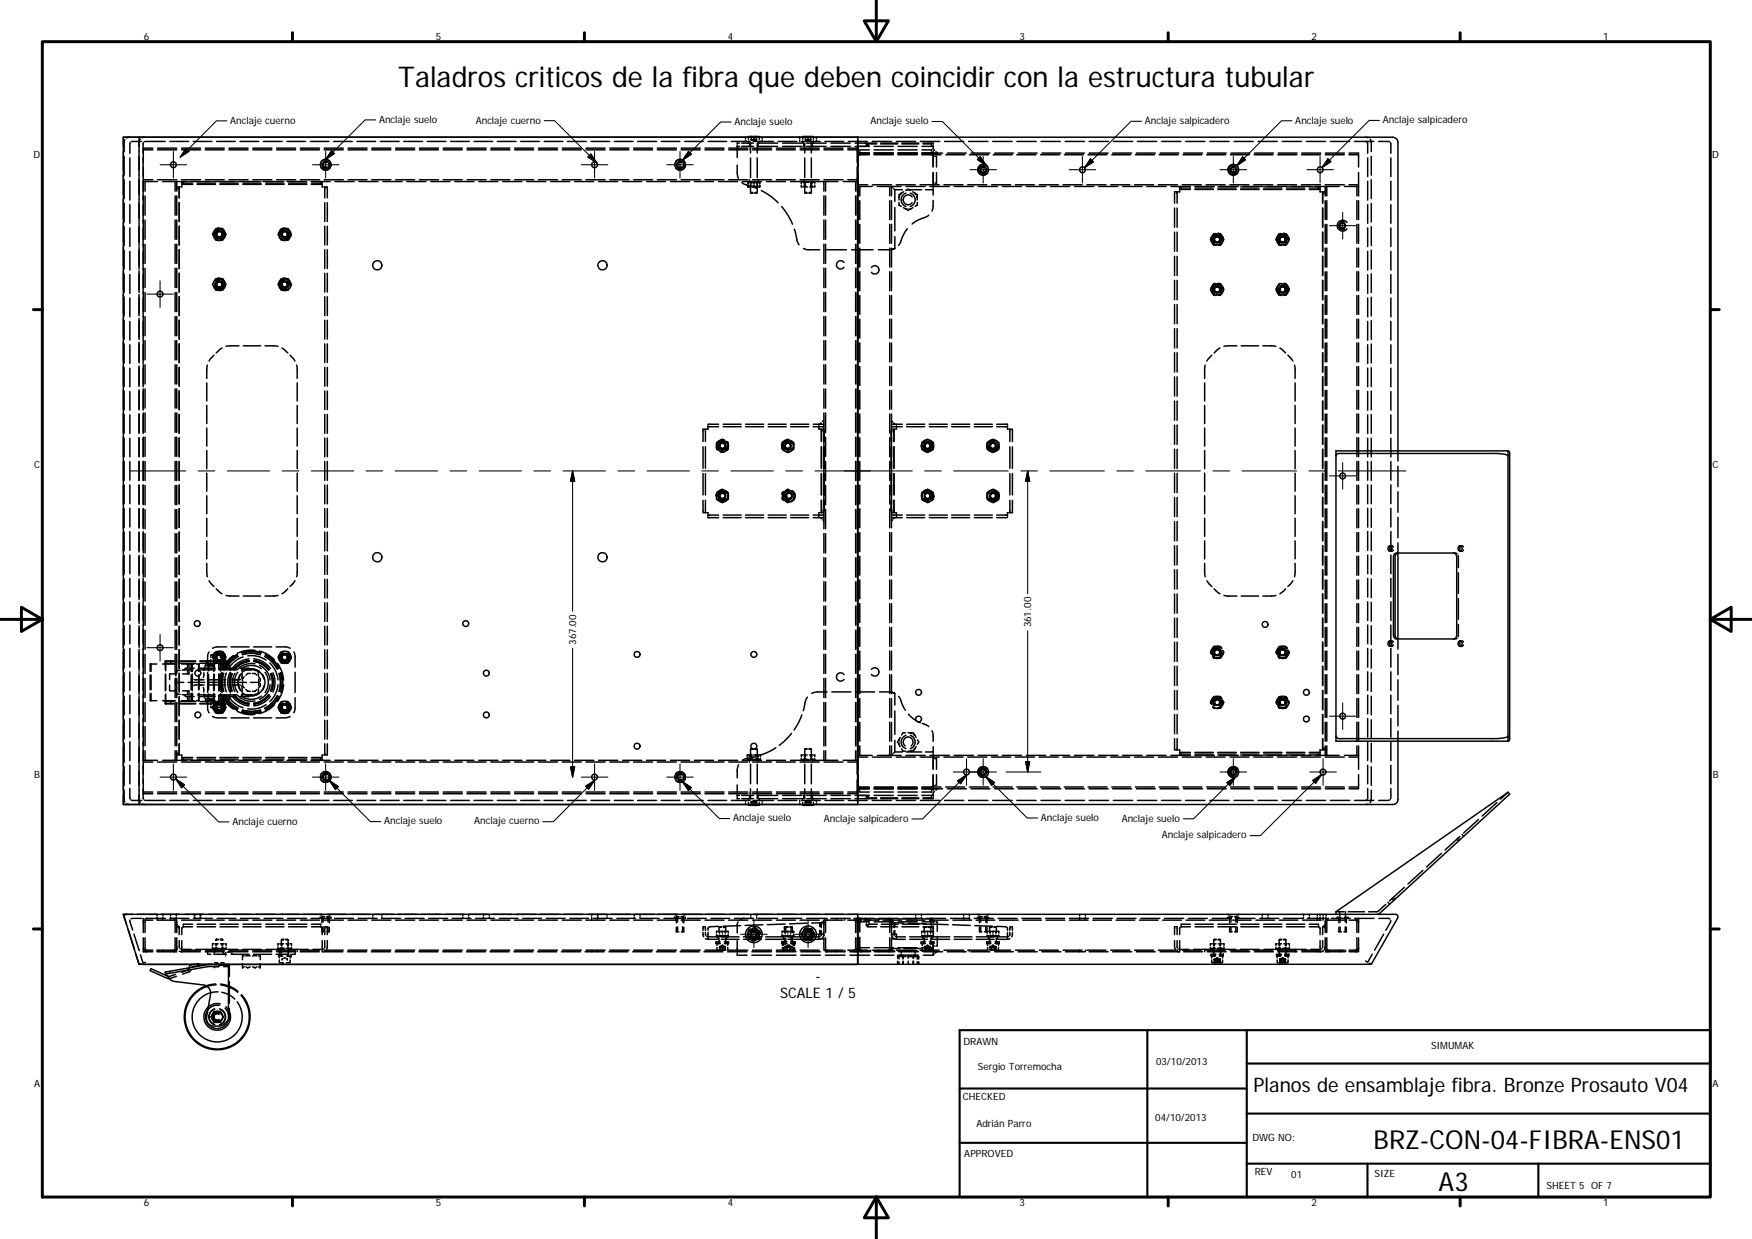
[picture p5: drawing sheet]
<svg xmlns="http://www.w3.org/2000/svg" width="420mm" height="297mm" viewBox="0 0 420 297" stroke-linecap="round" stroke-linejoin="round" font-family="sans-serif">
<defs><g id="words">
<text font-size="6.9" x="95.5" y="20.8">Taladros criticos de la fibra que deben coincidir con la estructura tubular</text>
<g font-size="6.3">
<text x="329.4" y="275.4">BRZ-CON-04-FIBRA-ENS01</text>
<text x="345" y="285.6">A3</text>
</g>
<text font-size="4.8" x="300.6" y="261.8">Planos de ensamblaje fibra. Bronze Prosauto V04</text>
<g font-size="3.5">
<text x="187.1" y="239.4">SCALE 1 / 5</text>
<text x="195.5" y="235.2">-</text>
</g>
<g font-size="2.4">
<text x="34.5" y="9.6">6</text>
<text x="104.5" y="9.6">5</text>
<text x="174.5" y="9.6">4</text>
<text x="244.5" y="9.6">3</text>
<text x="314.5" y="9.6">2</text>
<text x="384.5" y="9.6">1</text>
<text x="55.2" y="29.7">Anclaje cuerno</text>
<text x="90.9" y="29.4">Anclaje suelo</text>
<text x="114.1" y="29.6">Anclaje cuerno</text>
<text x="176.1" y="29.9">Anclaje suelo</text>
<text x="208.8" y="29.8">Anclaje suelo</text>
<text x="274.5" y="29.7">Anclaje salpicadero</text>
<text x="310.6" y="29.6">Anclaje suelo</text>
<text x="331.6" y="29.6">Anclaje salpicadero</text>
<text x="8.1" y="38">D</text>
<text x="410.6" y="38">D</text>
<text x="8.2" y="112.2">C</text>
<text x="410.7" y="112.2">C</text>
<text x="138.2" y="154.6" transform="rotate(-90 138.2 154.6)">367.00</text>
<text x="247.3" y="150.4" transform="rotate(-90 247.3 150.4)">361.00</text>
<text x="8.2" y="186.5">B</text>
<text x="410.7" y="186.5">B</text>
<text x="55.7" y="197.7">Anclaje cuerno</text>
<text x="92.1" y="197.6">Anclaje suelo</text>
<text x="113.7" y="197.7">Anclaje cuerno</text>
<text x="175.8" y="196.9">Anclaje suelo</text>
<text x="197.6" y="197">Anclaje salpicadero</text>
<text x="249.6" y="196.8">Anclaje suelo</text>
<text x="269" y="197">Anclaje suelo</text>
<text x="278.6" y="201">Anclaje salpicadero</text>
<text x="231.1" y="250.6">DRAWN</text>
<text x="343.2" y="251.5">SIMUMAK</text>
<text x="234.5" y="256.6">Sergio Torremocha</text>
<text x="277.3" y="255.3">03/10/2013</text>
<text x="8.2" y="260.7">A</text>
<text x="230.9" y="263.8">CHECKED</text>
<text x="410.7" y="260.7">A</text>
<text x="277" y="268.8">04/10/2013</text>
<text x="234.2" y="270.2">Adrián Parro</text>
<text x="300.3" y="273.6">DWG NO:</text>
<text x="231.3" y="277.4">APPROVED</text>
<text x="300.9" y="281.8">REV</text>
<text x="309.7" y="282.5">01</text>
<text x="329.6" y="282.2">SIZE</text>
<text x="370.9" y="285.1">SHEET 5 OF 7</text>
<text x="34.5" y="289.1">6</text>
<text x="104.5" y="289.1">5</text>
<text x="174.5" y="289.1">4</text>
<text x="244.5" y="289.1">3</text>
<text x="314.5" y="289.1">2</text>
<text x="384.5" y="289.1">1</text>
</g>
</g></defs>
<g fill="none" stroke="#000" stroke-width=".36">
<path d="M29.6 32.9h176.1v160h-176.1zM29.6 35.2v-2.3h304.4a1.26 1.26 0 0 1 1.2 1.2v76.4M29.6 36.3v4.6M29.8 37.5v4.5M30 33.5l-.2 .6v2.2M31 32.9l-.6 .2M31.1 37.9v4.4M31.2 34.2l-.1 2.5M33.3 32.9v14.7M33.4 33.9v.1M33.4 34l-.1 .1M33.6 33.4l-.2 .5"/>
<path d="M34 33.9l-2.6 .1M34.3 37.9v4.4M34.4 36v2.9M34.4 35.9h2.2M34.4 34.2l-.1 2.5M34.6 32.9l-.5 .1M34.9 33.9l-.3 .1M35.1 33.9h4.5M36.6 35.5h-2.2v.3M37.8 35.5h4.6M37.8 35.9h4.6M40.7 33.9h4.5"/>
<path d="M43.5 35.5h4.6M43.5 35.9h4.6M46.3 33.9h4.5M49.2 35.5h4.6M49.2 35.9h4.6M52 33.9h4.4M54.9 35.5h4.6M54.9 35.9h4.6M57.6 33.9h4.5M60.6 35.5h4.6M60.6 35.9h4.6M63.2 33.9h4.5"/>
<path d="M66.3 35.5h4.6M66.3 35.9h4.6M68.8 33.9h4.5M72 35.5h4.6M72 35.9h4.6M74.4 33.9h4.5M77 38.7a1.31 1.31 0 0 1 2-.2 1.31 1.31 0 0 1 0 2 1.31 1.31 0 0 1-2-.2M77.3 39.1a.89 .89 0 0 0 .8 1.3 .89 .89 0 0 0 .8-1.3M77.6 38.7a.9 .9 0 0 1 1.4 .8 .9 .9 0 0 1-1.4 .8M77.8 35.5h4.5M77.8 35.9h4.5M78.4 39a.6 .6 0 0 0-.9 .5 .6 .6 0 0 0 .9 .5"/>
<path d="M78.4 38.9a.69 .69 0 0 0-1 .6 .69 .69 0 0 0 1 .6M80 33.9h4.5M83.5 35.5h4.5M83.5 35.9h4.5M85.6 33.9h4.5M89.2 35.5h4.5M89.2 35.9h4.5M91.2 33.9h4.5M94.9 35.5h4.6M94.9 35.9h4.6M96.8 33.9h4.5M100.6 35.5h4.5"/>
<path d="M100.6 35.9h4.5M102.5 33.9h4.4M106.3 35.5h4.6M106.3 35.9h4.6M108.1 33.9h4.5M112 35.5h4.6M112 35.9h4.6M113.7 33.9h4.4M117.7 35.5h4.6M117.7 35.9h4.6M119.3 33.9h4.5M123.4 35.5h4.6"/>
<path d="M123.4 35.9h4.6M124.9 33.9h4.5M129.1 35.5h4.6M129.1 35.9h4.6M130.5 33.9h4.5M134.8 35.5h4.6M134.8 35.9h4.6M136.1 33.9h4.5M140.5 35.5h4.6M140.5 35.9h4.6M141.7 33.9h4.5M146.3 35.5h4.5"/>
<path d="M146.3 35.9h4.5M147.3 33.9h4.5M152 35.5h4.5M152 35.9h4.5M152.9 33.9h4.5M157.6 35.5h4.6M157.6 35.9h4.6M158.6 33.9h4.5M162 38.7a1.29 1.29 0 0 1 1.9-.2 1.29 1.29 0 0 1 0 2 1.29 1.29 0 0 1-1.9-.2M162.3 39.1a.89 .89 0 0 0 .8 1.3 .89 .89 0 0 0 .8-1.3M162.7 38.7a.89 .89 0 0 1 1.3 .8 .89 .89 0 0 1-1.3 .8M163.4 35.5h4.5"/>
<path d="M163.4 35.9h4.5M163.4 39a.59 .59 0 0 0-.9 .5 .59 .59 0 0 0 .9 .5M163.4 38.9a.69 .69 0 0 0-1 .6 .69 .69 0 0 0 1 .6M164.2 33.9h4.4M169.1 35.5h4.5M169.1 35.9h4.5M169.8 33.9h4.5M174.8 35.5h4.5M174.8 35.9h4.5M175.4 33.9h4.5M176.8 35.6v2.1M176.8 35.1v.3"/>
<path d="M176.8 35.1h.5M176.8 39.6a6.2 6.2 0 0 0 .2 3l.1 .1M176.8 34.8v.3M177.3 34.3h-.5v.3M177.9 34.3h2.8M177.9 35.1h2.8M178.8 32.9v.4M178.8 33.6v.3M179.5 33.4l.1-.7h2.4l.1 .7M179.5 33.8v.5M179.7 34.3v.3M179.7 34.8v.3"/>
<path d="M179.9 35.5v.1M179.9 35.8v.1M180 34.3h.1M180 34.3v2.4M180 37.9v4.7M180.2 33.5h.1M180.2 33.5l.2 .2M180.2 32.7v.3M180.2 33.3v.2M180.2 33.5h.2M180.5 35.5h4.5M180.5 35.9h4.5"/>
<path d="M180.6 33.8l.2 .1 .2-.1M180.7 33.5h.2M180.7 33.5h-.2M180.7 32.7v.3M180.7 33.3v.2M180.9 33.5h.1M180.9 32.7v.3M180.9 33.3v.2h-.2M181 33.9h4.5M181.3 33.5h.1M181.3 33.5h-.2M181.3 32.7v.3"/>
<path d="M181.3 33.3v.2M181.4 33.5l-.2 .2M181.4 33.5h-.2M181.4 32.7v.3M181.4 33.3v.2M181.4 33.5h.1M181.6 34.3v2.4M181.6 37.9v4.7M181.7 35.5v.1M181.7 35.8v.1M181.8 34.3v.3M181.8 34.8v.3"/>
<path d="M181.9 34.3h4.6M181.9 35.1h4.6M182.1 33.8v.5M182.8 32.9v.4M182.8 33.6v.3M186.2 35.5h4.5M186.2 35.9h4.5M186.6 33.9h4.5M187.7 34.3h4.6M187.7 35.1h4.6M191.8 32.9v.4M191.8 33.6v.3"/>
<path d="M191.9 35.5h4.6M191.9 35.9h4.6M192.2 33.9h4.5M192.5 33.4l.1-.7h2.4l.1 .7M192.5 33.8v.5M192.7 34.3v.3M192.7 34.8v.3M192.9 35.5v.1M192.9 35.8v.1M193 34.3v2.4M193 37.9v4.7M193.2 33.5h.2"/>
<path d="M193.2 33.5l.2 .2M193.2 33.3v.2zM193.2 32.7v.3M193.5 34.3h4.6M193.5 35.1h4.6M193.6 33.8l.2 .1 .2-.1M193.8 33.5h.2M193.8 32.7v.3M193.8 33.3v.2h-.2h.2zM194.4 32.7v.3M194.4 33.5l-.2 .2M194.4 33.3v.2h-.2h.2v-.2"/>
<path d="M194.6 37.9v4.7M194.6 34.3v2.4M194.7 35.5v.1M194.7 35.8v.1M194.8 34.3v.3M194.8 34.8v.3M195.1 33.8v.5M195.8 32.9v.4M195.8 33.6v.3M197.6 35.5h4.6M197.6 35.9h4.6M197.8 33.9h4.5"/>
<path d="M199.3 34.3h4.6M199.3 35.1h4.6M203.3 35.5h2.3v.3M203.3 35.9h2.3M203.4 33.9h4.6M205.1 34.3h2.4M205.6 36v2.9M205.7 33.5v158.8M205.8 36.7v.3M205.8 37.2v2.8M205.8 36.7h.1M205.8 35.1v.5"/>
<path d="M205.8 36.2v.5M205.8 37.1h.1M206.1 36.7h.1M206.1 37.1h2.4M206.2 36.7h2.3M206.2 36.4v.3h2.3M206.2 36.9v.2M206.2 36.9h2.3M206.2 36.7h.1M206.2 37.1h.1M206.3 36.9l-.1 .2M206.3 36.8l-.1 .1"/>
<path d="M207.7 34.3h.1M207.8 34.3h.1M207.8 34.3v.4M207.8 34.8v.3M207.8 34.5l.2 .2M208 34.3h2.2M208.2 34.9l.2 .2M208.2 34.8v.2M208.2 35v.1M208.5 35.1h-3.4M208.5 35.9h-2.3v.3M208.5 36.7h-2.3h.4"/>
<path d="M209.2 33.9h4.6M209.6 35.1h4.6M209.6 36.7h4.6M209.6 35.9h4.6M209.6 36.9h4.6M209.6 37.1h4.6M210.2 34.5h-2v.1M211.2 34.5h4.1M211.2 34.3h4.1M215 33.9h4.6M215.4 35.1h4.6M215.4 36.7h4.6"/>
<path d="M215.4 35.9h4.6M215.4 36.9h4.6M215.4 37.1h4.6M216.3 34.5h4M216.3 34.3h4M220.7 33.9h4.7M221.1 35.1h2.3M221.1 36.7h2.3M221.1 35.9h2.3v.3M221.1 36.9h2.3M221.3 34.5h2.1v.2M221.3 34.3h2.2"/>
<path d="M223 36.7l.1 .1M223.1 36.7h.3M223.4 36.7h.1M223.4 35.1h.1M223.4 34.9v.2M223.4 36.4v.4v-.1M223.4 36.9h.1M223.4 37v.1l-.1-.2 .1 .1M223.7 36.7h2.3M223.7 34.3l.1 .3M223.7 35.1h.1M223.8 36.2v3.8"/>
<path d="M223.8 34.8v.8M223.8 35.7l.3 .3M223.8 37.5h.2M224.3 37.5h.3v2.5M224.5 36.4l.3 .3h-.3M225.7 37.1h-4.6M226.5 33.9h4.6M226.8 37.1h4.6M227.2 36.7h4.5M232.3 33.9h4.6M232.5 37.1h4.6M232.9 36.7h4.5"/>
<path d="M236.2 39.9a.9 .9 0 0 0-1.3 .8 .9 .9 0 0 0 1.3 .8M236.8 39.9a1.31 1.31 0 0 0-1.9-.2 1.31 1.31 0 0 0 0 2 1.31 1.31 0 0 0 1.9-.2M238.1 33.9h4.6M238.2 37.1h4.5M238.5 36.7h4.5M243.8 37.1h4.6M243.8 33.9h4.7M244.2 36.7h4.5M249.5 37.1h4.6M249.6 33.9h4.7M249.9 36.7h4.5M255.2 37.1h4.6"/>
<path d="M255.4 33.9h4.7M255.5 36.7h4.6M260.9 37.1h4.6M261.2 36.7h4.5M261.2 33.9h4.6M266.6 37.1h4.6M266.8 36.7h4.6M267 33.9h4.6M272.3 37.1h4.5M272.5 36.7h4.6M272.8 33.9h4.6M278 37.1h4.5"/>
<path d="M278.2 36.7h4.5M278.6 33.9h4.6M283.7 37.1h4.5M283.9 36.7h4.5M284.3 33.9h4.7M289.4 37.1h4.5M289.5 36.7h4.6M290.1 33.9h4.7M295.1 37.1h4.5M295.2 36.7h4.5M295.9 33.9h4.7M296.2 39.9a.9 .9 0 0 0-1.3 .8 .9 .9 0 0 0 1.3 .8"/>
<path d="M296.9 39.9a1.31 1.31 0 0 0-2-.2 1.31 1.31 0 0 0 0 2 1.31 1.31 0 0 0 2-.2M300.8 37.1h4.5M300.9 36.7h4.5M301.7 33.9h4.6M306.4 37.1h4.6M306.5 36.7h4.6M307.5 33.9h4.6M312.1 37.1h4.6M312.2 36.7h4.5M313.3 33.9h4.6M317.8 37.1h4.6M317.8 36.7h4.6"/>
<path d="M319.1 33.9h4.6M323.5 36.7h2.3v.3M323.5 37.1h2.3M324.8 33.9h4.7M325.8 37.2v2.8M327.5 32.9l.6 .1M327.5 33.9l.2 .1M327.9 34.2l.1 2.5M328 37.9v4.4M328.6 33.4l.3 .6M328.9 34v2.3M328.9 37.5v4.5"/>
<path d="M330.6 33.9l2.6 .1M333.4 34.2l.2 2.5M333.6 37.9v4.4M29.6 42v4.6M29.6 47.8v4.5M29.6 53.5v4.5M29.6 59.2v4.6M29.8 43.1v4.5M29.8 48.7v4.5M29.8 54.4v4.5M29.8 60v4.5M31.1 43.5v4.5"/>
<path d="M31.1 49.1v4.4M31.1 54.7v4.4M33.3 47.8v5.4M33.3 53.5v5.4M33.3 59.2v5.3M34.3 43.5v4.5M34.3 49.1v4.4M34.3 54.7v4.4M34.4 40.1v2.9M34.4 43.2v.3M34.4 43.5v2.3M34.4 47v4.6"/>
<path d="M34.4 52.7v4.7M34.4 58.5v4.7M34.4 43.1h2.2M34.4 43.5h.3M34.8 43.5v2.3M34.8 47v4.6M34.8 52.7v4.7M34.8 58.5v4.7M34.9 43.5h2.9M37.8 43.1h4.6M39 43.5h2.8M42 43.5v2.3"/>
<path d="M42 47v4.6M42 52.7v4.7M42 58.5v4.7M42.1 43.5h.3M42.4 43.5v2.3M42.4 47v4.6M42.4 52.7v4.7M42.4 58.5v4.7M42.4 44.8h.2M42.4 43.5h2.3M42.4 45.2h.2M42.8 44.8l.2 .1"/>
<path d="M42.8 45.2h.2M43 45.1v.1M43 44.8h.2M43 45.2v2.3M43 48.6v4.5M43 54.2v4.5M43 59.9v4.5M43.5 43.1h4.6M43.6 44.6v.2h-.2M43.6 44.2v.2M43.6 44l.1 .2M43.7 43.6l-.1 .2"/>
<path d="M43.8 44.2h2.4M43.8 43.6h2.4M44 43.5v.2M44 43.9v.2h2.2M45.8 43.5h4.6M47.3 43.6h4.4M47.3 44.2h4.4M47.3 44.1h4.4M49.2 43.1h4.6M51.2 55.7l-.2 .5 .2 .5M51.5 56.8a1.29 1.29 0 0 1 .6-1.8 1.29 1.29 0 0 1 1.7 .8 1.29 1.29 0 0 1-.9 1.6M51.5 57.1l.3 .5h.5"/>
<path d="M51.6 43.5h4.6M51.6 57.2l.2 .1M51.8 55l-.2 .2M51.8 56.3a.79 .79 0 0 1 1.1-.8 .79 .79 0 0 1 .2 1.3M52 55.9v.2M52 57.5l.2 .1M52 56.4l.2 .3M52.1 54.8v.2M52.2 55.8l-.2 .1M52.2 55.2v.2M52.2 55.7a.65 .65 0 0 0 .1 1.1 .65 .65 0 0 0 .9-.7M52.2 54.8l-.2 .1"/>
<path d="M52.2 54.8l.1 .2M52.3 55.2v.2M52.3 54.7l-.7 .4-.5 .9M52.3 54.7h.1M52.3 54.7l.1 .2M52.3 54.8h-.5l-.3 .5M52.4 55.2v.2M52.4 55.4a.83 .83 0 0 0-.5 1.3M52.4 55.4h.1M52.5 54.7l.8 .2 .6 .7M52.5 54.7h-.1M52.5 54.7v.2"/>
<path d="M52.5 55.4h.1M52.5 55.1l.1 .3M52.6 55.4a.82 .82 0 0 1 .7 1.1M52.7 55.6l-.2-.1-.2 .1M52.8 43.6h4.3M52.8 44.2h4.3M52.8 44.1h4.3M52.8 56.7l-.1 .2-.2-.1M52.9 54.8h.5l.2 .5M52.9 55.7l.3 .3M53.2 55.9a.67 .67 0 0 1-.6 1 .67 .67 0 0 1-.6-1M53.2 56.2l-.1 .4"/>
<path d="M53.2 55.4a1.05 1.05 0 0 1 .2 1.5 1.05 1.05 0 0 1-1.6 0 1.05 1.05 0 0 1 .2-1.5M53.6 57.1l-.2 .5h-.5M53.9 55.7l.3 .5-.3 .5M54 55.8v.3M54 56.3v.3M54 56.5a1.47 1.47 0 0 1-1.2 1.2 1.47 1.47 0 0 1-1.5-.8M54.9 43.1h4.6M57.3 43.5h4.6M58.3 43.6h4.3M58.3 44.2h4.3M58.3 44.1h4.3M60.6 43.1h4.6"/>
<path d="M63.1 43.5h4.6M63.7 43.6h4.4M63.7 44.2h4.4M63.7 44.1h4.4M66.3 43.1h4.6M66.9 55.7l-.2 .5 .2 .5M67.1 56.6a1.3 1.3 0 0 1 .9-1.7 1.3 1.3 0 0 1 1.6 1.2 1.3 1.3 0 0 1-1.3 1.4M67.2 57.1l.3 .5h.5M67.3 57.2l.2 .1M67.5 55l-.2 .2M67.5 56.1a.8 .8 0 0 1 1.2-.6 .8 .8 0 0 1-.1 1.4M67.7 57.5l.2 .1"/>
<path d="M67.7 55.4a1.05 1.05 0 0 0-.2 1.5 1.05 1.05 0 0 0 1.6 0 1.05 1.05 0 0 0-.2-1.5M67.7 56.3l.1 .3M67.8 54.8v.2M67.8 55.2l.1 .2M67.9 54.8l-.2 .1M67.9 55.7l-.2 .3M68 54.8v.2M68 54.8h-.5l-.3 .5M68 55.2v.2M68 55.6a.64 .64 0 0 0-.1 1.1 .64 .64 0 0 0 1-.4M68 54.7h.2M68 54.7l.1 .3"/>
<path d="M68 54.7l-.8 .4-.4 .9M68 56.8h.4M68.1 55.2v.2M68.1 55.4h.1M68.1 55.4a.82 .82 0 0 0-.4 1.3M68.1 55.6h.4M68.2 54.7l.8 .2 .6 .7M68.2 54.7v.2M68.2 55.1l.1 .3M68.3 55.4a.83 .83 0 0 1 .8 1.1M68.3 55.4h-.1M68.6 54.8h.5l.3 .5"/>
<path d="M68.7 55.8l.2 .1v.2M68.8 43.5h4.6M68.9 55.9a.67 .67 0 0 1-.6 1 .67 .67 0 0 1-.6-1M68.9 56.4l-.1 .2-.2 .1M69.2 43.6h4.4M69.2 44.2h4.4M69.2 44.1h4.4M69.4 57.1l-.3 .5h-.5M69.6 55.7l.3 .5-.3 .5M69.7 55.8v.3M69.7 56.3v.3M69.7 56.5a1.49 1.49 0 0 1-1.2 1.2 1.49 1.49 0 0 1-1.5-.8"/>
<path d="M72 43.1h4.6M74.6 43.5h4.6M76.9 43.5v.2M76.9 43.9v.2h-2.2M77 44.2h-2.3M77 43.6h-2.3M77.1 43.6l.2 .2M77.3 44.6v.2h.2M77.3 44.2v.2M77.3 44l-.2 .2M77.7 44.8h.2M77.8 43.1h4.5"/>
<path d="M77.9 48.6v4.5M77.9 54.2v4.5M77.9 59.9v4.5M77.9 44.8h.2M77.9 44.8v.1M77.9 45.1v2.4M78.3 44.8l.2 .1M78.5 45.1v2.4M78.5 48.6v4.5M78.5 54.2v4.5M78.5 59.9v4.5M80.3 43.5h4.6"/>
<path d="M83.5 43.1h4.5M86.1 43.5h4.6M89.2 43.1h4.5M91.8 43.5h4.6M94.9 43.1h4.6M97.6 43.5h4.6M100.6 43.1h4.5M103.3 43.5h4.6M106.3 43.1h4.6M109.1 43.5h4.6M112 43.1h4.6M114.8 43.5h4.6"/>
<path d="M117.7 43.1h4.6M120.6 43.5h4.6M123.4 43.1h4.6M126.3 43.5h4.6M129.1 43.1h4.6M132.1 43.5h4.6M134.8 43.1h4.6M137.8 43.5h4.6M140.5 43.1h4.6M143.5 43.5h4.7M146.3 43.1h4.5M149.3 43.5h4.6"/>
<path d="M152 43.1h4.5M155.1 43.5h4.5M157.6 43.1h4.6M160.8 43.5h4.6M163.4 43.1h4.5M166.5 43.5h4.6M169.1 43.1h4.5M172.3 43.5h4.6M174.8 43.1h4.5M177.9 43.8l.8 .4 2.8 .9M178 43.5h4.6M179.3 44.4l.1 .4"/>
<path d="M179.4 43.5l.1 .4M179.5 44.4l-.1 .4h.5M179.6 43.7h-.3v.4M179.7 43.1v.1M179.7 43.3v.3M179.7 43.6l.5 .1M179.8 43.5v.1M179.8 43.6v.1M180 43.8v2.3M180 46.1l.6 .2M180.1 43.5v.4M180.1 44.4v.4"/>
<path d="M180.3 43.5v.1M180.3 43.6v.1M180.5 44.8h.9M180.5 43.1h4.5M180.5 46.1h-.5M180.6 43.7h.7M180.6 43.5v.4M180.6 44.4v.4M180.9 43.7v.4M180.9 44.4v.4M181 43.5v.1M181 43.6v.1"/>
<path d="M181.1 46.1h.5M181.5 43.5v.4M181.5 44.4v.4M181.5 46.2l-.5 .1M181.6 43.8v2.3M181.6 46.1v.1M181.6 43.7h.4M181.8 43.1v.1M181.8 43.3v.3M181.8 43.6v.1M181.9 43.5v.1M181.9 43.6v.1"/>
<path d="M182.1 44.4v.4M182.2 43.6l-.1 .5M182.2 43.5v.1M182.3 44.4v.4h-.5M182.3 43.5v.4M182.6 45.7l2.4 1.5 1.6 1.4M183.8 43.5h4.6M186.2 43.1h4.5M187.5 49.5l1.3 1.8 1.3 2.5M189.6 43.5h4.6M190.5 54.9l.7 2.9 .4 .9M191.9 43.1h4.6"/>
<path d="M192.2 44.4v.4h.3M192.4 43.7h-.2v.4M192.6 43.7h.5M192.7 43.5v.1M192.7 43.6v.1M192.7 59.6l.9 .3h3M192.7 43.1v.1M192.7 43.3v.3M192.8 44.8h.9M192.9 44.4v.4M192.9 43.5v.4M193 46.1l.1 .2h.5"/>
<path d="M193 46.1h.5M193 43.8v2.3M193.1 43.5v.4M193.1 44.4v.4M193.3 43.5v.1M193.3 43.6v.1M193.3 43.7h.6M193.5 43.5v.1M193.5 43.6v.1M194 46.1h.6M194.2 44.8h.8M194.3 43.7h.6"/>
<path d="M194.4 43.5v.6M194.4 44.4v.4M194.5 46.2l-.5 .1M194.6 46.1l-.1 .1M194.6 43.8v2.3M194.7 43.7v.4M194.7 44.4v.4M194.8 43.1v.1M194.8 43.3v.3M194.8 43.6v.1M195.1 43.5v.1M195.1 43.6v.1"/>
<path d="M195.2 43.5v.1M195.2 43.6l-.1 .1M195.3 43.5h2.3M195.4 43.5v.4M195.4 44.4v.4h-.2M197.6 43.5v2.3M197.6 47v4.6M197.6 52.7v4.7M197.6 58.5v4.7M197.6 43.5h.3M197.6 43.1h4.6M197.9 59.9h5.1"/>
<path d="M198 43.5v2.3M198 47v4.6M198 52.7v4.7M198 58.5v4.7M198.1 43.5h2.8M202.2 43.5h2.9M203.3 43.1h2.3M204.2 59.9h5.2M205.2 43.5v2.3M205.2 47v4.6M205.2 52.7v4.7M205.2 58.5v4.7"/>
<path d="M205.3 43.5h.3v2.3M205.6 40.1v2.9M205.6 43.2v.3M205.6 47v4.6M205.6 52.7v4.7M205.6 58.5v4.7M205.8 41.4v2.8M205.8 44.4v.3M205.8 44.3h2.3M205.8 44.7h.3M205.8 44.7v2.3M205.8 48.1v4.5"/>
<path d="M205.8 53.8v4.5M205.8 59.5v4.5M206.2 44.7v2.3M206.2 48.1v4.5M206.2 53.8v4.5M206.2 59.5v4.5M206.3 44.7h2.9M209.2 44.3h4.6M210.4 44.7h2.8M213.4 44.7v2.3M213.4 48.1v4.5M213.4 53.8v4.5"/>
<path d="M213.4 59.5v4.5M213.5 44.7h.3M213.8 44.7h2.3M213.8 44.7v2.3M213.8 48.1v4.5M213.8 53.8v4.5M213.8 59.5v4.5M213.8 59.8h.1M213.8 44.7l.3 .3M214.1 59.7l-.3 .1h.3M214.3 45.2l.3 .3v2.8M214.5 59.6l-.9 .3h-2.9"/>
<path d="M214.6 49.7v5.7M214.6 56.7v2.9M214.6 59.6l-.3 .1M214.6 45.5h1.8M214.9 44.3h4.6M215.6 47.1v.8M215.6 48.5v.7l.5 .3M215.8 47l-.2 .3M215.8 46.5l-.2 .4M216.2 46.3l-.2 .3M216.2 46.3l-.2 .1M216.7 49.8l.5 .3"/>
<path d="M216.7 46l-.5 .3M217.2 50.1h.4M217.2 50.1l.2 .1M217.3 44.7h4.6M217.3 46.3a1.69 1.69 0 0 0-1.2 1.6 1.69 1.69 0 0 0 1.2 1.6M217.3 45.5h3.7M217.6 54.9l-.7 1-1.4 2.9M218 50.1h.4M218 50.3h-.4M218.3 46.3a1.68 1.68 0 0 1 1.2 1.6 1.68 1.68 0 0 1-1.2 1.6M218.3 45.7l-.5-.3-.6 .3M218.4 50.1l-.2 .1"/>
<path d="M218.7 47.2a1.18 1.18 0 0 0-1.7-.2 1.18 1.18 0 0 0 0 1.8 1.18 1.18 0 0 0 1.7-.2M218.9 46l.5 .3M218.9 49.8l-.5 .3M219.4 46.3l.2 .3M219.4 46.3l.2 .1M219.8 47l.2 .3M219.8 46.5l.2 .4M220 48.5v.7l-.6 .3M220 47.1v.8M220.7 44.3h4.5M221.9 45.5h1.9M222.7 51.6l-3 1.4-1 .7"/>
<path d="M223 44.7h4.7M223.8 48v1.7l-.3 .9M223.8 41.4v3.6M223.8 45.2v1.6M223.8 43.9h.2M224.6 41.4v2.5h-.3M226.4 44.3h4.5M228.8 44.7h4.6M232.1 44.3h4.6M234.6 44.7h4.6M235 40.3a.9 .9 0 0 0 .8 1.3 .9 .9 0 0 0 .8-1.3M237.8 44.3h4.6"/>
<path d="M240.4 44.7h4.6M243.5 44.3h4.6M246.1 44.7h4.7M249.2 44.3h4.6M251.9 44.7h4.6M254.9 44.3h4.6M257.7 44.7h4.6M260.7 44.3h4.5M263.5 44.7h4.6M266.4 44.3h4.5M269.2 44.7h4.7M272.1 44.3h4.6"/>
<path d="M275 44.7h4.6M277.8 44.3h4.6M280.8 44.7h4.6M281.7 46.3v2.4M281.7 49.9v4.6M281.7 55.6v4.7M281.9 46l-.2 .1M282.1 46l.2 .1M282.3 46.3v2.4M282.3 49.9v4.6M282.3 55.6v4.7M282.3 46h.2"/>
<path d="M282.9 45.2l.1 .2M282.9 45.8v.2h-.2M282.9 45.4v.2M283 44.8l-.1 .2M283.2 44.8h2.3M283.2 45.4h2.3M283.3 44.7v.2M283.3 45.1v.2h2.2M283.5 44.3h4.6M286.6 44.7h4.6M286.6 45.3h4.4M286.6 44.8h4.4"/>
<path d="M286.6 45.4h4.4M289.2 44.3h4.6M290.5 57v.3M290.5 57.5v.3M290.5 56.9l-.2 .5 .2 .4M291.2 56.1a1.46 1.46 0 0 0-.8 1.5 1.46 1.46 0 0 0 1.2 1.2h-.5l-.3-.5M291.3 58.2a1.03 1.03 0 0 1-.2-1.5 1.03 1.03 0 0 1 1.6 0 1.03 1.03 0 0 1-.2 1.5M291.3 57.5v.3h.2M291.3 57.7a.66 .66 0 0 1 .6-1 .66 .66 0 0 1 .6 1M291.3 56.8a.84 .84 0 0 1 1.4 .4M291.5 56.9l-.2 .1v.3M291.6 56.8a.65 .65 0 0 1 .9 .6 .65 .65 0 0 1-.9 .6"/>
<path d="M291.6 56h-.5l-.3 .5M291.7 58h.4M292.1 55.9l.8 .4 .4 .8M292.1 45.3h4.3M292.1 44.8h4.3M292.1 45.4h4.3M292.1 56.8h-.4M292.2 56h.5l.3 .5M292.3 56l.2 .1M292.3 56.9l.2 .1v.3M292.3 56.7a.81 .81 0 0 0-1.2 .7 .81 .81 0 0 0 1.2 .7M292.4 44.7h4.6"/>
<path d="M292.5 58.7l-.2 .1M292.5 57.5v.3h-.2M292.7 56.2l.2 .2M292.7 57.2h.1M292.7 57.3a.86 .86 0 0 1-1.1 .9M292.7 57.3h.1M292.8 56.9l-.2 .1M292.9 58.4l-.2 .2M292.9 57.2h-.2M292.9 57.1h-.2M292.9 56.6a1.3 1.3 0 0 0-1.9-.2 1.3 1.3 0 0 0 0 2 1.3 1.3 0 0 0 1.9-.2M292.9 57.3h-.2"/>
<path d="M293 58.3l-.3 .5h-.5M293.2 56.9l.3 .5-.3 .4M293.3 56.9h-.2M293.3 57h-.2M293.3 57.1h.1M293.3 57.2l.1 .1M293.3 57.1h-.2M293.4 57.3h-.2M293.4 57.3l-.2 .8-.7 .6M294.9 44.3h4.6M295 40.3a.9 .9 0 0 0 .8 1.3 .9 .9 0 0 0 .8-1.3M297.5 45.3h4.4"/>
<path d="M297.5 44.8h4.4M297.5 45.4h4.4M298.1 44.7h4.7M300.7 44.3h4.5M303 45.3h4.4M303 44.8h4.4M303 45.4h4.4M303.9 44.7h4.7M306.2 57v.3M306.2 57.5v.3M306.2 56.9l-.2 .5 .2 .4M306.4 44.3h4.5"/>
<path d="M306.9 56.1a1.47 1.47 0 0 0-.8 1.5 1.47 1.47 0 0 0 1.2 1.2h-.5l-.3-.5M307 58.2a1.03 1.03 0 0 1-.2-1.5 1.03 1.03 0 0 1 1.6 0 1.03 1.03 0 0 1-.2 1.5M307 57.7a.66 .66 0 0 1 .6-1 .66 .66 0 0 1 .6 1M307 57.6l.2 .3M307 56.8a.84 .84 0 0 1 1.4 .4M307.2 57l-.2 .3M307.2 56.9a.64 .64 0 0 1 1 .5 .64 .64 0 0 1-.9 .6M307.3 56h-.5l-.3 .5M307.8 56.8h-.4M307.8 55.9l.8 .4 .4 .8M307.8 58h-.4M307.9 56h.5l.3 .5"/>
<path d="M307.9 56.7a.79 .79 0 0 0-1.1 .7 .79 .79 0 0 0 1.2 .7M308 56l.2 .1M308 56.9l.2 .1v.3M308.2 57.5l-.2 .3M308.4 56.2l.2 .2M308.4 57.2h.1M308.4 57.3a.86 .86 0 0 1-1.1 .9M308.4 57.3h.1M308.5 45.3h4.4M308.5 44.8h4.4M308.5 45.4h4.4M308.5 56.9l-.2 .1"/>
<path d="M308.6 58.4l-.2 .2M308.6 56.6a1.3 1.3 0 0 0-1.9-.1 1.3 1.3 0 0 0 .1 1.9 1.3 1.3 0 0 0 1.9-.3M308.6 57.1h-.2M308.6 57.1l-.2 .1M308.7 58.3l-.3 .5h-.5M308.7 57.3h-.3M308.9 56.9l.3 .5-.3 .4M309 56.9h-.2M309 57h-.2M309 57.1l.1 .2M309 57.1h-.2M309.1 57.3h-.2"/>
<path d="M309.1 57.3a1.44 1.44 0 0 1-1.1 1.5M309.7 44.7h4.6M312.1 44.3h4.6M314 44.8h2.3M315.5 44.7h2.3M316.2 44.7v.2M316.2 45.1v.2h-2.2M316.3 45.4h-2.3M316.5 44.8l.1 .2M316.6 45.2l-.1 .2M316.6 45.8v.2h.2M316.6 45.4v.2"/>
<path d="M317 46h.2M317.2 46.3v.1M317.2 46.4h.2M317.2 46.4v2.3M317.2 49.9v4.6M317.2 55.6v4.7M317.4 46l-.2 .1M317.6 46h.2M317.6 46.4h.2M317.8 44.7h.3M317.8 44.3h4.6M317.8 44.7v2.3"/>
<path d="M317.8 48.1v4.5M317.8 53.8v4.5M317.8 59.5v4.5M318.2 44.7v2.3M318.2 48.1v4.5M318.2 53.8v4.5M318.2 59.5v4.5M318.3 44.7h2.9M322.4 44.7h2.9M322.4 53.3a.88 .88 0 0 0-1.3 .8 .88 .88 0 0 0 1.3 .8M323 53.3a1.29 1.29 0 0 0-1.9-.2 1.29 1.29 0 0 0 0 2 1.29 1.29 0 0 0 1.9-.2M323.5 44.3h2.3"/>
<path d="M325.4 44.7v2.3M325.4 48.1v4.5M325.4 53.8v4.5M325.4 59.5v4.5M325.5 44.7h.3v2.3M325.8 41.4v2.8M325.8 44.4v.3M325.8 48.1v4.5M325.8 53.8v4.5M325.8 59.5v4.5M328 43.5v4.5M328 49.1v4.4"/>
<path d="M328 54.7v4.4M328.9 43.1v4.5M328.9 48.7v4.5M328.9 54.4v4.5M328.9 60v4.5M333.6 43.5v4.5M333.6 49.1v4.4M333.6 54.7v4.4M29.6 64.9v4.6M29.6 70.6v4.6M29.6 76.3v4.6M29.8 65.6v4.5"/>
<path d="M29.8 71.2v4.5M29.8 76.9v4.5M31.1 60.3v4.4M31.1 65.8v4.5M31.1 71.4v4.5M31.1 77.1v4.4M33.3 64.9v5.2M33.3 70.6v5.1M33.3 76.3v5.1M34.3 60.3v4.4M34.3 65.8v4.5M34.3 71.4v4.5"/>
<path d="M34.3 77.1v4.4M34.4 64.3v4.7M34.4 70.1v4.6M34.4 75.9v4.6M34.8 64.3v4.7M34.8 70.1v4.6M34.8 75.9v4.6M42 64.3v4.7M42 70.1v4.6M42 75.9v4.6M42.4 64.3v4.7M42.4 70.1v4.6"/>
<path d="M42.4 75.9v4.6M43 65.5v4.5M43 71.1v4.6M43 76.8v4.5M51.2 67.7l-.2 .5 .2 .4M51.5 69.1l.3 .5h.5M51.6 69.2l.2 .2M51.8 67.1l-.2 .1M51.9 67.1a1.3 1.3 0 0 1 1.9 .6 1.3 1.3 0 0 1-.8 1.7 1.3 1.3 0 0 1-1.7-.9M52 67.4a1.04 1.04 0 0 0-.2 1.5 1.04 1.04 0 0 0 1.6 0 1.04 1.04 0 0 0-.2-1.5M52 68.1v.4M52 69.5l.2 .1"/>
<path d="M52.1 66.8v.2M52.2 67.2v.3M52.2 68.6l.3 .2M52.2 66.8l-.2 .1M52.2 66.7l.1 .3M52.3 67.2v.2M52.3 66.8h-.5l-.3 .4M52.3 66.7l-.9 .7-.3 .6M52.3 66.7v.3M52.4 66.7h-.1M52.4 67.2v.2M52.4 67.4a.87 .87 0 0 0-.5 1.3"/>
<path d="M52.4 67.4h.1M52.4 67.6h-.2l-.1 .3M52.4 66.7h.1M52.5 67.4a.8 .8 0 0 1 .8 1.1 .8 .8 0 0 1-1.3 .2M52.5 66.7l.8 .2 .6 .7M52.5 66.7v.2M52.5 67.1l.1 .2M52.6 67.3a.83 .83 0 0 1 .7 1.3M52.6 67.3l-.1 .1M52.6 67.6l.4 .1M52.9 66.8h.5l.2 .4M53.1 67.8a.64 .64 0 0 0-1.1 .2 .64 .64 0 0 0 .7 .8"/>
<path d="M53.1 68.6l-.3 .2M53.1 67.9l.1 .4M53.2 67.9a.67 .67 0 0 1-.6 1 .67 .67 0 0 1-.6-1M53.6 69.1l-.2 .5h-.5M53.9 67.7l.3 .5-.3 .4M54 67.8v.3M54 68.3v.3M54 68.5a1.46 1.46 0 0 1-1.2 1.2 1.46 1.46 0 0 1-1.5-.8M66.9 67.7l-.2 .5 .2 .4M67.2 69.1l.3 .5h.5M67.3 69.2l.2 .2M67.5 67.1l-.2 .1"/>
<path d="M67.7 69.5l.2 .1M67.7 67.4a1.04 1.04 0 0 0-.2 1.5 1.04 1.04 0 0 0 1.6 0 1.04 1.04 0 0 0-.2-1.5M67.7 67.9v.4M67.8 68.6l.3 .2M67.8 66.8v.2M67.8 67.2l.1 .3M67.9 66.8l-.2 .1M68 66.7v.3M68 66.8h-.5l-.3 .4M68 67.2v.2M68 66.7l-.8 .5-.4 .8M68 66.7h.1"/>
<path d="M68.1 67.2v.2M68.1 67.4a.87 .87 0 0 0-.5 1.3M68.1 67.4h.2M68.1 66.7h.1M68.2 66.7l.8 .2 .6 .7M68.2 66.7v.2M68.2 67.6l-.4 .2M68.2 67.1l.1 .3M68.3 67.4a.84 .84 0 0 1 .8 1.2M68.4 67.6a.65 .65 0 0 1 .4 1 .65 .65 0 0 1-1.1-.1M68.5 67.6l.3 .2M68.6 66.8h.5l.3 .4"/>
<path d="M68.7 68.6l-.4 .2M68.9 67.9a.67 .67 0 0 1-.6 1 .67 .67 0 0 1-.6-1M68.9 68.1l-.1 .4M69 67.9a.8 .8 0 0 0-1.4-.2 .8 .8 0 0 0 .6 1.3M69.4 69.1l-.3 .5h-.5M69.6 68.2a1.31 1.31 0 0 0-1.5-1.3 1.31 1.31 0 0 0-1.1 1.6 1.31 1.31 0 0 0 1.7 .9M69.6 67.7l.3 .5-.3 .4M69.7 67.8v.3M69.7 68.3v.3M69.7 68.5a1.48 1.48 0 0 1-1.2 1.2 1.48 1.48 0 0 1-1.5-.8M77.9 65.5v4.5M77.9 71.1v4.6"/>
<path d="M77.9 76.8v4.5M78.5 65.5v4.5M78.5 71.1v4.6M78.5 76.8v4.5M197.6 64.3v4.7M197.6 70.1v4.6M197.6 75.9v4.6M198 64.3v4.7M198 70.1v4.6M198 75.9v4.6M202.4 62.9a.99 .99 0 0 0-1.5-.1 .99 .99 0 0 0 0 1.4 .99 .99 0 0 0 1.5-.1M205.2 64.3v4.7"/>
<path d="M205.2 70.1v4.6M205.2 75.9v4.6M205.6 64.3v4.7M205.6 70.1v4.6M205.6 75.9v4.6M205.8 65.2v4.5M205.8 70.8v4.6M205.8 76.5v4.6M206.2 65.2v4.5M206.2 70.8v4.6M206.2 76.5v4.6M209 64.1a.99 .99 0 0 1 1.5-.1 .99 .99 0 0 1 0 1.4 .99 .99 0 0 1-1.5-.1"/>
<path d="M213.4 65.2v4.5M213.4 70.8v4.6M213.4 76.5v4.6M213.8 65.2v4.5M213.8 70.8v4.6M213.8 76.5v4.6M281.7 61.4v4.7M281.7 67.2v4.7M281.7 73v4.6M281.7 78.8v4.6M282.3 61.4v4.7M282.3 67.2v4.7"/>
<path d="M282.3 73v4.6M282.3 78.8v4.6M290.5 69v.3M290.5 69.5v.3M290.5 68.9l-.2 .5 .2 .5M290.8 70.3l.3 .5h.5M291.2 68.1a1.49 1.49 0 0 0-.8 1.5 1.49 1.49 0 0 0 1.2 1.3M291.3 70.3a1.05 1.05 0 0 1-.2-1.6 1.05 1.05 0 0 1 1.6 0 1.05 1.05 0 0 1-.2 1.6M291.3 69.6l.2 .3M291.3 68.7a.86 .86 0 0 1 1.4 .5M291.4 69l-.1 .3M291.5 68.9a.65 .65 0 0 1 1 .4 .65 .65 0 0 1-.9 .7"/>
<path d="M291.6 68h-.5l-.3 .5M292 68.8l-.2-.1-.2 .2M292.1 67.9l.8 .4 .4 .8M292.2 70h-.4M292.2 68h.5l.3 .5M292.2 68.7a.79 .79 0 0 0-1.1 .8 .79 .79 0 0 0 1.2 .5M292.3 68.9l.2 .3M292.3 68l.2 .1M292.5 70.7l-.2 .1M292.5 69.7a.67 .67 0 0 0-.6-1 .67 .67 0 0 0-.6 1M292.5 69.4l-.2 .4M292.7 68.2l.2 .2"/>
<path d="M292.7 69.2h.1M292.7 69.3a.83 .83 0 0 1-1.1 .9M292.7 69.3h.1M292.8 68.9l-.2 .1M292.9 68.5a1.31 1.31 0 0 0-2 0 1.31 1.31 0 0 0 .2 2 1.31 1.31 0 0 0 1.9-.5M292.9 70.4l-.2 .1M292.9 69.1l-.2 .1M292.9 69.1h-.2M292.9 69.3h-.2M293 70.3l-.3 .5h-.5M293.2 68.9l.3 .5-.3 .5M293.3 68.9h-.2"/>
<path d="M293.3 69h-.2M293.3 69.1h.1M293.3 69.2h.1M293.3 69.1h-.2M293.4 69.2l-.2 .1M293.4 69.2l-.2 .9-.7 .6M306.2 69v.3M306.2 69.5v.3M306.2 68.9l-.2 .5 .2 .5M306.5 70.3l.3 .5h.5M306.9 68.1a1.5 1.5 0 0 0-.8 1.5 1.5 1.5 0 0 0 1.2 1.3M307 70.3a1.05 1.05 0 0 1-.2-1.6 1.05 1.05 0 0 1 1.6 0 1.05 1.05 0 0 1-.2 1.6"/>
<path d="M307 68.7a.86 .86 0 0 1 1.4 .5M307.1 69.7l.2 .3M307.1 69.1l-.1 .3M307.3 68h-.5l-.3 .5M307.4 68.1a1.31 1.31 0 0 1 1.5 1.2 1.31 1.31 0 0 1-1.4 1.4 1.31 1.31 0 0 1-1.2-1.5M307.6 68.8l-.4 .1M307.8 67.9l.8 .4 .4 .8M307.8 68.6a.8 .8 0 0 1 .4 1.4 .8 .8 0 0 1-1.4-.4M307.8 68.9h.3v.2M307.9 68h.5l.3 .5M307.9 69.9l-.1 .2-.2-.1M308 68l.2 .1"/>
<path d="M308.2 69.7a.67 .67 0 0 0-.6-1 .67 .67 0 0 0-.6 1M308.2 70.7l-.2 .1M308.2 69.3l.1 .3-.2 .1M308.2 69.2a.63 .63 0 0 0-1.1-.2 .63 .63 0 0 0 .3 1M308.4 68.2l.2 .2M308.4 69.2h.1M308.4 69.3a.83 .83 0 0 1-1.1 .9M308.4 69.3h.1M308.5 68.9l-.2 .1M308.6 70.4l-.2 .1M308.6 69.1h-.2M308.6 69.1l-.2 .1"/>
<path d="M308.7 70.3l-.3 .5h-.5M308.7 69.3h-.3M308.9 68.9l.3 .5-.3 .5M309 68.9h-.2M309 69h-.2M309 69.1h.1M309 69.1h-.2M309.1 69.2l-.2 .9-.7 .6M309.1 69.2h.1M309.1 69.2l-.2 .1M317.2 61.4v4.7M317.2 67.2v4.7"/>
<path d="M317.2 73v4.6M317.2 78.8v4.6M317.8 65.2v4.5M317.8 70.8v4.6M317.8 76.5v4.6M318.2 65.2v4.5M318.2 70.8v4.6M318.2 76.5v4.6M325.4 65.2v4.5M325.4 70.8v4.6M325.4 76.5v4.6M325.8 65.2v4.5"/>
<path d="M325.8 70.8v4.6M325.8 76.5v4.6M328 60.3v4.4M328 65.8v4.5M328 71.4v4.5M328 77.1v4.4M328.9 65.6v4.5M328.9 71.2v4.5M328.9 76.9v4.5M333.6 77.1v4.4M333.6 60.3v4.4M333.6 65.8v4.5"/>
<path d="M333.6 71.4v4.5M29.6 82v4.6M29.6 87.8v4.5M29.6 93.5v4.5M29.6 99.2v4.6M29.8 82.5v4.5M29.8 88.1v4.5M29.8 93.7v4.6M29.8 99.4v4.5M31.1 82.7v4.4M31.1 88.3v4.4M31.1 93.9v4.4"/>
<path d="M31.1 99.5v4.4M33.3 82v5M33.3 87.8v4.8M33.3 93.5v4.8M33.3 99.2v4.7M34.3 82.7v4.4M34.3 88.3v4.4M34.3 93.9v4.4M34.3 99.5v4.4M34.4 81.7v4.6M34.4 87.4v4.7M34.4 93.2v4.7"/>
<path d="M34.4 99v4.7M34.8 81.7v4.6M34.8 87.4v4.7M34.8 93.2v4.7M34.8 99v4.7M42 81.7v4.6M42 87.4v4.7M42 93.2v4.7M42 99v4.7M42.4 81.7v4.6M42.4 87.4v4.7M42.4 93.2v4.7"/>
<path d="M42.4 99v4.7M43 82.4v4.5M43 88.1v4.5M43 93.7v4.5M43 99.4v4.5M49.6 91.8v4.3M49.6 97.2v4.3M49.7 87.5l-.1 3.2M51.3 85.2l-1.2 1.4M53.2 83.4l-1.4 1.2M57.3 82.9l-3.1 .1M58.3 82.9h4.2"/>
<path d="M63.6 82.9l3.1 .1M67.6 83.4l1.4 1.2M69.6 85.2l1.1 1.4M71.2 87.5l.1 3.2M71.3 91.8v4.3M71.3 97.2v4.3M77.9 82.4v4.5M77.9 88.1v4.5M77.9 93.7v4.5M77.9 99.4v4.5M78.5 82.4v4.5M78.5 88.1v4.5"/>
<path d="M78.5 93.7v4.5M78.5 99.4v4.5M197.6 81.7v4.6M197.6 87.4v4.7M197.6 93.2v4.7M197.6 99v27.8M198 81.7v4.6M198 87.4v4.7M198 93.2v4.7M198 99v4.7M205.2 81.7v4.6M205.2 87.4v4.7"/>
<path d="M205.2 93.2v4.7M205.2 99v4.7M205.6 81.7v4.6M205.6 87.4v4.7M205.6 93.2v4.7M205.6 99v4.7M205.8 82.2v4.6M205.8 87.9v4.5M205.8 93.6v4.5M205.8 99.3v4.5M206.2 82.2v4.6M206.2 87.9v4.5"/>
<path d="M206.2 93.6v4.5M206.2 99.3v4.5M213.4 82.2v4.6M213.4 87.9v4.5M213.4 93.6v4.5M213.4 99.3v4.5M213.8 82.2v4.6M213.8 87.9v4.5M213.8 93.6v4.5M213.8 99.3v27.2M281.7 84.6v4.6M281.7 90.3v4.7"/>
<path d="M281.7 96.1v4.7M282.3 84.6v4.6M282.3 90.3v4.7M282.3 96.1v4.7M288.9 91.8v4.3M288.9 97.2v4.3M289 87.5l-.1 3.2M290.6 85.2l-1.2 1.4M292.6 83.4l-1.4 1.2M296.6 82.9l-3.1 .1M297.7 82.9h4.1M302.9 82.9l3.1 .1"/>
<path d="M306.9 83.4l1.4 1.2M308.9 85.2l1.2 1.4M310.5 87.5l.1 3.2M310.6 91.8v4.3M310.6 97.2v4.3M317.2 84.6v4.6M317.2 90.3v4.7M317.2 96.1v4.7M317.8 82.2v4.6M317.8 87.9v4.5M317.8 93.6v4.5M317.8 99.3v4.5"/>
<path d="M318.2 82.2v4.6M318.2 87.9v4.5M318.2 93.6v4.5M318.2 99.3v4.5M325.4 82.2v4.6M325.4 87.9v4.5M325.4 93.6v4.5M325.4 99.3v4.5M325.8 82.2v4.6M325.8 87.9v4.5M325.8 93.6v4.5M325.8 99.3v4.5"/>
<path d="M328 82.7v4.4M328 88.3v4.4M328 93.9v4.4M328 99.5v4.4M328.9 82.5v4.5M328.9 88.1v4.5M328.9 93.7v4.6M328.9 99.4v4.5M333.6 82.7v4.4M333.6 88.3v4.4M333.6 93.9v4.4M333.6 99.5v4.4"/>
<path d="M29.6 104.9v4.6M29.6 110.6v4.6M29.6 116.3v4.6M29.8 105v4.5M29.8 110.6v4.6M29.8 116.3v4.5M31.1 105.1v4.4M31.1 110.7v4.4M31.1 116.2v4.6M33.3 104.9v4.6M33.3 110.6v4.6M33.3 116.3v4.6"/>
<path d="M34.3 105.1v4.4M34.3 110.7v4.4M34.3 116.2v4.6M34.4 104.8v4.6M34.4 110.6v4.6M34.4 116.4v4.6M34.8 104.8v4.6M34.8 110.6v4.6M34.8 116.4v4.6M42 104.8v4.6M42 110.6v4.6M42 116.4v4.6"/>
<path d="M42.4 104.8v4.6M42.4 110.6v4.6M42.4 116.4v4.6M43 105v4.5M43 110.6v4.6M43 116.3v4.5M49.6 102.6v4.4M49.6 108v4.4M49.6 113.4v4.4M49.6 118.9v4.3M71.3 102.6v4.4M71.3 108v4.4"/>
<path d="M71.3 113.4v4.4M71.3 118.9v4.3M77.9 105v4.5M77.9 110.6v4.6M77.9 116.3v4.5M78.5 105v4.5M78.5 110.6v4.6M78.5 116.3v4.5M168.6 103.2v2.7M168.6 119.9v2.7M168.6 107.1v5.2M168.6 113.5v5.2"/>
<path d="M168.8 102.9l-.2 .1M169 102.9l.2 .1M169.2 103.2v2.7M169.2 102.9h.2M169.2 119.9v2.7M169.2 107.1v5.2M169.2 113.5v5.2M169.8 102.3h.1M169.8 102.3v.2M169.8 102.7v.2h-.2M169.8 102.1v.2M169.9 101.7l-.1 .2"/>
<path d="M170 102.3h2.3M170 101.7h2.3M171.8 118.7l.1 .9 .7 .6M171.8 119h.2M171.8 118.8h.2M171.8 118.7h.2M171.8 118.7h.1M171.8 118.6h.2M171.8 118.6h.1M171.8 119.2v.5l.5 .3M171.8 107.2v.5l.5 .3M171.9 118.3l-.1 .2"/>
<path d="M171.9 106.3l-.1 .2M172.1 118.2a1.3 1.3 0 0 1 1.9-.4 1.3 1.3 0 0 1 .2 1.9 1.3 1.3 0 0 1-1.9 .1M172.2 119h.2M172.2 118.8h.2M172.2 117.9l-.1 .2M172.2 118.7h.2M172.2 105.9l-.1 .2M172.2 118.6h.3M172.3 117.8l-.5 .3v.5M172.3 105.8l-.5 .3v.5M172.4 118.7a.82 .82 0 0 0 1.1 1M172.4 118.7h.1"/>
<path d="M172.4 107.2a.84 .84 0 0 0 1.4 .3M172.5 118.6h-.1M172.5 107.9a1.3 1.3 0 0 1-.2-1.9 1.3 1.3 0 0 1 1.9 0 1.3 1.3 0 0 1-.2 1.9M172.6 107.3a.8 .8 0 0 1 .6-1.2 .8 .8 0 0 1 .7 1.2M172.7 119.1l.2 .3M172.7 106.7v.4M172.8 117.5l.4-.2 .5 .2M172.8 108.2l.4 .3 .5-.3M172.8 105.6l.4-.3 .5 .3M172.8 118.3a.79 .79 0 0 1 1.2 .5 .79 .79 0 0 1-1.1 .8M172.8 118.5l-.2 .4M172.8 107.3l.3 .2"/>
<path d="M172.9 108.3h.2M173.1 117.4l-.9 .4-.4 .8M173.1 106.3l-.3 .2M173.3 106.3h.3M173.4 106.1a.84 .84 0 0 1 .5 1.3M173.4 108.3h.2M173.4 118.3h-.4M173.4 101.7h4.3M173.4 102.3h4.3M173.5 118.3a.65 .65 0 0 0-.9 .7 .65 .65 0 0 0 1 .4M173.5 119.4l-.4 .1M173.6 118.3a.67 .67 0 0 0-1 .6 .67 .67 0 0 0 1 .6"/>
<path d="M173.6 106.3a.66 .66 0 0 0-1 .6 .66 .66 0 0 0 1 .6M173.6 106.3l.1 .2M173.6 118.4l.2 .3M173.7 107.3l-.4 .2M173.8 105.5a1.45 1.45 0 0 0-1.7 .4 1.45 1.45 0 0 0-.1 1.7M173.8 106.6a.65 .65 0 0 1-.6 .9 .65 .65 0 0 1-.5-.9M173.8 107.5l.2 .1M173.8 106.7v.4M173.9 118.3a.81 .81 0 0 0-1.4 .3M173.9 118.9l-.2 .4M173.9 107.4l-.1 .1M173.9 117.6a1.46 1.46 0 0 1 .8 1.5 1.46 1.46 0 0 1-1.2 1.2"/>
<path d="M174 107.3l.1 .2M174 107.2l.2 .1M174.1 118.3a1.05 1.05 0 0 0-1.6-.2 1.05 1.05 0 0 0 0 1.6 1.05 1.05 0 0 0 1.6-.2M174.1 106.3a1.05 1.05 0 0 0-1.6-.2 1.05 1.05 0 0 0 0 1.6 1.05 1.05 0 0 0 1.6-.2l-.2-.1M174.1 107.8l.2 .1M174.2 117.8l.4 .3v.5M174.2 105.8l.4 .3v.5M174.3 107.7l.1 .1M174.3 117.9l.1 .2M174.3 107.6l.2 .1M174.3 105.9l.1 .2M174.3 107.9l-.7 .5-1-.2"/>
<path d="M174.3 107.9h.1M174.4 107.5l.1 .1M174.4 107.8h.1M174.5 106.1l.2 .9-.3 .8M174.5 118.3l.1 .2M174.5 106.3l.1 .2M174.6 119.2v.5l-.4 .3M174.6 107.2v.5l-.4 .3M178.8 101.7h4.3M178.8 102.3h4.3M184.2 101.7h4.3M184.2 102.3h4.3"/>
<path d="M187.5 106.8h.2M187.5 106.7h.2M187.5 107h.2M187.5 106.7l.2 .9 .6 .6M187.5 106.6h.2M187.5 106.6v.1M187.5 119.2v.5l.5 .3M187.5 107.2v.5l.5 .3M187.7 118.3l-.2 .2M187.7 106.3l-.2 .2M187.7 118.9h.3M187.8 118.8h.2"/>
<path d="M187.8 118.8l.1 .8 .7 .6M187.8 119h.2M187.8 118.7v.1M187.8 118.6h.2M187.8 118.6v.1M187.9 106.8h.2M187.9 107h.2M187.9 117.9l-.1 .2M187.9 106.7h.2M187.9 105.9l-.1 .2M187.9 106.6h.3M188 117.8l-.5 .3v.5"/>
<path d="M188 105.8l-.5 .3v.5M188.1 106.7h.1M188.1 106.7a.88 .88 0 0 0 1.1 1M188.2 106.6l-.1 .1M188.2 107.9a1.3 1.3 0 0 1-.2-1.9 1.3 1.3 0 0 1 1.9 0 1.3 1.3 0 0 1-.2 1.9M188.2 118.8l.2 .1M188.2 118.9h.2M188.2 119l.2 .1M188.2 118.7h.2M188.2 107.3a.8 .8 0 0 1 .7-1.2 .8 .8 0 0 1 .7 1.2M188.4 106.7v.4M188.4 118.9a.88 .88 0 0 0 1.2 .8"/>
<path d="M188.4 118.7v.2M188.5 117.5l.4-.2 .5 .2M188.5 107.3l.3 .2M188.5 108.2l.4 .3 .5-.3M188.5 105.6l.4-.3 .5 .3M188.5 120a1.3 1.3 0 0 1-.2-2 1.3 1.3 0 0 1 1.9 0 1.3 1.3 0 0 1-.2 2M188.6 119.3a.79 .79 0 0 1 .7-1.2 .79 .79 0 0 1 .6 1.2M188.6 108.3h.2M188.7 118.7l-.2 .2 .2 .2M188.8 105.4l-.9 .4-.4 .8M188.8 119.3l.1 .2h.2M188.8 106.3l-.3 .2"/>
<path d="M189 117.5l-.8 .3-.4 .8M189 106.3h.3M189.1 108.3h.2M189.1 118.3h-.2l-.1 .2M189.3 106.3a.65 .65 0 0 0-1 .6 .65 .65 0 0 0 1 .6M189.3 118.3a.67 .67 0 0 0-1 .6 .67 .67 0 0 0 1 .6M189.3 106.3l.1 .2M189.3 118.3l.4 .2M189.4 107.3l-.1 .2h-.3M189.5 106.6a.65 .65 0 0 1-.6 .9 .65 .65 0 0 1-.5-.9M189.5 106.7v.4M189.6 106.3a.85 .85 0 0 0-1.4 .3"/>
<path d="M189.6 101.7h4.3M189.6 102.3h4.3M189.6 105.6a1.47 1.47 0 0 1 .8 1.5 1.47 1.47 0 0 1-1.2 1.3M189.7 119.3l-.4 .2M189.8 106.3a1.03 1.03 0 0 0-1.6-.2 1.03 1.03 0 0 0 0 1.6 1.03 1.03 0 0 0 1.6-.2M189.8 118.3a1.03 1.03 0 0 0-1.6-.2 1.03 1.03 0 0 0 0 1.6 1.03 1.03 0 0 0 1.6-.2M189.8 118.3a.84 .84 0 0 0-1.4 .4M189.8 118.6a.66 .66 0 0 1-.5 .9 .66 .66 0 0 1-.6-.9M189.8 118.7l.1 .2-.1 .2M189.9 117.8l.4 .3v.5M189.9 105.8l.4 .3v.5M189.9 117.6a1.46 1.46 0 0 1 .8 1.5 1.46 1.46 0 0 1-1.2 1.2"/>
<path d="M190 105.9l.1 .2M190 117.9l.1 .2M190.2 106.3l.1 .2M190.2 118.3l.1 .2M190.3 119.2v.5l-.4 .3M190.3 107.2v.5l-.4 .3M195 101.7h2.2M196.4 102.7v.2h.2M196.4 102.1v.4M196.4 101.7v.2M196.8 102.9h.2M196.9 101.4l-.3 .3"/>
<path d="M197 103.3h.2M197 103.2v.1M197 103.3v2.6M197 107.1v5.2M197 113.5v5.2M197 119.9v2.6M197.2 102.9l-.2 .1M197.2 101.7h.4M197.3 102.3h-2.3M197.4 102.9h.2M197.5 103.3h.2v2.6M197.5 102.3h.1"/>
<path d="M197.6 100.7l-.4 .3M197.7 119.9v2.6h-.2M197.7 107.1v5.2M197.7 113.5v5.2M198 110.6v4.6M198 116.4v4.6M198 104.8v4.6M205.2 104.8v4.6M205.2 110.6v4.6M205.2 116.4v4.6M205.6 104.8v4.6M205.6 110.6v4.6"/>
<path d="M205.6 116.4v4.6M205.8 104.9v4.6M205.8 110.6v4.6M205.8 116.3v4.5M206.2 104.9v4.6M206.2 110.6v4.6M206.2 116.3v4.5M213.4 104.9v4.6M213.4 110.6v4.6M213.4 116.3v4.5M213.7 119.9v2.6h.2M213.7 107.1v5.2"/>
<path d="M213.7 113.5v5.2M213.8 101.7h.3M213.8 100.9l.3 .3M213.8 102.9h.2M213.8 102.3h.1M213.9 103.3h-.2v2.6M214.1 102.3h2.3M214.2 103.3h.2M214.2 102.9l.2 .1M214.2 101.7h2.2M214.3 101.4l.3 .3M214.4 103.3v2.6"/>
<path d="M214.4 107.1v5.2M214.4 113.5v5.2M214.4 119.9v2.6M214.4 102.9h.2M214.4 103.2v.1M215 102.7v.2h-.2M215 102.1v.4M215 101.7v.2M217.4 101.7h4.4M217.4 102.3h4.4M221 107l.2 .8 .8 .5M221 107h.2"/>
<path d="M221 107.1h.2M221 106.8h.2M221 106.8v.1M221 106.9v.1M221 107.2h.2M221.1 107.3l.1 .2M221.1 107.2v.5l.4 .3M221.1 119.3l.1 .2M221.1 119.2v.5l.4 .3M221.3 107.7l.1 .2M221.3 119.7l.1 .2M221.4 107.1h.2"/>
<path d="M221.4 107h.2M221.4 106.8h.2M221.4 107.2h.3M221.5 105.8l-.4 .3v.5M221.5 117.8l-.4 .3v.5M221.6 107a.84 .84 0 0 0 1.3 .6M221.6 106.8v.1M221.6 106.9v.1M221.6 106.3a1.05 1.05 0 0 1 1.5-.2 1.05 1.05 0 0 1 0 1.6 1.05 1.05 0 0 1-1.5-.2M221.6 118.3a1.05 1.05 0 0 1 1.5-.2 1.05 1.05 0 0 1 0 1.6 1.05 1.05 0 0 1-1.5-.2M221.7 105.8a1.31 1.31 0 0 0-.2 2 1.31 1.31 0 0 0 1.9 0 1.31 1.31 0 0 0-.2-2M221.8 106.5a.8 .8 0 0 0 .6 1.2 .8 .8 0 0 0 .7-1.2"/>
<path d="M221.9 106.7l-.2 .2 .2 .2M221.9 119.2l.1 .2h.2M221.9 118.6l-.1 .1v.2M222 108.2l.5 .3 .4-.3M222 105.6l.5-.3 .4 .3M222 117.5l.5-.2 .4 .2M222 107.3l.3 .2M222.1 117.5h.2M222.1 106.3a.66 .66 0 0 1 1 .6 .66 .66 0 0 1-1 .6M222.1 118.3a.67 .67 0 0 1 1 .6 .67 .67 0 0 1-1 .6M222.2 117.5a1.45 1.45 0 0 0-1.2 1.2 1.45 1.45 0 0 0 .7 1.5M222.2 118.1a.83 .83 0 0 1 1.1 .9"/>
<path d="M222.3 106.3l-.3 .2M222.3 105.5a1.36 1.36 0 0 0-1.3 1.3M222.5 118.3l-.4 .1M222.6 106.3l.3 .2M222.6 105.5h.2M222.6 117.5h.2M222.6 118.3a.65 .65 0 0 1 .3 1 .65 .65 0 0 1-1.1-.2M222.7 118.3l.2 .1 .1 .2M222.8 119.4l-.4 .1M222.9 101.7h4.3M222.9 102.3h4.3M222.9 106.2a.84 .84 0 0 0-1.3 .6"/>
<path d="M222.9 107.3l-.3 .2M222.9 105.5a1.46 1.46 0 0 1 1 1.4 1.46 1.46 0 0 1-1 1.4M223 107.2a.65 .65 0 0 0-.6-1 .65 .65 0 0 0-.5 1M223 106.7l.1 .2-.1 .2M223.1 117.6l.6 .6 .2 .8M223.1 118.9l-.1 .3M223.2 118.7a.8 .8 0 0 0-1.3-.4 .8 .8 0 0 0 .3 1.4M223.2 119.2h.2M223.2 119.2a.82 .82 0 0 1-1.4 .2M223.3 118.8h.2M223.3 119h.2M223.3 119l-.1 .2"/>
<path d="M223.4 105.8l.4 .3v.5M223.4 117.8l.4 .3v.5M223.6 107.7l-.1 .2M223.6 119.7l-.1 .2M223.7 119.2h.2M223.7 119h.2M223.7 118.8h.2M223.7 119.1a1.29 1.29 0 0 0-1.2-1.5 1.29 1.29 0 0 0-1.4 1.4 1.29 1.29 0 0 0 1.6 1.2M223.8 107.3l-.1 .2M223.8 107.2v.5l-.4 .3M223.8 119.3l-.1 .2M223.8 119.2v.5l-.4 .3"/>
<path d="M223.9 119.2l-.4 .8-.9 .4M223.9 119v.2M228.2 101.7h4.3M228.2 102.3h4.3M233.6 101.7h4.4M233.6 102.3h4.4M236.7 107l.2 .8 .8 .5M236.7 107h.2M236.7 107.1h.2M236.7 106.8h.2M236.7 106.8v.1M236.7 106.9v.1"/>
<path d="M236.7 107.2h.2M236.7 107.3l.1 .2M236.7 107.2v.5l.5 .3M236.7 119.3l.1 .2M236.7 119.2v.5l.5 .3M237 107.7l.1 .2M237 119.7l.1 .2M237.1 107h.2M237.1 106.8h.2M237.1 107.1h.2M237.1 107.2h.3M237.2 105.8l-.5 .3v.5"/>
<path d="M237.2 117.8l-.5 .3v.5M237.3 107a.82 .82 0 0 0 1.3 .6M237.3 106.8v.1M237.3 106.9v.1M237.3 106.3a1.04 1.04 0 0 1 1.5-.2 1.04 1.04 0 0 1 0 1.6 1.04 1.04 0 0 1-1.5-.2M237.3 118.3a1.04 1.04 0 0 1 1.5-.2 1.04 1.04 0 0 1 0 1.6 1.04 1.04 0 0 1-1.5-.2M237.5 118.8l.1 .4M237.6 106.6a.65 .65 0 0 1 1.1-.1 .65 .65 0 0 1-.5 1M237.6 106.7v.4M237.7 108.2l.4 .3 .5-.3M237.7 105.6l.4-.3 .5 .3M237.7 118.2a.87 .87 0 0 1 1.3 .6"/>
<path d="M237.7 107.3l.4 .2M237.7 105.5l-.8 .5-.2 .8M237.7 119.4l.4 .1M237.8 105.5h.2M237.8 117.5h.2M237.8 106.3a.66 .66 0 0 1 1 .6 .66 .66 0 0 1-1 .6M237.8 118.3a.67 .67 0 0 1 1 .6 .67 .67 0 0 1-1 .6M237.9 118.3l-.3 .3M238 106.3h-.2l-.1 .2M238.1 106.1a.79 .79 0 0 0-.6 1.2 .79 .79 0 0 0 1.4 0M238.2 118.3l.3 .1M238.2 106.3l.4 .2"/>
<path d="M238.3 105.5h.2M238.3 117.5h.2M238.6 117.5l.7 .5 .3 .8M238.6 106.2a.82 .82 0 0 0-1.3 .6M238.6 105.7a1.3 1.3 0 0 0-1.7 .9 1.3 1.3 0 0 0 1.1 1.6 1.3 1.3 0 0 0 1.4-1.2M238.6 117.5l-.5-.2a1.58 1.58 0 0 0-1.4 1.2 1.58 1.58 0 0 0 .8 1.7l.6 .3 .5-.3M238.6 105.5a1.45 1.45 0 0 1 1 1.4 1.45 1.45 0 0 1-1 1.4M238.6 107.3l-.3 .2M238.6 119.2l-.3 .3M238.7 118.6v.4M238.7 106.7v.4M238.7 117.7a1.31 1.31 0 0 1 .5 1.9 1.31 1.31 0 0 1-1.9 .3 1.31 1.31 0 0 1-.1-1.9"/>
<path d="M238.7 118.4a.79 .79 0 0 1-.4 1.3 .79 .79 0 0 1-.9-1.1M238.7 119.1a.65 .65 0 0 0-.7-.8 .65 .65 0 0 0-.4 1M238.9 118.6h.3M239 118.8h.2M239 119h.2M239 119a.84 .84 0 0 1-1.3 .6M239 118.8v.2M239 118.7h.2M239.1 105.8l.4 .3v.5M239.1 117.8l.4 .3v.5M239.3 107.7l-.1 .2M239.3 119.7l-.1 .2"/>
<path d="M239.4 118.6h.2M239.4 118.7h.2M239.4 119h.2M239.4 118.8h.2M239.5 107.3l-.1 .2M239.5 107.2v.5l-.4 .3M239.5 119.3l-.1 .2M239.5 119.2v.5l-.4 .3M239.6 118.8v.2M239.6 119l-.3 .8-.7 .5M241.4 101.7h-2.4M241.4 102.3h-2.4"/>
<path d="M241.5 101.7l.1 .2M241.6 102.3v.2M241.6 102.7v.2h.2M241.6 102.1l-.1 .2M242 102.9h.2M242.2 107.1v5.2M242.2 119.9v2.7M242.2 113.5v5.2M242.2 103.2v2.7M242.4 102.9l-.2 .1M242.6 102.9l.2 .1M242.8 119.9v2.7"/>
<path d="M242.8 107.1v5.2M242.8 113.5v5.2M242.8 103.2v2.7M281.7 101.9v4.6M281.7 107.7v4.6M281.7 113.5v4.6M281.7 119.3v4.6M282.3 101.9v4.6M282.3 107.7v4.6M282.3 113.5v4.6M282.3 119.3v4.6M288.9 102.6v4.4"/>
<path d="M288.9 108v4.4M288.9 113.4v4.4M288.9 118.9v4.3M310.6 102.6v4.4M310.6 108v4.4M310.6 113.4v4.4M310.6 118.9v4.3M317.2 101.9v4.6M317.2 107.7v4.6M317.2 113.5v4.6M317.2 119.3v4.6M317.8 104.9v4.6"/>
<path d="M317.8 110.6v4.6M317.8 116.3v4.5M318.2 104.9v4.6M318.2 110.6v4.6M318.2 116.3v4.5M325.4 104.9v4.6M325.4 110.6v4.6M325.4 116.3v4.5M325.8 104.9v4.6M325.8 110.6v4.6M325.8 116.3v4.5M328 105.1v4.4"/>
<path d="M328 110.7v4.4M328 116.2v4.6M328.9 105v4.5M328.9 110.6v4.6M328.9 116.3v4.5M333.6 105.1v4.4M333.6 110.7v4.4M333.6 116.2v4.6M335.2 111.8v4.9M335.2 117.9v4.9M361.6 109.3l-.7-.4-2.9-.2h-37l-.4 .2-.2 .4M361.6 108.1l.3 .1 .1 .5v68.4v.3l-.4 .3"/>
<path d="M361.6 108.1v69.6M361.6 108.1h-41.2v69.6h41.2M29.6 122v4.6M29.6 127.8v4.5M29.6 133.5v4.5M29.6 139.2v4.6M29.8 121.9v4.5M29.8 127.5v4.5M29.8 133.2v4.5M29.8 138.8v4.5M31.1 121.9v4.4M31.1 127.4v4.5"/>
<path d="M31.1 133.1v4.4M31.1 138.7v4.4M33.3 121.9v4.7M33.3 127.5v4.8M33.3 133.2v4.8M33.3 138.8v5M34.3 121.9v4.4M34.3 127.4v4.5M34.3 133.1v4.4M34.3 138.7v4.4M34.4 122.2v4.6M34.4 127.9v4.7"/>
<path d="M34.4 133.7v4.6M34.4 139.5v4.6M34.8 122.2v4.6M34.8 127.9v4.7M34.8 133.7v4.6M34.8 139.5v4.6M42 122.2v4.6M42 127.9v4.7M42 133.7v4.6M42 139.5v4.6M42.4 122.2v4.6M42.4 127.9v4.7"/>
<path d="M42.4 133.7v4.6M42.4 139.5v4.6M43 121.9v4.5M43 127.6v4.5M43 133.2v4.5M43 138.9v4.5M49.6 135.1l.1 3.2M49.6 124.2v4.4M49.6 129.7v4.3M50.1 139.2l1.2 1.4M70.7 139.2l-1.1 1.4M71.3 135.1l-.1 3.2"/>
<path d="M71.3 124.2v4.4M71.3 129.7v4.3M77.9 121.9v4.5M77.9 127.6v4.5M77.9 133.2v4.5M77.9 138.9v4.5M78.5 121.9v4.5M78.5 127.6v4.5M78.5 133.2v4.5M78.5 138.9v4.5M168.6 122.7v.2h.2M169.2 122.7v.2h-.2"/>
<path d="M169.2 122.9h.2M169.6 122.9h.2v.2M169.8 123.9l.1 .2M169.8 123.3v.2M169.9 123.5l-.1 .2M170 123.5h2.3M170 124.1h2.3M172.8 120.2l.4 .3 .5-.3M172.9 120.3h.2M173.4 120.3h.2M173.4 123.5h4.3M173.4 124.1h4.3"/>
<path d="M178.8 123.5h4.3M178.8 124.1h4.3M184.2 123.5h4.3M184.2 124.1h4.3M188.5 120.2l.4 .3 .5-.3M188.6 120.3h.2M189.1 120.3h.2M189.6 123.5h4.3M189.6 124.1h4.3M195 124.1h2.2M196.4 123.3v.4M196.4 123.9v.2"/>
<path d="M196.6 122.9h-.2v.2M196.8 122.9h.2M196.8 124.1l.3 .3M197 122.5h.2M197 122.5v.1M197 122.7v.2h.2M197.3 124.1h.3M197.3 124.6l.3 .3M197.3 123.5h-2.3M197.4 122.9h.2M197.5 123.5h.1M197.6 127.9v4.7"/>
<path d="M197.6 133.7v4.6M197.6 139.5v4.6M198 122.2v4.6M198 127.9v4.7M198 133.7v4.6M198 139.5v4.6M205.2 122.2v4.6M205.2 127.9v4.7M205.2 133.7v4.6M205.2 139.5v4.6M205.6 122.2v4.6M205.6 127.9v4.7"/>
<path d="M205.6 133.7v4.6M205.6 139.5v4.6M205.8 122v4.5M205.8 127.7v4.5M205.8 133.3v4.6M205.8 139v4.6M206.2 122v4.5M206.2 127.7v4.5M206.2 133.3v4.6M206.2 139v4.6M213.4 122v4.5M213.4 127.7v4.5"/>
<path d="M213.4 133.3v4.6M213.4 139v4.6M213.8 127.7v4.5M213.8 133.3v4.6M213.8 139v4.6M213.8 123.5h.1M213.8 124.1h.3M213.8 122.9h.2M214.1 123.5h2.3M214.1 124.6l-.3 .3M214.2 122.5h.2M214.2 124.1h2.2"/>
<path d="M214.4 122.9h.2M214.4 122.5v.1M214.4 122.7v.2h-.2M214.6 124.1l-.3 .3M214.8 122.9l.2 .2M215 123.3v.4M215 123.9v.2M217.4 123.5h4.4M217.4 124.1h4.4M222 120.2l.5 .3 .4-.3M222.9 123.5h4.3M222.9 124.1h4.3"/>
<path d="M228.2 123.5h4.3M228.2 124.1h4.3M233.6 123.5h4.4M233.6 124.1h4.4M239 124.1h2.4M241.4 123.5h-2.4M241.5 123.5h.1M241.6 123.3v.2M241.6 123.5v.2M241.6 123.9l-.1 .2M241.8 122.9h-.2v.2M242 122.9h.2"/>
<path d="M242.2 122.7v.2h.2M242.8 122.7v.2h-.2M281.7 125v4.7M281.7 130.8v4.6M281.7 136.6v4.6M282.3 125v4.7M282.3 130.8v4.6M282.3 136.6v4.6M288.9 135.1l.1 3.2M288.9 124.2v4.4M288.9 129.7v4.3M289.4 139.2l1.2 1.4"/>
<path d="M310.1 139.2l-1.2 1.4M310.6 135.1l-.1 3.2M310.6 124.2v4.4M310.6 129.7v4.3M317.2 125v4.7M317.2 130.8v4.6M317.2 136.6v4.6M317.8 122v4.5M317.8 127.7v4.5M317.8 133.3v4.6M317.8 139v4.6M318.2 122v4.5"/>
<path d="M318.2 127.7v4.5M318.2 133.3v4.6M318.2 139v4.6M325.4 122v4.5M325.4 127.7v4.5M325.4 133.3v4.6M325.4 139v4.6M325.8 122v4.5M325.8 127.7v4.5M325.8 133.3v4.6M325.8 139v4.6M328 121.9v4.4"/>
<path d="M328 127.4v4.5M328 133.1v4.4M328 138.7v4.4M328.9 121.9v4.5M328.9 127.5v4.5M328.9 133.2v4.5M328.9 138.8v4.5M333.1 131a.59 .59 0 0 1 .7 .5 .59 .59 0 0 1-.7 .6l-.2-.5zM333.3 132.1h.2M333.3 130.8h.2M333.6 121.9v4.4M333.6 127.4v4.5"/>
<path d="M333.6 133.1v4.4M333.6 138.7v4.4M333.6 132.1h.1M333.6 130.8h.1M334.2 131.1a.55 .55 0 0 0-.8-.1 .55 .55 0 0 0-.1 .8l.4 .3 .5-.3M334.4 132.8l.5-.2h13.7l.6 .4 .1 .6v18.6v.4l-.4 .5-14 .1-.6-.4-.1-.4v-19zM335.2 124v4.9M335.2 130.2v25.4M335.3 132.6l-.5 .2-.2 .6v18.8l.1 .6 .6 .4M348.6 132.6h.1M348.9 132.6l.5 .2M349.7 133.1v3"/>
<path d="M349.7 137.3v5M349.9 131a.62 .62 0 0 1 .8 .3 .62 .62 0 0 1-.3 .8 .64 .64 0 0 1-.7-.4 .64 .64 0 0 1 .2-.7zM350.1 132.1h.2M350.1 130.8h.2M350.4 132.1h.2M350.4 130.8h.2M351 131.1a.57 .57 0 0 0-.9 0 .57 .57 0 0 0 .1 .9l.4 .1 .4-.3M29.6 144.9v4.6M29.6 150.6v4.6M29.6 156.3v4.6M29.8 144.4v4.5M29.8 150v4.6"/>
<path d="M29.8 155.7v4.5M31.1 144.3v4.4M31.1 149.9v4.4M31.1 155.4v4.5M33.3 144.4v5.1M33.3 150v5.2M33.3 155.7v5.2M34.3 144.3v4.4M34.3 149.9v4.4M34.3 155.4v4.5M34.4 145.3v4.6M34.4 151.1v4.6"/>
<path d="M34.4 156.8v4.7M34.8 145.3v4.6M34.8 151.1v4.6M34.8 156.8v4.7M36.2 159.2v1.8M37.6 159.2h-1.6v1.8M39 159.2h1.4M39.7 159h2.1M39.7 158.5v.2M39.7 158.8v2M40.5 159.2h1.6M40.9 158.5v.2"/>
<path d="M40.9 158.8v.2M41.8 158.5h-2.1v2M42 145.3v4.6M42 151.1v4.6M42 156.8v4.7M42.4 145.3v4.6M42.4 151.1v4.6M42.4 156.8v4.7M42.7 158.5h4.3M42.8 159h4.2M43 144.5v4.5M43 150.1v4.5"/>
<path d="M43 155.8v4.5M43.5 159.2h1.6M45 159.2v.8M45.2 159.2h.1M45.3 159.2h.2M45.3 159.2v.8M45.7 159.2h.2M45.8 159.2v1.8M45.9 159.2h.6M46 159.2v1.8M46.1 159.2v1.8M47.1 159.2h.6v1.8"/>
<path d="M47.6 159.2v1.8M47.9 158.5h2.9M49.3 159.4v.2M49.3 159.6l-.1 .2M49.3 159.6h1.9M49.5 158.5v.2M49.5 158.8v.2M50 159v1.8M50.1 159.5v.1h1.3M50.1 159.2v.1M50.1 159.5v.1M50.1 158.5h.8"/>
<path d="M50.1 156.3l-.3 .8v2.8M50.5 159h-2.5M50.5 158.5v.2M50.5 158.8v.2M50.6 157.1v.5M50.6 158.1v.5h.2M50.7 157l-.1 .1M50.8 157l-.2 .1M50.8 159.3v.1M50.8 159.5v.1M50.8 157h-.1M50.8 157h.9"/>
<path d="M50.9 159.4v.2M50.9 159h.6M51.1 157l.2 .1M51.1 158.6h.7a1.3 1.3 0 0 1-.1-2 1.3 1.3 0 0 1 1.9 .2 1.3 1.3 0 0 1-.3 1.9M51.2 159.2h-1.9v.1M51.2 159.1v1.8M51.2 157.1l-.2 .5 .2 .5M51.3 158.5v.2M51.3 158.8v.2M51.3 156.7v.1M51.3 156.9v.1M51.3 156.7h.5"/>
<path d="M51.3 158.1v2.5M51.3 156.7h.1M51.4 159v1.8M51.4 159.3h-1.3v.1M51.5 158.1l.3 .3 .6 .1M51.5 158.5l.3 .5h.5M51.6 158.5h1.7M51.6 158.6l.2 .1M51.7 159h.1M51.7 159.1h-.8v.2M51.8 156.4a1.44 1.44 0 0 0-.6 1.7 1.44 1.44 0 0 0 1.6 .9M51.8 157l-.5 .1v.5"/>
<path d="M51.8 141.2l1.4 1.2M51.9 157.1a.88 .88 0 0 1 1.4 0M51.9 157.9a.79 .79 0 0 1 .7-1.1 .79 .79 0 0 1 .6 1.2M51.9 156.6h-.5M52 156.7a1.05 1.05 0 0 0-.2 1.6 1.05 1.05 0 0 0 1.6 0 1.05 1.05 0 0 0-.2-1.6M52 158.9l.2 .1M52 157.4v.4M52.1 157.2a.66 .66 0 0 0 .5 1 .66 .66 0 0 0 .6-.9 .67 .67 0 0 1-.6 1 .67 .67 0 0 1-.6-1M52.1 157.9l.3 .3M52.2 156.2l-.2 .1M52.3 156.2h-.5l-.3 .5M52.3 156.6l.6 .1"/>
<path d="M52.3 157l.5 .1M52.3 158.6h.8M52.4 156.1l.9 .2 .6 .6M52.4 156.7h.5M52.4 156.7l-.6 .1-.3 .3M52.5 158.5v2M52.5 156.7l.5 .1 .4 .3M52.5 159.1h.8v.2M52.5 158.5h.1M52.5 157l-.3 .1M52.5 157h.8M52.7 159.3h1.3v.1"/>
<path d="M52.7 157h.3l.1 .2M52.8 158.1v.5M52.9 156.2h.5l.2 .5M52.9 156.7v.1M52.9 156.9v.1M52.9 158.6v2M52.9 158.5v.2M52.9 158.8v.2M52.9 159.1v1.8M53 159.6h1.9M53 159.2h.6a1.19 1.19 0 0 1 1.3 .1M53 158l-.3 .2"/>
<path d="M53.1 157l-.3 .1v.5M53.2 157.4l.1 .2-.2 .2M53.3 157.1l.2-.1-.2 .1M53.3 159.4v.2M53.3 159.3v.1M53.3 159.5v.1M53.3 157.1v.1M53.3 157l.3 .1M53.3 157h.1M53.4 156.9l-.2 .1M53.4 157.2v.1M53.4 158.1l-.4 .3-.5 .1"/>
<path d="M53.4 159h.5M53.4 157.3a.83 .83 0 0 1-.9 1.1M53.5 157l.1 .1M53.6 157.2l-.2 .1M53.6 158.1v.5h-.3M53.6 157.1v.5M53.6 158.5l-.2 .5h-.5M53.8 156.7l-.2 .1M53.8 158.5v.2M53.8 158.8v.2M53.9 156.8l-.3 .1M53.9 156.9l-.2 .1"/>
<path d="M53.9 156.9h.1M53.9 157h.1M53.9 157.1l.3 .5-.3 .5M54 157l.1 .6-.1 .6-.4 .5M54 157l-.2 .1M54 157.2v.3M54 157.7v.2M54 158.5h.8M54 159.5v.1M54.1 159.5v.1h-1.3M54.1 159.2v.1M54.2 142.7l3.1 .2"/>
<path d="M54.3 159h.5M54.3 155.1h-2.5l-.8 .3M54.7 159l-1 1.7M54.9 159.4v.2M54.9 159.6l.1 .2M54.9 159h.1M55.1 158.2l1.8-1.3a7.9 7.9 0 0 0-3.3 3.3zM55.4 155.1h4.3M55.6 158.4l1.5-1-2 1.5-1 1.5zM56 157.2a7.7 7.7 0 0 0-2.8 3.2M56.9 157a7.4 7.4 0 0 0-3.2 3.2M58 156.5l2-.4h1.3l1.3 .4"/>
<path d="M58 156.6l2-.4 2.6 .4M58.1 156.9a7.1 7.1 0 0 1 4.4 0M58.1 157a6.7 6.7 0 0 1 4.4 0M58.3 157.5a6.1 6.1 0 0 0-3.5 2.8M58.3 142.9h4.2M59.4 157.2a6.2 6.2 0 0 1 4.4 1M59.7 157.9a5.6 5.6 0 0 0-4 2.4M59.7 158.3a5.2 5.2 0 0 0-3.7 2.2M59.7 158.5a5.3 5.3 0 0 0-3.6 2M59.7 158.6a5.2 5.2 0 0 0-3.5 2M60.8 158.5a5.2 5.2 0 0 1 3.7 2M60.8 155.1h4.3"/>
<path d="M60.8 158.6a5.1 5.1 0 0 1 3.6 2M60.8 158.3a5.2 5.2 0 0 1 3.7 2.2M60.9 157.9a5.5 5.5 0 0 1 4 2.4M61.1 155.9l-2 .1-2.2 .6M61.1 159.2a4.5 4.5 0 0 0-4.1 1.3M62.2 156.1l1.6 .6 2 1.5M62.2 159.5a4.5 4.5 0 0 1 2.6 3.5M63.6 157a7.3 7.3 0 0 1 3.2 3.2M63.7 156.9a7.3 7.3 0 0 1 3.3 3.3 7.9 7.9 0 0 0-3.3-3.3zM64.7 158.9a6.3 6.3 0 0 1 2 4.1M66.2 155.1h2.6l.8 .3M66.5 159l1.2 2.2 .3 1.9"/>
<path d="M66.7 142.7l-3.1 .2M66.9 157.1l-.2 .5 .2 .5M67.2 158.1l.4 .3 .5 .1M67.2 158.5l.3 .5h.5M67.2 156.5a1.48 1.48 0 0 0-.2 1.7 1.48 1.48 0 0 0 1.5 .8M67.3 158.6l.2 .2M67.5 156.4l-.2 .1M67.6 157.1a.84 .84 0 0 1 1.4 0M67.7 156.5a1.31 1.31 0 0 0-.5 1.9 1.31 1.31 0 0 0 2 .2 1.31 1.31 0 0 0 0-2M67.7 157.1a.8 .8 0 0 0 .5 1.3 .8 .8 0 0 0 .8-1.1M67.7 158.9l.2 .1M67.7 156.7a1.05 1.05 0 0 0-.2 1.6 1.05 1.05 0 0 0 1.6 0 1.05 1.05 0 0 0-.2-1.6"/>
<path d="M67.7 157.9a.65 .65 0 0 1 .7-1 .65 .65 0 0 1 .4 1.1M67.7 157.3v.4M67.8 157.9l.1 .3h.2M67.9 156.2l-.2 .1M68 156.2h-.5l-.3 .5M68.1 156.1l.9 .2 .6 .6M68.1 156.7l-.5 .1-.4 .3M68.2 156.7l.5 .1 .4 .3M68.2 157l-.3 .1M68.5 157l.3 .2M68.6 156.2h.5l.3 .5M68.7 158l-.1 .2h-.3"/>
<path d="M68.9 157.3a.67 .67 0 0 1-.6 1 .67 .67 0 0 1-.6-1M68.9 157.4l-.1 .5M69 157.1l.1 .1M69 141.2l-1.4 1.2M69.1 156.9l-.2 .1M69.1 157.2v.1M69.1 158.1l-.4 .3-.5 .1M69.1 157.3a.85 .85 0 0 1-.9 1.1M69.2 157l-.2 .1M69.2 157.1h-.2M69.3 157.2l-.2 .1M69.4 158.5l-.3 .5h-.5"/>
<path d="M69.5 156.7l-.2 .1M69.6 156.8l-.2 .1M69.6 156.9h.1M69.6 156.9l-.2 .1M69.6 157h.1M69.6 157.1l.3 .5-.3 .5M69.6 157l.1 .9-.4 .8M69.6 157l-.1 .1M69.7 157.2v.3M69.7 157.7v.2M70.5 156.3l.2 .8 .1 2.8M77.9 144.5v4.5"/>
<path d="M77.9 150.1v4.5M77.9 155.8v4.5M78.5 144.5v4.5M78.5 150.1v4.5M78.5 155.8v4.5M197.6 145.3v4.6M197.6 151.1v4.6M197.6 156.8v4.7M198 145.3v4.6M198 151.1v4.6M198 156.8v4.7M205.2 145.3v4.6"/>
<path d="M205.2 151.1v4.6M205.2 156.8v4.7M205.6 145.3v4.6M205.6 151.1v4.6M205.6 156.8v4.7M205.8 144.7v4.6M205.8 150.4v4.6M205.8 156.1v4.5M206.2 144.7v4.6M206.2 150.4v4.6M206.2 156.1v4.5M213.4 144.7v4.6"/>
<path d="M213.4 150.4v4.6M213.4 156.1v4.5M213.8 144.7v4.6M213.8 150.4v4.6M213.8 156.1v4.5M281.7 142.4v4.6M281.7 148.2v4.6M281.7 153.9v4.7M281.7 159.7v4.7M282.3 142.4v4.6M282.3 148.2v4.6M282.3 153.9v4.7"/>
<path d="M282.3 159.7v4.7M290.5 156v.3M290.5 156.5v.3M290.5 155.9l-.2 .5 .2 .5M290.8 157.3l.3 .5h.5M291 155.2l.1 .2M291.1 155.1l.1 .2M291.2 141.2l1.4 1.2M291.2 155.6l.1 .2M291.2 155.1l.1 .2M291.2 155.1l-.6 .6-.2 .9M291.2 155.1h.1"/>
<path d="M291.3 157.2a1.05 1.05 0 0 1-.2-1.5 1.05 1.05 0 0 1 1.6 0 1.05 1.05 0 0 1-.2 1.5M291.3 156.2v.3M291.3 155.5l.1 .2M291.3 156a.65 .65 0 0 1 1.1 .1 .65 .65 0 0 1-.5 .9M291.3 155v.1M291.3 155l.9-.1 .8 .5M291.3 155l.1 .2M291.3 155.5l.2 .2M291.4 156.8l.1 .2h.3M291.5 155.7a.83 .83 0 0 0-.1 1.4M291.5 155.6v.1M291.5 155.4l.1 .2"/>
<path d="M291.6 155.6a.84 .84 0 0 1 1.1 .9M291.6 155.6h-.1M291.6 155h-.5l-.3 .5M291.8 155.8h-.2l-.2 .2M291.9 155.6a.79 .79 0 0 0-.7 1.2 .79 .79 0 0 0 1.4 0M292 155.8l.4 .2M292.2 155h.5l.3 .5M292.3 155l.2 .1M292.3 156.8l-.1 .2h-.2M292.5 157.7l-.2 .1M292.5 156.7a.67 .67 0 0 0-.6-1 .67 .67 0 0 0-.6 1M292.5 156.2l-.1 .4"/>
<path d="M292.5 155.2a1.3 1.3 0 0 0-1.8 .8 1.3 1.3 0 0 0 .9 1.7 1.3 1.3 0 0 0 1.6-1.1M292.7 155.2l.2 .2M292.9 157.4l-.2 .1M293 157.3l-.3 .5h-.5M293.2 155.9l.3 .5-.3 .5M293.4 156.2a1.47 1.47 0 0 1-.9 1.5 1.47 1.47 0 0 1-1.7-.3M293.5 142.7l3.1 .2M297.7 142.9h4.1M306 142.7l-3.1 .2M306.2 156v.3M306.2 156.5v.3M306.2 155.9l-.2 .5 .2 .5"/>
<path d="M306.5 157.3l.3 .5h.5M306.7 155.2l.1 .2M306.8 155.1l.1 .2M306.9 155.6v.2M306.9 155.1l.1 .2M306.9 155.1l-.6 .6-.2 .9M306.9 155.1h.1M306.9 156.4a.65 .65 0 0 1 1-.6 .65 .65 0 0 1 0 1.2M307 157.2a1.05 1.05 0 0 1-.2-1.5 1.05 1.05 0 0 1 1.6 0 1.05 1.05 0 0 1-.2 1.5M307 156.5l.2 .4M307 155.5l.1 .2M307 155v.1"/>
<path d="M307 155l.9-.1 .8 .5M307 155l.1 .2M307.1 155.5l.1 .2M307.2 155.7a.86 .86 0 0 0-.1 1.4M307.2 155.9l-.2 .4M307.2 155.7a.8 .8 0 0 0 0 1.4 .8 .8 0 0 0 1.2-.7M307.2 155.6v.1M307.2 155.4l.1 .2M307.3 155.6a.84 .84 0 0 1 1.1 .9M307.3 155.6h.1M307.3 155h-.5l-.3 .5M307.4 157l.2 .1 .2-.1"/>
<path d="M307.5 155.1a1.3 1.3 0 0 0-1.2 1.6 1.3 1.3 0 0 0 1.7 .9 1.3 1.3 0 0 0 .8-1.7M307.6 155.7l.6 .4v.6M307.6 155.7l-.5 .3-.1 .7M307.6 155.7l.2 .1M307.6 155.7l-.2 .1M307.9 155h.5l.3 .5M308 155l.2 .1M308 155.9l.2 .4M308.2 157.7l-.2 .1M308.2 156.5l-.2 .4M308.3 141.2l-1.4 1.2M308.4 155.2l.2 .2"/>
<path d="M308.6 157.4l-.2 .1M308.7 157.3l-.3 .5h-.5M308.9 155.9l.3 .5-.3 .5M309.1 156.2a1.48 1.48 0 0 1-.9 1.5 1.48 1.48 0 0 1-1.7-.3M317.2 142.4v4.6M317.2 148.2v4.6M317.2 153.9v4.7M317.2 159.7v4.7M317.8 144.7v4.6M317.8 150.4v4.6M317.8 156.1v4.5M318.2 144.7v4.6"/>
<path d="M318.2 150.4v4.6M318.2 156.1v4.5M325.4 144.7v4.6M325.4 150.4v4.6M325.4 156.1v4.5M325.8 144.7v4.6M325.8 150.4v4.6M325.8 156.1v4.5M328 144.3v4.4M328 149.9v4.4M328 155.4v4.5M328.9 144.4v4.5"/>
<path d="M328.9 150v4.6M328.9 155.7v4.5M333.1 153.7a.59 .59 0 0 1 .7 .6 .59 .59 0 0 1-.7 .6l-.2-.4zM333.3 155h.2M333.3 153.6h.2M333.6 144.3v4.4M333.6 149.9v4.4M333.6 155.4v4.5M333.6 155h.1M333.6 153.6h.1M334.2 153.9a.52 .52 0 0 0-.8-.2 .52 .52 0 0 0-.1 .8 .46 .46 0 0 0 .4 .4 .46 .46 0 0 0 .5-.3M335.2 156.9v4.9"/>
<path d="M348.6 153.2h.1M349.4 153l-.5 .2M349.7 143.5v5M349.7 149.7v3M349.9 153.7a.59 .59 0 0 1 .7 .6 .59 .59 0 0 1-.7 .6l-.2-.7zM350.1 155h.2M350.1 153.6h.2M350.4 155h.2M350.4 153.6h.2M351 153.9a.56 .56 0 0 0-.9 0 .56 .56 0 0 0 .1 .9l.4 .1 .4-.3M29.6 162.1v4.5M29.6 167.8v4.5"/>
<path d="M29.6 173.5v4.5M29.6 179.2v4.5M29.8 161.3v4.5M29.8 166.9v4.5M29.8 172.6v4.5M29.8 178.2v4.5M31.1 161.1v4.4M31.1 166.6v4.5M31.1 172.3v4.4M31.1 177.8v4.5M33.3 161.3v5.3M33.3 166.9v5.4"/>
<path d="M33.3 172.6v5.4M33.3 178.2v5.5M34.3 161.1v4.4M34.3 166.6v4.5M34.3 172.3v4.4M34.3 177.8v4.5M34.4 180v2.3h.3M34.4 162.6v4.7M34.4 168.4v4.6M34.4 174.2v4.6M34.8 162.6v4.7M34.8 168.4v4.6"/>
<path d="M34.8 174.2v4.6M34.8 180v2.3M36 166.2v1.8h1.6M36 161.8v3.6M36.2 161.8v3.6M36.2 166.2v1.8M39 168h1.4M39.7 161.6v4M39.7 166.6v2.1h2.1M39.7 161.7v3.7M39.7 166.4v2M39.7 168.5v.2"/>
<path d="M40.5 168h1.6M40.7 164.2v1.4M40.7 161.6v1.3M40.7 165.6h1.6M40.7 161.6h1.6M40.9 168.2v.2M40.9 168.5v.2M41.8 168.2h-2.1M42 162.6v4.7M42 168.4v4.6M42 174.2v4.6M42 180v2.3"/>
<path d="M42.1 163.6v.8M42.1 163.6h2M42.1 162.8v.8M42.2 165.1l.1 1M42.3 161.1l-.1 1M42.4 162.6v4.7M42.4 168.4v4.6M42.4 174.2v4.6M42.4 180v2.3M42.5 166.3l.7 .2M42.7 168.7h4.3M42.8 168.2h4.2"/>
<path d="M43 161.4v4.5M43 167v4.6M43 172.7v4.5M43 178.3v2.3M43.2 160.7l-.7 .1M43.5 168h1.6M43.7 166.5l2.6 .1M43.8 165.6h1.5v.8M44.4 160.5v.1M44.4 166.6v.1M44.4 166.7v.2M44.4 160.3v.2"/>
<path d="M44.5 167h2.1M45 160.8v.8M45 165.6v.8M45 167.2v.8M45.1 163.6h4M45.2 168h.1M45.3 168h.2M45.3 160.8v.8h-1.5M45.3 167.2v.8M45.7 168h.2M45.8 161.8v3.6M45.8 166.2v1.8"/>
<path d="M45.9 160.2h.1M45.9 168h.6M46 167h-.1M46 161.8v3.6M46 166.2v1.8M46.1 160.3v.1M46.1 161.6v4M46.1 162.2l.1 .4M46.1 166.8v.1M46.1 166.2v1.8M46.2 164.6l-.1 .4M46.3 160.6l-2.6 .1"/>
<path d="M46.5 162.9l2.4 .1M46.6 160.2h-2.1M47.4 166.6h4.2M47.4 160.6h4.2M47.6 167h4M47.6 160.2h4M47.6 161.8v3.6M47.6 166.2v1.8M47.7 164.2l.6 .2M47.7 166.2v1.8h-.6M47.7 161.8v3.6M47.9 168.7h3"/>
<path d="M48.3 162.8l-.6 .2M48.7 164.8l.2 1.1M48.9 166.9h2.5M48.9 161.3l-.2 1.1M48.9 160.3v.5M48.9 166.9l.1 .2M48.9 166.4v.5M48.9 160.3h2.5M48.9 164.2l-2.4 .1M49 160.1l-.1 .2M49.2 167.3l.1 .3M49.3 167.6h1.9"/>
<path d="M49.3 167.9v.1h1.9M49.3 167.6v.1M49.5 168.2v.2M49.5 168.5v.2M49.8 167.3v2.8l.3 .8M49.8 161.2v4.8M50 164.2h4.2M50 163h4.2M50 161.7v3.7M50 166.4v1.8M50.1 167.9v.1M50.1 163.6h4"/>
<path d="M50.1 167.8v.1h1.3M50.1 167.5v.2M50.5 168.2h-2.5M50.5 168.2v.2M50.5 168.5v.2M50.6 168.7v.3M50.6 169.3v.3M50.6 169.6h.5M50.6 169.6h.1M50.7 168.6l-.1 .1M50.8 169.6h.1M50.8 168.6h.1"/>
<path d="M50.8 167.5v.2M50.8 167.8v.1M50.9 167.9v.2h.8M50.9 167.5v.2M50.9 168.2h.6M51 169.6h.3M51 171.8l1.2 .3h2.1M51.1 168.6l-.5 .1M51.2 168.6l.1 .1M51.2 161.8v3.6M51.2 166.3v1.8M51.2 169.1l-.2 .5 .2 .5"/>
<path d="M51.3 168.2v.2M51.3 168.5v.2M51.3 166.6v2h-.4M51.3 161.6v4M51.3 169.6h.3M51.3 168.7v.3M51.3 169.3v.3M51.3 169.6h-.1M51.4 161.7v3.7M51.4 166.4v1.8M51.4 167.5h-1.3v.2M51.5 170.1l.3 .3 .6 .1"/>
<path d="M51.5 170.5l.3 .5h.5M51.6 168.7h1.7M51.6 170.6l.2 .2M51.6 168.6l-.3 .1M51.7 168.2h.1M51.7 169.6h.8M51.7 168.6h.8M51.8 168.4a1.41 1.41 0 0 0-.6 1.7 1.41 1.41 0 0 0 1.6 .9M51.8 168.6h.5M51.8 169.6h.5M51.9 168.5a1.32 1.32 0 0 1 1.9 .5 1.32 1.32 0 0 1-.7 1.8 1.32 1.32 0 0 1-1.8-.9M51.9 169.1a.86 .86 0 0 1 1.4 0"/>
<path d="M52 168.7a1.04 1.04 0 0 0-.2 1.6 1.04 1.04 0 0 0 1.6 0 1.04 1.04 0 0 0-.2-1.6M52 170.9l.2 .1M52 169.5l.1 .4M52.2 170.1l.4 .1M52.2 168.2l-.2 .1M52.3 168.2h-.5l-.3 .5M52.3 168.1l.9 .2 .7 .6M52.4 168.7l-.6 .1-.3 .3M52.4 169l-.3 .2M52.5 168.8a.79 .79 0 0 1 .8 1.1 .79 .79 0 0 1-1.3 .2M52.5 166.6v2.1M52.5 161.6v4"/>
<path d="M52.5 168.7l.5 .1 .4 .3M52.6 167h4M52.6 168.6l.2 .1M52.6 160.2h4M52.6 166.6h4.2M52.6 160.6h4.2M52.7 166.9h2.6M52.7 160.3h2.6M52.8 167.5h1.3v.2M52.8 161.5a7.9 7.9 0 0 0 0 4.2M52.8 169.6h-.2M52.8 168.7v.3"/>
<path d="M52.8 169.3v.3M52.8 169.6h.2M52.8 168.9l-.2 .1M52.8 168.9l.2 .2M52.8 169.6h.4M52.8 168.6h.5M52.9 168.2h1M52.9 161.6v4M52.9 166.6v2M52.9 168.2v.2M52.9 168.5v.2M52.9 161.8v3.6"/>
<path d="M52.9 166.3v1.8M53 168.6l-.2 .1M53 167.6h1.9M53.1 169.2a.65 .65 0 0 0-1.1 .1 .65 .65 0 0 0 .7 .9M53.1 168.6l.5 .1M53.1 169.9l-.3 .2M53.1 169.3l.1 .4M53.2 169.2a.67 .67 0 0 1-.6 1 .67 .67 0 0 1-.6-1M53.2 161.3a7.2 7.2 0 0 0 0 4.6M53.2 166.8a7.6 7.6 0 0 0 2.8 3.2M53.3 167.9v.2h-.8M53.3 167.5v.2"/>
<path d="M53.3 161.3a7 7 0 0 0 0 4.6M53.3 169.1v.1M53.3 169.6h.1M53.3 167.8v.1M53.3 168.6h.1M53.3 168.8l-.1 .2M53.3 169.2l.1 .1M53.4 161.6a7.2 7.2 0 0 0 0 3.9M53.4 169.3a.87 .87 0 0 1-.9 1.1M53.4 170.1l-.4 .3-.5 .1M53.4 168.2l.2 .5M53.5 169l-.2 .1"/>
<path d="M53.5 169.1h-.2M53.5 168.6l.1 .1M53.6 169.2l-.2 .1M53.6 168.7v.3M53.6 169.3v.3M53.6 169.6h-.5M53.6 169.6h-.1M53.6 167a7.7 7.7 0 0 0 3.3 3.3 7.7 7.7 0 0 1-3.3-3.3M53.6 161.4a6.7 6.7 0 0 0 0 4.4M53.6 170.5l-.2 .5h-.5M53.6 161.4a7.5 7.5 0 0 0 0 4.4M53.7 166.5l1 1.7"/>
<path d="M53.7 166.9a7.3 7.3 0 0 0 3.2 3.2M53.8 168.7l-.2 .1M53.8 168.2v.2M53.8 168.5v.2M53.9 168.8l-.3 .1M53.9 168.9l-.2 .1M53.9 168.9l.1 .1M53.9 169.1l.3 .5-.3 .5M54 169v.9l-.4 .8M54 169l-.2 .1M54 169.2v.3M54 169.7v.2"/>
<path d="M54 168.7h.8M54 167.8v.1h-1.3M54 167.5v.2M54.1 167.9v.1M54.3 168.2h.5M54.3 161.3a6.6 6.6 0 0 0 0 4.6M54.8 166.9a6.4 6.4 0 0 0 3.5 2.8M54.9 167.9a1.19 1.19 0 0 1-1.3 .1h-.6M54.9 167.6v.1M54.9 168.2h.1M55 167.3l-.1 .3M55.1 163.6h4"/>
<path d="M55.1 161.3a5.7 5.7 0 0 0 0 4.6M55.1 160.1l.2 .2M55.2 164.2l2.5 .1M55.3 161.3l.2 1.1M55.3 160.3v.5M55.3 166.9l-.2 .2M55.3 166.4v.5M55.4 172.1h4.3M55.5 164.8l-.2 1.1M55.5 161.4a5.2 5.2 0 0 0 0 4.4M55.6 161.5a5.5 5.5 0 0 0 0 4.2 5.2 5.2 0 0 1 0-4.2zM55.7 161.5a5.2 5.2 0 0 0 0 4.2"/>
<path d="M55.7 166.9a5.6 5.6 0 0 0 4 2.3M55.9 162.8l.6 .2M56 166.7a5.2 5.2 0 0 0 3.7 2.1M56.1 166.6a5.2 5.2 0 0 0 3.6 2.1 5.1 5.1 0 0 1-3.6-2.1M56.2 166.6a4.9 4.9 0 0 0 3.5 2M56.3 161.4a4.4 4.4 0 0 0 0 4.4M56.5 164.2l-.6 .2M56.9 170.6l2.2 .6 2 .1M57 166.7a4.4 4.4 0 0 0 4.1 1.3M57 161.2a4 4 0 0 0 0 4.8M57.1 169.8l-2-1.5-1-1.5 1.5 2 1.5 1M57.6 160.2h2.1"/>
<path d="M57.6 161.7a3.2 3.2 0 0 0 0 3.8M57.7 162.9l-2.5 .1M57.9 160.6l2.6 .1M57.9 160.3a4 4 0 0 1 4.8 0M57.9 166.9a4 4 0 0 0 4.8 0M58 170.7l2 .4 2.6-.4M58 164.6l.1 1M58 170.6l2 .3 2.6-.3M58.1 166.2v.7M58.1 161.6l-.1 1M58.1 160.3v.7M58.1 170.2a7.1 7.1 0 0 0 4.4 0"/>
<path d="M58.2 163.9v.6M58.2 164.5l.4 .4M58.2 161.2a3.1 3.1 0 0 0 0 4.7M58.2 167h.1M58.3 160.2h-.1M58.4 161a3.3 3.3 0 0 1 3.8 0M58.4 166.2a3.4 3.4 0 0 0 3.8 0M58.6 162.3l-.4 .4v.6M59 165.3l.5 .4h.5M59.3 160.6a3.2 3.2 0 0 1 4.1 2.3M59.7 167h-2.1M59.7 160.3l.1 .2"/>
<path d="M59.8 160.5v.1M59.8 166.6l-.1 .3M60 161.5h-.7l-.3 .4M60.1 163.6h2M60.5 166.5l-2.6 .1M60.6 165.7h.5M60.6 161.5h.5M60.8 172.1h4.3M60.9 160.7l.8 .1M61.2 161.5l.4 .4M61.6 165.3l-.4 .4M61.7 166.3l-.8 .2"/>
<path d="M61.9 161.1l.1 1M62 162.3l.4 .4v.6M62 165.1l-.1 1M62 162.8l.1 .8M62.1 163.6l-.1 .8M62.4 164.5l-.4 .4M62.4 163.9v.6M62.9 161.7a3.2 3.2 0 0 1 0 3.8M63.4 164.3a3.1 3.1 0 0 1-4.1 2.3M63.6 161.2a4 4 0 0 1 0 4.8M63.8 168.9a6 6 0 0 1-4.4 1M64.4 166.6a4.9 4.9 0 0 1-3.6 2"/>
<path d="M64.5 166.6a5.4 5.4 0 0 1-3.7 2.1 5.1 5.1 0 0 0 3.7-2.1M64.5 166.7a5.3 5.3 0 0 1-3.7 2.1M64.8 164.1a4.3 4.3 0 0 1-2.6 3.6M64.9 166.9a5.5 5.5 0 0 1-4 2.3M64.9 161.5a4.8 4.8 0 0 1 0 4.2M65 161.5a5.2 5.2 0 0 1 0 4.2M65.1 161.4a5.3 5.3 0 0 1 0 4.3M65.5 161.3a5.6 5.6 0 0 1 0 4.6M65.8 169l-1.4 1.2-2.2 .9M66.5 166.8l-1.5 1.9-1.5 1.1M66.5 166.8l-1.5 2-1.5 1M66.5 160.4l-1.5-2-1.5-1 1.5 1 1.5 2"/>
<path d="M66.7 164.2a6.3 6.3 0 0 1-2 4M66.8 166.9a7.2 7.2 0 0 1-3.2 3.2M66.9 161.4a6.7 6.7 0 0 1 0 4.4M66.9 167a7.7 7.7 0 0 1-3.2 3.3 7.7 7.7 0 0 0 3.3-3.3M66.9 169.1l-.2 .5 .2 .5M67.2 170.1l.4 .3 .5 .1M67.2 170.5l.3 .5h.5M67.2 168.6a1.49 1.49 0 0 0-.2 1.6 1.49 1.49 0 0 0 1.5 .9M67.3 161.3a7 7 0 0 1 0 4.6M67.3 170.6l.2 .2M67.4 161.3a8 8 0 0 1 0 4.6M67.4 161.3a7.6 7.6 0 0 1 0 4.6"/>
<path d="M67.5 168.4l-.2 .2M67.6 169.1a.85 .85 0 0 1 1.4 .1M67.7 169.6l.1 .4M67.7 170.9l.2 .1M67.7 168.7a1.04 1.04 0 0 0-.2 1.6 1.04 1.04 0 0 0 1.6 0 1.04 1.04 0 0 0-.2-1.6M67.9 168.2l-.2 .1M68 169.1l-.3 .1v.2M68 164.1l-.3 1.8-1.2 2.2M68 168.2h-.5l-.3 .5M68 168.1l.9 .2 .7 .6M68 170.1l.4 .1M68.1 168.7l-.5 .1-.4 .3"/>
<path d="M68.2 169h.4M68.2 168.7l.5 .1 .4 .3M68.6 168.3a1.3 1.3 0 0 1 .9 1.7 1.3 1.3 0 0 1-1.7 .8 1.3 1.3 0 0 1-.6-1.9M68.6 168.2h.5l.3 .5M68.7 169.2l.2 .1v.2M68.8 169a.8 .8 0 0 1-.2 1.3 .8 .8 0 0 1-1.1-.8M68.9 169.2a.67 .67 0 0 1-.6 1 .67 .67 0 0 1-.6-1M68.9 169.8l-.3 .3M68.9 169.7a.65 .65 0 0 0-.9-.7 .65 .65 0 0 0-.1 1.1M69 169.2h.1M69.1 169.2v.1M69.1 169.3a.83 .83 0 0 1-.9 1.1"/>
<path d="M69.1 168.9l-.2 .1M69.1 170.1l-.4 .3-.5 .1M69.2 169l-.2 .1M69.2 169.1l-.2 .1M69.3 169.2l-.2 .1M69.4 170.5l-.3 .5h-.5M69.5 168.7l-.3 .1M69.6 168.8l-.2 .1M69.6 168.9v.1M69.6 168.9l-.2 .1M69.6 171.8l-1.2 .3h-2.2M69.6 169.1l.3 .5-.3 .5"/>
<path d="M69.6 169l.1 .9-.4 .8M69.6 169l-.1 .1M69.7 169.2v.3M69.7 169.7v.2M70.8 167.3l-.1 2.8-.2 .8M70.8 161.2v4.8M77.9 178.3v2.4M77.9 161.4v4.5M77.9 167v4.6M77.9 172.7v4.5M78.5 178.3v2.4M78.5 161.4v4.5"/>
<path d="M78.5 167v4.6M78.5 172.7v4.5M180 179.6h.5M180 179.6v2.4M180.1 179.6h-.1M180.6 179.5h-.5M181 179.5h.5M181.1 179.6h.5M181.6 179.6h.1M181.6 179.6v2.4M186 179.3l-1.9 1.1-1.7 .6M189.8 175.8l-1.7 1.9-1.2 1"/>
<path d="M192.3 171.4l-.7 1.6-1.2 2M193 179.6h.5M193 179.6v2.4M193 179.6h.1M193.6 179.5h-.5M193.6 167.1l-.4 .9-.6 2.4M194 179.5h.5M194 179.6h.6M194.5 179.6h.1M194.6 179.6l-.1 2.5M197.6 162.6v4.7M197.6 168.4v4.6"/>
<path d="M197.6 174.2v4.6M197.6 180v2.3M198 162.6v4.7M198 168.4v4.6M198 174.2v4.6M198 180v2.3M198.3 165.9h-2.7l-.9 .3M199.5 165.9h4.6M202.4 161.7a.99 .99 0 0 0-1.5-.1 .99 .99 0 0 0 0 1.4 .99 .99 0 0 0 1.5-.1M205.2 162.6v4.7M205.2 168.4v4.6M205.2 174.2v4.6"/>
<path d="M205.2 180v2.3M205.2 165.9h4.6M205.6 162.6v4.7M205.6 168.4v4.6M205.6 174.2v4.6M205.6 180v2.3M205.8 178.8v2.3h.3M205.8 161.8v4.5M205.8 167.4v4.6M205.8 173.1v4.6M206.2 161.8v4.5M206.2 167.4v4.6"/>
<path d="M206.2 173.1v4.6M206.2 178.8v2.3M209 160.5a1 1 0 0 1 1.5-.2 1 1 0 0 1 0 1.5 1 1 0 0 1-1.5-.1M210.9 165.9h2.7l.9 .3M213.4 161.8v4.5M213.4 167.4v4.6M213.4 173.1v4.6M213.4 178.8v2.3M213.8 165.9l.3 .1zM213.8 161.8v4.5M213.8 167.4v4.6M213.8 173.1v4.6"/>
<path d="M213.8 178.8v2.3M213.8 165.9h.1M214.3 166.1l.3 .1zM214.6 166.2v2.8M214.6 170.5v5.6M214.6 177.5v2.8M215.4 177.7v.4M215.5 178.3l.1 .2M215.5 166.9l1.6 3.4M215.6 177.3v.4M215.6 178.1v.4M215.6 178.5l.3 .5"/>
<path d="M215.6 177.3l-.1 .2M215.9 176.8l-.3 .5M216.2 179.5l.3 .6h.6M217.1 178.8a1.18 1.18 0 0 1-.2-1.7 1.18 1.18 0 0 1 1.8 0 1.18 1.18 0 0 1-.2 1.7M217.1 175.7h-.6l-.3 .5M217.3 176.3a1.69 1.69 0 0 0-1.2 1.6 1.69 1.69 0 0 0 1.2 1.6M217.8 175.7h.8M217.9 171.2l1.2 1.2 1.6 .9M218.3 176.3a1.68 1.68 0 0 1 1.2 1.6 1.68 1.68 0 0 1-1.2 1.6M218.4 175.7l.3 .2M218.7 179.9l-.3 .2M218.8 175.7h.3l.1 .2"/>
<path d="M219.1 176.1l.3 .2M219.2 179.9l-.4 .2M219.3 176.1l.1 .2M219.4 179.5l-.3 .2M219.4 176.3l.3 .5M219.4 179.5l-.1 .2M219.7 179l-.3 .5M220 177.4l.3 .5-.3 .5M221.2 173.4l1.5 .8M223.5 175.2l.3 .9v1.6M223.8 179v1.6M281.7 177.1v2.4"/>
<path d="M281.7 179.6v.2h.2M281.7 165.5v4.6M281.7 171.3v4.6M282.1 179.8h.2M282.3 179.6v.2M282.3 177.1v2.4M282.3 165.5v4.6M282.3 171.3v4.6M282.3 179.8h.2M282.7 179.8h.2v.2M290.5 168v.3M290.5 168.5v.2"/>
<path d="M290.5 167.9l-.2 .5 .2 .4M290.6 168.8a1.3 1.3 0 0 1 1-1.7 1.3 1.3 0 0 1 1.6 1.2 1.3 1.3 0 0 1-1.3 1.4M290.8 169.3l.3 .5h.5M291 167.2l.1 .2M291.1 168.3a.8 .8 0 0 1 1.3-.6 .8 .8 0 0 1-.2 1.4M291.1 167.1l.1 .2M291.2 167.6l.1 .2M291.2 167.1l.1 .2M291.2 167.1l-.6 .6-.2 .9M291.2 167.1h.1M291.3 169.2a1.04 1.04 0 0 1-.2-1.5 1.04 1.04 0 0 1 1.6 0 1.04 1.04 0 0 1-.2 1.5M291.3 168.4l.1 .4"/>
<path d="M291.3 168.7a.67 .67 0 0 1 .6-1 .67 .67 0 0 1 .6 1M291.3 167.5l.1 .2M291.3 167h.1M291.3 167l.9-.1 .8 .5M291.3 167l.1 .2M291.3 167.5l.2 .2M291.5 167.7a.83 .83 0 0 0-.1 1.4M291.5 167.6v.1M291.5 167.4l.1 .2M291.5 167.9l-.2 .1v.2M291.6 167.6a.84 .84 0 0 1 1.1 .9M291.6 167.6h-.1"/>
<path d="M291.6 167h-.5l-.3 .4M291.6 167.8a.64 .64 0 0 0-.1 1.1 .64 .64 0 0 0 1-.4M291.6 169h.4M291.8 167.8h.4M292.2 167h.5l.3 .4M292.3 167l.2 .1M292.3 168l.2 .3M292.5 169.7l-.2 .1M292.5 168.6l-.2 .3M292.7 167.2l.2 .1M292.9 169.4l-.2 .1M293 169.3l-.3 .5h-.5"/>
<path d="M293.2 167.9l.3 .5-.3 .4M293.4 168.2a1.48 1.48 0 0 1-.9 1.5 1.48 1.48 0 0 1-1.7-.3M306.2 168v.3M306.2 168.5v.2M306.2 167.9l-.2 .5 .2 .4M306.5 169.3l.3 .5h.5M306.7 167.2l.1 .2M306.8 167.1l.1 .2M306.9 167.1l-.6 .6-.2 .9M306.9 167.6v.2M306.9 167.1l.1 .2M306.9 167.1h.1"/>
<path d="M307 169.2a1.04 1.04 0 0 1-.2-1.5 1.04 1.04 0 0 1 1.6 0 1.04 1.04 0 0 1-.2 1.5M307 168.3l.1 .4M307 167.5l.1 .2M307 167l.9-.1 .8 .5M307 167h.1M307 167l.1 .2M307.1 167.5l.1 .2M307.2 167.7a.86 .86 0 0 0-.1 1.4M307.2 168.8l.1 .2h.3M307.2 167.6v.1M307.2 167.4l.1 .2M307.3 167.6a.84 .84 0 0 1 1.1 .9"/>
<path d="M307.3 167.6h.1M307.3 167h-.5l-.3 .4M307.4 167.8l-.3 .3M307.5 167.8a.65 .65 0 0 1 .7 .9 .65 .65 0 0 1-1.1 .1M307.6 167.8l.2-.1 .2 .2M307.9 167h.5l.3 .4M308 167l.2 .1M308.1 168.7l-.1 .2-.2 .1M308.1 168.1l.1 .4M308.2 168.7a.67 .67 0 0 0-.6-1 .67 .67 0 0 0-.6 1M308.2 169.7l-.2 .1M308.2 167.9a.79 .79 0 0 0-1.3 .2 .79 .79 0 0 0 .8 1.1"/>
<path d="M308.4 167.2l.2 .1M308.6 169.4l-.2 .1M308.7 169.3l-.3 .5h-.5M308.8 168.1a1.29 1.29 0 0 0-1.7-.9 1.29 1.29 0 0 0-.7 1.8 1.29 1.29 0 0 0 1.9 .5M308.9 167.9l.3 .5-.3 .4M309.1 168.2a1.48 1.48 0 0 1-.9 1.5 1.48 1.48 0 0 1-1.7-.3M316.8 179.8h-.2v.2M317 179.8h.2M317.2 179.4v.1M317.2 179.6v.2h.2M317.2 179.4h.2M317.2 165.5v4.6"/>
<path d="M317.2 171.3v4.6M317.2 177.1v2.3M317.6 179.8h.2M317.6 179.4h.2M317.8 161.8v4.5M317.8 167.4v4.6M317.8 173.1v4.6M317.8 178.8v2.3M318.2 161.8v4.5M318.2 167.4v4.6M318.2 173.1v4.6M318.2 178.8v2.3"/>
<path d="M325.4 161.8v4.5M325.4 167.4v4.6M325.4 173.1v4.6M325.4 178.8v2.3M325.8 161.8v4.5M325.8 167.4v4.6M325.8 173.1v4.6M325.8 178.8v2.3M328 161.1v4.4M328 166.6v4.5M328 172.3v4.4M328 177.8v4.5"/>
<path d="M328.9 161.3v4.5M328.9 166.9v4.5M328.9 172.6v4.5M328.9 178.2v4.5M333.6 161.1v4.4M333.6 166.6v4.5M333.6 172.3v4.4M333.6 177.8v4.5M335.2 175.3v16.4a1.19 1.19 0 0 1-1.2 1.2h-304.4v-2.3M335.2 163v4.9M335.2 169.1v4.9M361.6 176.5l-.5 .3-2.3 .3h-37.5l-.6-.1-.3-.5"/>
<path d="M29.6 184.9v4.5M29.8 189.4v2.3l.2 .6M29.8 183.8v4.5M30.4 192.7l.6 .2M31.1 189l.1 2.6M31.1 183.5v4.4M31.4 191.8l2.6 .1M33.3 191.7l.3 .7M33.3 183.8v9.1M34.1 192.7l.5 .2M34.3 189l.1 2.6M34.3 183.5v4.4"/>
<path d="M34.4 190v.3h2.2M34.4 186.9v2.9M34.4 182.8v2.8M34.4 182.3v.3M34.4 182.7h2.2M34.4 189.9h2.2M34.6 191.8l.3 .1M34.9 182.3h2.9M35.1 191.9h4.5M37.8 182.7h4.6M37.8 189.9h4.6M37.8 190.3h4.6"/>
<path d="M39 182.3h2.8M40.7 191.9h4.5M42.1 182.3h.3M42.4 181h.2M42.4 180.6h.2M42.4 182.3h2.3M42.8 180.6h.2M43 180.9l-.2 .1M43 180.6v.1M43 181h.2M43.4 181h.2v.2M43.5 182.7h4.6"/>
<path d="M43.5 189.9h4.6M43.5 190.3h4.6M43.6 181.4v.2M43.6 182l.1 .2M43.7 181.6l-.1 .2M43.8 182.2h2.4M43.8 181.6h2.4M44 182.1v.2M45.8 182.3h4.6M46.2 181.7h-2.2v.2M46.3 191.9h4.5M47.3 182.2h4.4"/>
<path d="M47.3 181.6h4.4M47.3 181.7h4.4M49.2 182.7h4.6M49.2 189.9h4.6M49.2 190.3h4.6M51.6 182.3h4.6M52 191.9h4.4M52.8 182.2h4.3M52.8 181.6h4.3M52.8 181.7h4.3M54.9 182.7h4.6M54.9 189.9h4.6"/>
<path d="M54.9 190.3h4.6M57.3 182.3h4.6M57.6 191.9h4.5M58.3 182.2h4.3M58.3 181.6h4.3M58.3 181.7h4.3M60.6 182.7h4.6M60.6 189.9h4.6M60.6 190.3h4.6M63.1 182.3h4.6M63.2 191.9h4.5M63.7 182.2h4.4"/>
<path d="M63.7 181.6h4.4M63.7 181.7h4.4M66.3 182.7h4.6M66.3 189.9h4.6M66.3 190.3h4.6M68.8 191.9h4.5M68.8 182.3h4.6M69.2 182.2h4.4M69.2 181.6h4.4M69.2 181.7h4.4M72 182.7h4.6M72 189.9h4.6"/>
<path d="M72 190.3h4.6M74.4 191.9h4.5M74.6 182.3h4.6M74.7 181.7h2.2v.2M76.9 182.1v.2M77 182.2h-2.3M77 181.6h-2.3M77 185.5a1.31 1.31 0 0 1 2-.2 1.31 1.31 0 0 1 0 2 1.31 1.31 0 0 1-2-.2M77.1 181.6l.2 .2M77.3 181.4v.2M77.3 182l-.2 .2M77.5 181h-.2v.2"/>
<path d="M77.6 185.5a.9 .9 0 0 1 1.4 .8 .9 .9 0 0 1-1.4 .8M77.7 181h.2M77.8 182.7h4.5M77.8 189.9h4.5M77.8 190.3h4.5M77.9 180.9l.2 .1M78.4 185.8a.61 .61 0 0 0-.9 .5 .61 .61 0 0 0 .9 .5M78.4 185.7a.69 .69 0 0 0-1 .6 .69 .69 0 0 0 1 .6M78.5 180.9l-.2 .1M78.9 186.7a.9 .9 0 0 0-.8-1.3 .9 .9 0 0 0-.8 1.3M80 191.9h4.5M80.3 182.3h4.6"/>
<path d="M83.5 182.7h4.5M83.5 189.9h4.5M83.5 190.3h4.5M85.6 191.9h4.5M86.1 182.3h4.6M89.2 182.7h4.5M89.2 189.9h4.5M89.2 190.3h4.5M91.2 191.9h4.5M91.8 182.3h4.6M94.9 182.7h4.6M94.9 189.9h4.6"/>
<path d="M94.9 190.3h4.6M96.8 191.9h4.5M97.6 182.3h4.6M100.6 182.7h4.5M100.6 189.9h4.5M100.6 190.3h4.5M102.5 191.9h4.4M103.3 182.3h4.6M106.3 182.7h4.6M106.3 189.9h4.6M106.3 190.3h4.6M108.1 191.9h4.5"/>
<path d="M109.1 182.3h4.6M112 182.7h4.6M112 189.9h4.6M112 190.3h4.6M113.7 191.9h4.4M114.8 182.3h4.6M117.7 182.7h4.6M117.7 189.9h4.6M117.7 190.3h4.6M119.3 191.9h4.5M120.6 182.3h4.6M123.4 182.7h4.6"/>
<path d="M123.4 189.9h4.6M123.4 190.3h4.6M124.9 191.9h4.5M126.3 182.3h4.6M129.1 182.7h4.6M129.1 189.9h4.6M129.1 190.3h4.6M130.5 191.9h4.5M132.1 182.3h4.6M134.8 182.7h4.6M134.8 189.9h4.6M134.8 190.3h4.6"/>
<path d="M136.1 191.9h4.5M137.8 182.3h4.6M140.5 182.7h4.6M140.5 189.9h4.6M140.5 190.3h4.6M141.7 191.9h4.5M143.5 182.3h4.7M146.3 182.7h4.5M146.3 189.9h4.5M146.3 190.3h4.5M147.3 191.9h4.5M149.3 182.3h4.6"/>
<path d="M152 182.7h4.5M152 189.9h4.5M152 190.3h4.5M152.9 191.9h4.5M155.1 182.3h4.5M157.6 182.7h4.6M157.6 189.9h4.6M157.6 190.3h4.6M158.6 191.9h4.5M160.8 182.3h4.6M162 185.5a1.3 1.3 0 0 1 1.9-.2 1.3 1.3 0 0 1 0 1.9 1.3 1.3 0 0 1-1.9-.1M162.7 185.5a.9 .9 0 0 1 1.3 .8 .9 .9 0 0 1-1.3 .8"/>
<path d="M163.4 182.7h4.5M163.4 189.9h4.5M163.4 190.3h4.5M163.4 185.8a.6 .6 0 0 0-.9 .5 .6 .6 0 0 0 .9 .5M163.4 185.7a.69 .69 0 0 0-1 .6 .69 .69 0 0 0 1 .6M163.9 186.7a.9 .9 0 0 0-.8-1.3 .9 .9 0 0 0-.8 1.3M164.2 191.9h4.4M166.5 182.3h4.6M169.1 182.7h4.5M169.1 189.9h4.5M169.1 190.3h4.5M169.8 191.9h4.5"/>
<path d="M172.3 182.3h4.6M174.8 182.7h4.5M174.8 189.9h4.5M174.8 190.3h4.5M175.4 191.9h4.5M176.8 191.2v.3h.5M176.8 188.2v2M176.8 190.4v.3M177.1 183.3l-.1 .3a5.6 5.6 0 0 0-.2 2.9M177.3 190.7h-.5v.2M177.9 191.5h2.8M177.9 190.7h2.8"/>
<path d="M178.8 191.9v.3M178.8 192.6v.3M179.2 181.9v.4M179.4 181h-.2v.4M179.4 182.1l-.1 .2M179.5 192.4v.5l.2 .2h2.2l.2-.7M179.5 191.5v.5M179.5 181h.7M179.5 182.1v.2M179.6 182.1h.5M179.7 181v.4M179.7 181.7v.4"/>
<path d="M179.7 182.1v.3M179.7 182.6v.1M179.7 190.7v.2M179.7 191.2v.3M179.9 189.9v.1M179.9 190.2v.1M180 191.5h.1M180 183.2v4.7M180 189.1v2.4M180.1 181v.4M180.1 181.9v.4M180.1 192.3v.3"/>
<path d="M180.1 192.8v.3M180.2 192.2l.1 .1M180.3 192.2l-.2 .1M180.3 192.3v.3M180.3 192.8v.3M180.3 181v.4M180.3 181.7v.4M180.4 192.1l-.3 .2M180.4 182.1h.7M180.4 192.2l.2 .1M180.5 182.7h4.5M180.5 189.9h4.5"/>
<path d="M180.5 190.3h4.5M180.5 192.2l-.2 .1M180.6 192l.2-.1 .2 .1M180.6 192.3v.3M180.6 192.8v.3M180.7 181h.9M180.8 192.2l.2 .1v.3M180.8 192.2l-.2 .1M180.8 182.1v.2M181 192.8v.3M181 191.9h4.5M181 192.2l.3 .1"/>
<path d="M181.1 192.2l-.1 .1M181.2 192.1l.2 .1M181.2 181v.4M181.2 181.9v.4M181.3 192.3h.2M181.3 192.3v.3M181.3 192.8v.3M181.3 182.1h.5M181.4 192.2l.1 .1M181.4 181.4l-2.4 .4-.9 .5h4.5M181.5 181v.4M181.5 181.9v.4"/>
<path d="M181.5 192.3v.3M181.5 192.8v.3M181.5 182.1v.2M181.6 183.2v4.7M181.6 189.1v2.4M181.7 189.9v.1M181.7 190.2v.1M181.8 182.1v.3M181.8 182.6v.1M181.8 190.7v.2M181.8 191.2v.3M181.9 191.5h4.6"/>
<path d="M181.9 190.7h4.6M181.9 181v.4M181.9 181.9v.4M182 181h.4v.4M182 182.1v.2M182.1 191.5v.5M182.4 181.7v.4h-.3M182.8 191.9v.3M182.8 192.6v.3M183.8 182.3h4.6M186.2 182.7h4.5M186.2 189.9h4.5"/>
<path d="M186.2 190.3h4.5M186.6 191.9h4.5M187.7 191.5h4.6M187.7 190.7h4.6M189.6 182.3h4.6M191.8 191.9v.3M191.8 192.6v.3M191.9 182.7h4.6M191.9 189.9h4.6M191.9 190.3h4.6M192.2 181.7v.4h.2M192.2 191.9h4.5"/>
<path d="M192.5 181h-.3v.4M192.5 192.4v.6l.1 .1h2.4l.1-.7M192.5 191.5v.5M192.6 182.1h.4M192.7 182.1v.3M192.7 182.6v.1M192.7 190.7v.2M192.7 191.2v.3M192.8 181h.8M192.8 182.1v.2M192.9 189.9v.1M192.9 190.2v.1"/>
<path d="M192.9 181v.4M192.9 181.9v.4M193 189.1v2.4M193 183.2v4.7M193 181v.4M193 181.9v.4M193.1 192.3h.2M193.1 192.3v.3M193.1 192.8v.3M193.1 181v.4M193.1 181.9v.4M193.3 182.1h.6"/>
<path d="M193.3 182.1v.2M193.3 192.8v.3M193.4 192.2l-.3 .1M193.4 192.2l.2 .1M193.5 182.1v.2M193.5 191.5h4.6M193.5 190.7h4.6M193.6 192.3h.4M193.6 192.2l-.3 .1v.3M193.6 192.3v.3M193.6 192.8v.3M193.6 192l.2-.1 .2 .1"/>
<path d="M194 192.3v.3M194 192.8v.3M194 192.2l.3 .1M194.1 181h.8M194.2 192.2l-.2 .1M194.2 192.2l.3 .1M194.3 192.3h.2M194.3 192.3v.3M194.3 192.8v.3M194.3 182.1h.5v.3M194.4 181v.4M194.4 181.9v.4"/>
<path d="M194.5 192.3v.3M194.5 192.8v.3M194.6 189.1v2.4M194.6 183.2v4.7M194.7 181v.4M194.7 181.7v.4M194.7 189.9v.1M194.7 190.2v.1M194.8 182.6v.1M194.8 190.7v.2M194.8 191.2v.3M195 182.1h.2v.2"/>
<path d="M195.1 191.5v.5M195.2 182.1v.2M195.2 181h.2v.4M195.3 182.3h2.3M195.4 181.9v.4M195.8 191.9v.3M195.8 192.6v.3M197.6 182.3h.3M197.6 182.7h4.6M197.6 189.9h4.6M197.6 190.3h4.6M197.8 191.9h4.5"/>
<path d="M198.1 182.3h2.8M199.3 191.5h4.6M199.3 190.7h4.6M202.2 182.3h2.9M203.3 182.7h2.3M203.3 189.9h2.3M203.4 191.9h4.6M205.1 191.5h2.4M205.3 182.3h.3M205.6 186.9v2.9M205.6 182.8v2.8M205.6 182.3v.3"/>
<path d="M205.6 190v.3h-2.3M205.8 190.2v.5M205.8 181.5h2.3M205.8 188.7h.1M205.8 188.8v.3M205.8 185.7v2.9M205.8 181.6v2.8M205.8 181.1v.3M205.9 189.1h-.1v.5M206.1 189.1h2.4M206.1 188.7h.1M206.2 189v.4"/>
<path d="M206.2 188.9h2.3M206.2 189.6v.3h2.3M206.3 181.1h2.9M207.8 191.5h.1M207.8 190.7v.2M207.8 191.1v.2l.2-.2M207.8 191.2l-.1 .3M208 191.5h2.2M208.2 190.7v.1M208.2 190.8v.2M208.2 191.2v.1h2M208.4 190.7l-.2 .2"/>
<path d="M208.5 190.7h-3.4M208.5 188.7h-2.3v.1M209.2 191.9h4.6M209.2 181.5h4.6M209.6 190.7h4.6M209.6 189.1h4.6M209.6 188.7h4.6M209.6 189.9h4.6M209.6 188.9h4.6M210.4 181.1h2.8M211.2 191.5h4.1M211.2 191.3h4.1"/>
<path d="M213.5 181.1h.3M213.8 181.1h2.3M214.1 180.8l-.3 .3M214.9 181.5h4.6M215 191.9h4.6M215.4 190.7h4.6M215.4 189.1h4.6M215.4 188.7h4.6M215.4 189.9h4.6M215.4 188.9h4.6M216.3 191.5h4M216.3 191.3h4"/>
<path d="M216.4 180.3h-1.8l-.3 .3M217.3 181.1h4.6M217.3 180.3h3.7M217.8 180.1h.8M220.7 181.5h4.5M220.7 191.9h4.7M221.1 190.7h2.3M221.1 189.1h2.3M221.1 188.7h4.6M221.1 188.9h2.3M221.3 191.5h2.2M221.9 180.3h1.9"/>
<path d="M223 181.1h4.7M223.4 189.1h.1M223.4 190.7h.1M223.4 188.7l-.1 .2zM223.4 189v.1h-.4M223.4 188.7h.1M223.4 191.1v.2h-2.1M223.4 189v.1M223.4 189.6v.3h-2.3M223.4 189.1v.3M223.4 190.7v.2M223.7 189.1h2.3"/>
<path d="M223.8 190.2v.5h-.1M223.8 181.9h.2M223.8 180.8v3.6M223.8 185.7v3.9M223.8 190.7v.2M223.8 188.3h.2M223.8 191.2l-.1 .3M224.1 189.8l-.3 .3M224.3 181.9h.3v2.5M224.6 185.7v2.6h-.3M224.8 189.1l-.3 .3M226.4 181.5h4.5"/>
<path d="M226.5 191.9h4.6M226.8 188.7h4.6M227.2 189.1h4.5M228.8 181.1h4.6M232.1 181.5h4.6M232.3 191.9h4.6M232.5 188.7h4.6M232.9 189.1h4.5M234.6 181.1h4.6M236.2 184.3a.89 .89 0 0 0-1.3 .8 .89 .89 0 0 0 1.3 .8M236.6 185.5a.9 .9 0 0 0-.8-1.3 .9 .9 0 0 0-.8 1.3M236.8 184.3a1.3 1.3 0 0 0-1.9-.2 1.3 1.3 0 0 0 0 1.9 1.3 1.3 0 0 0 1.9-.2"/>
<path d="M237.8 181.5h4.6M238.1 191.9h4.6M238.2 188.7h4.5M238.5 189.1h4.5M240.4 181.1h4.6M243.5 181.5h4.6M243.8 191.9h4.7M243.8 188.7h4.6M244.2 189.1h4.5M246.1 181.1h4.7M249.2 181.5h4.6M249.5 188.7h4.6"/>
<path d="M249.6 191.9h4.7M249.9 189.1h4.5M251.9 181.1h4.6M254.9 181.5h4.6M255.2 188.7h4.6M255.4 191.9h4.7M255.5 189.1h4.6M257.7 181.1h4.6M260.7 181.5h4.5M260.9 188.7h4.6M261.2 189.1h4.5M261.2 191.9h4.6"/>
<path d="M263.5 181.1h4.6M266.4 181.5h4.5M266.6 188.7h4.6M266.8 189.1h4.6M267 191.9h4.6M269.2 181.1h4.7M272.1 181.5h4.6M272.3 188.7h4.5M272.5 189.1h4.6M272.8 191.9h4.6M275 181.1h4.6M277.8 181.5h4.6"/>
<path d="M278 188.7h4.5M278.2 189.1h4.5M278.6 191.9h4.6M280.8 181.1h4.6M282.9 180.8l.1 .2M282.9 180.2v.2M283 180.4l-.1 .2M283.2 180.4h2.3M283.2 181h2.3M283.3 180.9v.2M283.5 181.5h4.6M283.7 188.7h4.5"/>
<path d="M283.9 189.1h4.5M284.3 191.9h4.7M285.5 180.5h-2.2v.2M286.6 180.5h4.4M286.6 180.4h4.4M286.6 181h4.4M286.6 181.1h4.6M289.2 181.5h4.6M289.4 188.7h4.5M289.5 189.1h4.6M290.1 191.9h4.7M292.1 180.5h4.3"/>
<path d="M292.1 180.4h4.3M292.1 181h4.3M292.4 181.1h4.6M294.9 181.5h4.6M295.1 188.7h4.5M295.2 189.1h4.5M295.9 191.9h4.7M296.2 184.3a.9 .9 0 0 0-1.3 .8 .9 .9 0 0 0 1.3 .8M296.6 185.5a.9 .9 0 0 0-.8-1.3 .9 .9 0 0 0-.8 1.3M296.9 184.3a1.31 1.31 0 0 0-2-.2 1.31 1.31 0 0 0 0 2 1.31 1.31 0 0 0 2-.3M297.5 180.5h4.4M297.5 180.4h4.4"/>
<path d="M297.5 181h4.4M298.1 181.1h4.7M300.7 181.5h4.5M300.8 188.7h4.5M300.9 189.1h4.5M301.7 191.9h4.6M303 180.5h4.4M303 180.4h4.4M303 181h4.4M303.9 181.1h4.7M306.4 181.5h4.5M306.4 188.7h4.6"/>
<path d="M306.5 189.1h4.6M307.5 191.9h4.6M308.5 180.5h4.4M308.5 180.4h4.4M308.5 181h4.4M309.7 181.1h4.6M312.1 181.5h4.6M312.1 188.7h4.6M312.2 189.1h4.5M313.3 191.9h4.6M314 180.5h2.2v.2M314 181h2.3"/>
<path d="M315.5 181.1h2.3M316.2 180.9v.2M316.3 180.4h-2.3M316.5 180.4l.1 .2M316.6 180.8l-.1 .2M316.6 180.2v.2M317.8 181.1h.3M317.8 181.5h4.6M317.8 188.7h4.6M317.8 189.1h4.6M318.3 181.1h2.9M319.1 191.9h4.6"/>
<path d="M322.4 181.1h2.9M323.5 181.5h2.3M323.5 188.7h2.3M324.8 191.9h4.7M325.5 181.1h.3M325.8 185.7v2.9M325.8 181.6v2.8M325.8 181.1v.3M325.8 188.8v.3h-2.3M327.7 191.8l-.2 .1M328 189l-.1 2.6M328 183.5v4.4"/>
<path d="M328.1 192.8l-.6 .1M328.9 189.4v2.5l-.3 .5M328.9 183.8v4.5M333.2 191.8l-2.6 .1M333.6 189l-.2 2.6M333.6 183.5v4.4M354.6 196.5l-3.6 3.2M359 192.4l-3.6 3.2M361.6 189.9l-1.7 1.7M361.6 189.9l-41.2 28.7M361.6 189.9l.4 .5-31.2 28.6-.4 .2M29.6 219.2h176.1v12h-172.4z"/>
<path d="M29.8 219.6v.4M30.4 219.2l-.4 .1M31.8 219.2h-2.2l.7 2.4M33 219.2h4.5M37.7 219.2v.3M37.7 219.9v.4M38.7 219.2h4.5M39.1 219.2v.3M39.1 219.9v.4M40.9 219.2v.3M40.9 219.9v.4M42.3 219.2v.3"/>
<path d="M42.3 219.9v.4M44.3 219.2h4.6M46.6 219.2v.3M46.6 219.9v.3M46.7 219.2v.3M46.7 219.9v.3M48 219.2v.3M48 219.9v.3M48.1 219.2v.3M48.1 219.9v.3M50 219.2h4.6M55.7 219.2h4.5"/>
<path d="M61.4 219.2h4.5M67.1 219.2h4.5M72.8 219.2h4.5M76.8 219.2l.2 .2M77.2 219.6l.2 .2M77.4 219.8v.1M77.4 219.8h.5M77.5 219.9v1.1M77.6 219.9l-.8 .1M78.3 219.8h.5M78.4 219.2h4.6M78.5 219.9l.9 .1"/>
<path d="M78.7 219.9v1.1M78.8 219.8v.1M79 219.6l-.2 .2M79.3 219.2l-.1 .2M84.1 219.2h4.6M89.4 219.2v.3M89.4 219.9v.3M89.8 219.2h4.5M91.6 219.9l-.1 .3h4.5M91.6 219.2v.3M95.5 219.2h4.5M101.1 219.2h4.6"/>
<path d="M106.8 219.2h4.6M111 219.2v.3M111 219.9v.3M112.4 219.2v.3M112.4 219.9v.3M112.5 219.2h4.6M115.9 219.2v.3M115.9 219.9v.3M117.3 219.2v.3M117.3 219.9v.3M118.2 219.2h4.5M123.9 219.2h4.5"/>
<path d="M129.5 219.2h4.6M135.2 219.2h4.6M140.9 219.2h4.5M141.9 219.2v.3M141.9 219.9v.4M143.3 219.2v.3M143.3 219.9v.4M143.4 219.2v.3M143.4 219.9v.3M145.6 219.2v.3M145.6 219.9v.3M146.6 219.2h4.5"/>
<path d="M152.1 219.2v.3M152.1 219.9v.3M152.3 219.2h4.5M153.5 219.2v.3M153.5 219.9v.3M158 219.2h4.5M161.8 219.2l.2 .2M162.2 219.6l.2 .2M162.4 219.8v.1M162.4 219.8h.4M162.5 219.9v1.1M162.7 219.9l-.9 .1"/>
<path d="M163.3 219.8h.5M163.5 219.9l.9 .1M163.6 219.2h4.6M163.7 219.9v1.1M163.8 219.8v.1M164 219.6l-.2 .2M164.3 219.2l-.1 .2M169.3 219.2h4.6M175 219.2h4.5M180.1 219.2v.3M180.1 219.9v.3M180.7 219.2h4.5"/>
<path d="M181.5 219.2v.3M181.5 219.9v.3M186.4 219.2h4.5M192.1 219.2h4.5M197.7 219.2h4.6M203.4 219.2h131.1a.62 .62 0 0 1 .6 .2 .62 .62 0 0 1 .1 .7l-6.3 11.1M205.7 219.8v11.4M219.6 219.2v.3M219.6 219.9v.3M221 219.2v.3M221 219.9v.3M231.1 219.2v.3"/>
<path d="M231.1 219.9v.4M232.5 219.2v.3M232.5 219.9v.4M234.5 219.2l.2 .2M234.9 219.6l.2 .2M235.1 219.8h.5M235.1 219.8v.1M235.2 219.9v1.1M235.3 219.9l-.8 .1M236 219.8h.5M236.2 219.9l.9 .1M236.4 219.9v1.1"/>
<path d="M236.5 219.8v.1M236.7 219.6l-.2 .2M237.1 219.2l-.2 .2M258.9 219.2v.3M258.9 219.9v.4M260.3 219.2v.3M260.3 219.9v.4M294.5 219.2l.2 .2M294.9 219.6l.2 .2M295.1 219.8h.5M295.1 219.8v.1M295.2 219.9v1.1"/>
<path d="M295.3 219.9l-.8 .1M296 219.8h.5M296.2 219.9l.9 .1M296.4 219.9v1.1M296.5 219.8v.1M296.7 219.6l-.2 .2M297 219.2l-.1 .2M302.7 219.2v.3M302.7 219.9v.3M304.1 219.2v.3M304.1 219.9v.3M312.6 219.2v.3"/>
<path d="M312.6 219.9v.3M314 219.2v.3M314 219.9v.3M315.9 219.2v.3M315.9 219.9v.4M316.6 219.2v.3M316.6 219.9v.4M317.3 219.2v.3M317.3 219.9v.4M318 219.2v.3M318 219.9v.4M320.4 218.6v.6"/>
<path d="M320.4 218.6h2M321.3 218.6v.2M321.3 219v.5M321.3 219.9v.4M321.4 219.9v1.1M321.6 219.9l-.9 .1M322.4 219.9l.9 .1M322.6 219.9v1.1M322.7 218.6v.2M322.7 219v.5M322.7 219.9v.4M323.3 218.6h3.9"/>
<path d="M330.3 218.6h-2.1M332.3 216.8l-1.9 1.7M332.9 216.3l.1 .2M333.1 216.6l.2 .2M333.8 215.4l.2 .2M334.1 215.7l.1 .2M334.2 215.2l.1 .1M334.4 215.4l.2 .2M336.8 212.7l-3.6 3.3M341.2 208.7l-3.5 3.2M345.7 204.6l-3.6 3.3M349.3 201.2l.2 .2"/>
<path d="M349.6 201.5l.1 .2M349.7 200.9l.1 .2M349.9 201.2l.2 .2M350.1 200.5l-3.5 3.3M350.6 200l.2 .2M350.9 200.3l.2 .2M30.7 222.8l1.5 4.8M31.2 220.6l.6 2.3M32.1 223.9l1.3 4M32.6 228.8l.7 2.4M33.7 228.9l.6 2M33.9 231.1l-.6 .1"/>
<path d="M34 220.2l-2.6 .1M34.4 227.4l.1 .4M34.4 227.8h2.2M34.4 227.9v.3h2.2M34.4 227.4v.2M34.4 220.6h2.2M34.4 220.7v.3M34.4 220.2v.3M34.4 221v2.6M34.4 224.8v2.6M34.5 220.6l-.1 .4M34.8 224.8v2.8"/>
<path d="M34.8 228.1l.4 .1M34.8 220.8v2.8M34.9 230.7l-.5 .2M35 227.7l.2 .1M35.1 220.2h4.6M35.2 220.6h-.2M35.2 220.2l-.4 .1M37.7 220.5v.1M37.7 227.8v.1M37.7 228v.2M37.8 227.8h4.6M37.8 228.2h4.5"/>
<path d="M37.8 220.6h4.6M39.1 220.5v.1M39.1 227.8v.1M39.1 228v.2M40.2 234l-4-1.8-.2 .5 4.1 1.9h.6M40.3 234.1h.1M40.7 232.9v.1M40.7 233.2v.2M40.8 234.6h.1M40.8 220.2h4.5M40.9 220.5v.1M40.9 227.8v.1"/>
<path d="M40.9 228v.2M41.6 220.6h.2M41.6 220.2l.4 .1M41.8 227.7l-.2 .1M41.9 220.8l.1 2.8M42 228.1l-.4 .1M42 224.8l-.1 2.8M42.1 233.6l-1.6 .5M42.3 220.5l.1 3.1M42.3 228v.2M42.3 234.1l-1.5 .5M42.4 224.8l-.1 3.1"/>
<path d="M42.4 222.2h.2M42.4 227l.2 .6M42.4 221.6l.2 .2M42.8 222l.2 .3M43 222.5v1.6M43 225.5l.1 1.8M43.3 227.5l2.5 .1M43.5 228.2h4.6M43.5 227.8h4.6M43.5 220.6h4.6M43.6 225.5v1.9M43.6 227.8v.4l-.6-.2"/>
<path d="M43.7 222.4l-.1 1.7M44 222.2h-.2M44 222v.2M44 222.2h2.2M45 232.6l-1.5 .5M45.1 232.6h.1M45.2 232.5l-.1 .1M45.3 232.2v.2M45.6 232.9l-1.8 .7M45.8 232.5l-.1 .2M46.2 221.6h-2.2v.2M46.4 220.2h4.5"/>
<path d="M46.8 231.2a1.15 1.15 0 0 0-1.5 .9M47 227.6h4.4M47.3 222.2h4.4M47.3 221.6h4.4M47.6 231v.1M47.6 231l-.4 .1M47.7 231.2h.1M47.7 231.2v.3l-1.6 .3-.1 .1M49.2 228.2h4.6M49.2 227.8h4.6M49.2 220.6h4.6M49.6 227.6v.2"/>
<path d="M49.6 228v.2M49.8 228.6v.2h.8M49.8 228.2v.2M50 231.2l-10.3 1.8M51 227v.4h.2M51.2 226.3h-.2v.4M51.4 228.6v.2h2.9M51.4 228.2v.2M51.4 227.4h.4M51.4 230.8h.8M51.5 226.3h.8M51.6 227.4v.1"/>
<path d="M51.6 227.5v.3M51.6 228v.2M51.7 235.9a7.9 7.9 0 0 0-7.2 10.1 7.9 7.9 0 0 0 11.5 4.7 7.9 7.9 0 0 0 1.9-12.3M51.8 226.3v.4M51.8 227.2v.4M51.8 225.3h.5M51.8 236.1a7.7 7.7 0 0 0-7.1 9.7 7.7 7.7 0 0 0 11.1 4.8 7.7 7.7 0 0 0 2-11.9M51.9 226.3v.4M51.9 227.2v.4M52 225.2h-.1M52 227.4h.6M52.1 220.2h4.5"/>
<path d="M52.2 227.4v.1M52.2 227.5v.1M52.3 237.8a6 6 0 0 0-6.1 7.1 6 6 0 0 0 8.3 4.4 6 6 0 0 0 2.4-9.1M52.3 231.2a.25 .25 0 0 1 .3 .3 .25 .25 0 0 1-.3 .2M52.4 225.2h-.5M52.5 231.2h2.3v13.3l-1.2 1.2-.5 .2-1.8 .1a1.77 1.77 0 0 1-1.8-2.1l1-5.4a1.95 1.95 0 0 0-1.7-2.4l-7.3-.9-.6-.3-1.2-1.4v-.5M52.5 231.7h-2.5l-10.3 1.8v-.5M52.6 227.6h4.5M52.6 231.4h2.2M52.8 222.2h4.3M52.8 221.6h4.3M52.8 225.2h.4"/>
<path d="M52.8 231.2h.1M52.9 226.3h.7M52.9 235.9l2.5 .7 1.7 1.1M53 230.8h.7M53 236.1l1.8 .5 2.2 1.3M53 227.4l.6 .1M53.2 237.9l1.9 .7 1.2 .9M53.2 225.2h.1M53.2 226.3v.4M53.2 227.2v.4M53.3 225.3h-.5M53.4 226.3v.4"/>
<path d="M53.4 227v.4M53.5 228.2v.2M53.5 228.6v.2M53.6 227.5v.3M53.6 228v.2M53.8 227.4l.2 .1M53.9 226.3h.3v.4M54 227.5v.1M54.1 229.2h.1M54.1 228.4l-.2 .2M54.2 227.2v.4M54.7 231.7h-1.1"/>
<path d="M54.8 228.2l-.3 .1M54.8 228.2l.3 .1M54.8 231.5l-.1 .1M54.9 228.2h4.5M54.9 231.5l.1 2.6M54.9 227.8h4.6M54.9 220.6h4.6M55 235.4v5.1M55.4 228.8h4.3M55.5 228.4l.2 .3M57.7 220.2h4.5M58.2 231v1l.4-.2"/>
<path d="M58.2 227.6h4.5M58.3 222.2h4.3M58.3 221.6h4.3M58.6 229.2l-.4-.1v1M59 231.8l.4 .2M60 229.2h-1M60 231.8l-.6 .2M60.6 228.2h4.5M60.6 227.8h4.6M60.6 220.6h4.6M60.8 228.8h4.3M61.6 231.8l-.5 .2-.5-.2"/>
<path d="M61.6 229.2h-1M62 229.2l.4-.1v1M62.4 231v1l-.4-.2M63.3 220.2h4.5M63.7 222.2h4.4M63.7 221.6h4.4M63.8 227.6h4.5M66.3 228.2h4.6M66.3 227.8h4.6M66.3 220.6h4.6M66.7 227v.4h.2M66.8 229v.2h1"/>
<path d="M66.8 228.8v.1M66.9 226.3h-.2v.4M67 230.1v.6M67 229.2v.5M67.1 230.8h.8M67.1 228.2v.2M67.1 228.6v.2M67.1 227.4h.4M67.2 226.3h.8M67.2 227.4v.1M67.2 227.5v.3M67.2 228v.2"/>
<path d="M67.3 227.4v.1M67.3 227.5v.1M67.4 228.8v.1M67.5 226.3v.4M67.5 227.2v.4M67.5 225.3h.5M67.5 227.9v1.3l-.1-.2M67.5 225.3v1.3M67.6 225.3h-.1M67.6 230h.1M67.6 226.3v.4M67.6 227.2v.4"/>
<path d="M67.7 227.4h.6M67.8 230.8v.1M67.8 231.1v.1M67.9 229.8l-.2 .1M67.9 227.4v.1M67.9 227.5v.1M68.1 229.7l.2-.1 .2 .1M68.1 225.2h-.5M68.5 225.2h.5M68.6 225.3h.5M68.6 226.3h.8M68.7 229.8l.2 .1"/>
<path d="M68.7 227.4l.6 .1M68.9 230h.1M68.9 226.3v.4M68.9 227.2v.4M69 220.2h4.5M69.1 225.3h.1M69.1 227.9v1.3M69.1 225.3v1.4M69.1 227v.4M69.2 228.6v.2h-3M69.2 228.2v.2M69.2 222.2h4.4"/>
<path d="M69.2 221.6h4.4M69.3 227.5v.3M69.3 228v.2M69.4 227.6h4.5M69.5 230.8h-.8M69.5 227.4l.2 .1M69.6 230.1v.6M69.6 229.2v.5M69.6 226.3h.3v.4M69.7 227.5v.1M69.8 229v.2h-1M69.8 228.8v.1"/>
<path d="M69.9 227.2v.4M70.8 228.6v.2h-.8M70.8 228.2v.2M71.3 227.6v.2M71.3 228v.2M72 228.2h4.5M72 227.8h4.6M72 220.6h4.6M74.6 220.2h4.5M74.7 222.2h2.2M74.7 221.6h2.2v.2M76.8 220.1v.1"/>
<path d="M76.9 222.2h.2M76.9 222v.2M77.2 222.3v1.1h.6M77.2 220.2v1.1M77.2 222.4l.1 1.7M77.3 225.5v1.9M77.3 227.8v.4l.6-.2M77.4 220v.2M77.5 222.2v1.2M77.6 227.5l-2.6 .1M77.7 228.2h4.5M77.8 227.8h4.5"/>
<path d="M77.8 220.6h4.5M77.9 222.5v1.6M77.9 225.5l-.1 1.8M78.1 222.2l-.2 .1M78.3 222.2l.2 .1M78.5 222.5v1.6M78.5 225.5l-.2 2.1M78.7 222.2v1.2M78.8 220v.2M79 222.3v1.1h-.6M79 220.2v1.1M79.4 220.1v.1"/>
<path d="M80.3 220.2h4.5M83.4 228.2h4.5M83.5 227.8h4.5M83.5 220.6h4.5M85.9 220.2h4.5M89.1 228.2h4.5M89.2 227.8h4.5M89.2 220.6h4.5M94.8 228.2h4.5M94.9 227.8h4.6M94.9 220.6h4.6M97.2 220.2h4.5"/>
<path d="M100.5 228.2h4.5M100.6 227.8h4.5M100.6 220.6h4.5M102.8 220.2h4.5M106.2 228.2h4.5M106.3 227.8h4.6M106.3 220.6h4.6M108.4 220.2h4.6M111.9 228.2h4.5M112 227.8h4.6M112 220.6h4.6M114.1 220.2h4.5"/>
<path d="M117.5 228.2h4.6M117.7 227.8h4.6M117.7 220.6h4.6M119.7 220.2h4.5M123.2 228.2h4.6M123.4 227.8h4.6M123.4 220.6h4.6M125.4 220.2h4.5M128.9 228.2h4.6M129.1 227.8h4.6M129.1 220.6h4.6M131 220.2h4.5"/>
<path d="M134.6 228.2h4.6M134.8 227.8h4.6M134.8 220.6h4.6M136.7 220.2h4.5M140.3 228.2h4.6M140.5 227.8h4.6M140.5 220.6h4.6M141.9 220.5v.1M141.9 227.8v.1M141.9 228v.2M142.3 220.2h4.5M143.3 220.5v.1"/>
<path d="M143.3 227.8v.1M143.3 228v.2M146 228.2h4.6M146.3 227.8h4.5M146.3 220.6h4.5M147.9 220.2h4.5M151.7 228.2h4.6M152 227.8h4.5M152 220.6h4.5M153.6 220.2h4.5M157.4 228.2h4.6M157.6 227.8h4.6"/>
<path d="M157.6 220.6h4.6M159.2 220.2h4.5M161.8 220.1v.1M162.2 222.3v1.1h.6M162.2 220.2v1.1M162.4 220v.2M162.5 222.2v1.2M163.1 228.2h4.6M163.4 227.8h4.5M163.4 220.6h4.5M163.7 222.2v1.2M163.8 220v.2"/>
<path d="M164 222.3v1.1h-.6M164 220.2v1.1M164.4 220.1v.1M164.9 220.2h4.5M168.6 222.5v.6M168.6 223.5l.2 1.1M168.8 222.2l-.2 .1M168.8 228.2h4.6M169 222.2l.2 .1M169.1 227.8h4.5M169.1 220.6h4.5M169.2 222.5v.6"/>
<path d="M169.2 225l.6 .2M169.2 223.5l.1 .8M169.5 224.5l2.4 .1M169.8 224.8v.4M169.8 225.2h2.1M169.8 223.5v.9M169.8 222.4v.7M170.5 220.2h4.5M171.8 225.8v.1M171.8 224.4l.4 .1M171.8 224v.5M171.8 224.5v.1"/>
<path d="M171.9 227.1v.6M171.9 226.2v.5M172 227.8h.1M172.2 224.5v.3M172.2 225v.2M172.3 223.3h-.5v.4M172.3 222.1l-2.3 .2M172.4 226v.2v-.1M172.4 225.8v.1M172.4 222.3h.6M172.4 226.2h.1M172.4 222.3v1.3"/>
<path d="M172.4 224.9v1.3M172.5 225.8l-.1 .1M172.5 222.3h-.1M172.5 224.4h.6M172.6 227v.3M172.6 227.5v.3M172.6 223.3v.4M172.6 224.2v.4M172.6 227h.3M172.6 226.9v.1M172.6 226.9v.4M172.7 227v.3"/>
<path d="M172.7 227.5v.3M172.7 227h-.1M172.7 225.8h-.9v.4h.9M172.8 223.3h.9M172.8 226.8l-.2 .1M172.9 224.4v.1M172.9 224.5v.1M172.9 226.9l-.2 .1M172.9 227.5v.3M173 226.9l.2 .1M173 224.6h4.2M173 225.2h4.2"/>
<path d="M173 222.2h-.5M173 226.7l.2-.1 .2 .1M173.2 227v.3M173.2 227.5v.3M173.2 223.3v.4M173.2 224.2v.4M173.3 227h-.4v.3M173.3 227v.3M173.3 227.5v.3M173.3 226.9l.3 .1M173.4 226.9l-.2 .1M173.4 224.4h.6"/>
<path d="M173.4 222.2l.6 .1M173.5 222.3h.5M173.5 226.9l-.2 .1M173.6 227v.3M173.6 227.5v.3M173.6 226.9l.2 .1M173.6 224.4v.1M173.6 224.5v.1M173.6 226.8l.3 .2M173.7 225.8h1v.1M173.8 227h.1M173.8 227v.3"/>
<path d="M173.8 227.5v.3M173.8 225.8l.1 .1M173.9 227h-.3M173.9 227v.3M173.9 227.5v.3M173.9 227h.1M173.9 223.3v.4M173.9 224.2v.4M173.9 226.1l.1 .1M173.9 225.8l.1 .1M174 226.1v.1M174 226.2h.1"/>
<path d="M174 222.3v1.3M174 224.9v1.3M174.1 225.8v.1M174.1 226.1v.1M174.2 223.3h.4v.4M174.3 224.5v.3M174.3 225v.2M174.3 225.8l.1 .1M174.4 226.1l.1 .1M174.4 225.8l.1 .1M174.5 227.8h-.1M174.5 226.1v.6"/>
<path d="M174.5 227.1v.6M174.6 224.4l-.3 .1M174.6 224v.5M174.6 224.5v.1M174.7 226.1v.1h-1M174.8 227.8h4.5M174.8 220.6h4.5M176.8 228.5v.5h2.3M176.8 225.5v2.4M177 221l-.2 .5v2.2M177.6 221.9l-4.2 .2M178.3 224.6h4.3"/>
<path d="M178.3 225.2h4.3M178.4 220.2l-.8 .2M179.1 228.2h-4.6M179.3 224.2v.3M179.3 224l.1 .2M179.3 224v.1M179.4 224.1l-.1 .6 .4 .3M179.4 224.6l.4 .4M179.4 224.5l.1 .2M179.6 223.3l-.2 .2M179.8 222.9l-.1 .2M179.9 222.8l-.4 .3-.2 .9"/>
<path d="M179.9 223.4a1.04 1.04 0 0 1 1.6-.2 1.04 1.04 0 0 1 0 1.6 1.04 1.04 0 0 1-1.6-.2M180.1 222.7l-.4 .1-.1 .4M180.1 225.3l.2 .3 .4-.2M180.2 224l.1 .4M180.2 223.4a.79 .79 0 0 0 .4 1.4 .79 .79 0 0 0 1-1M180.3 228.2h4.7M180.3 229h4.7M180.3 225.4h.2M180.3 223.5a.65 .65 0 0 0 .3 1.1 .65 .65 0 0 0 .8-.8M180.4 223.5l-.2 .3M180.5 222.6l.4-.2 .5 .3M180.5 227.8h4.5"/>
<path d="M180.5 220.6h4.5M180.5 224.6h.4M180.6 223.3l.7 .2 .2 .7-.5 .5-.7-.2-.2-.7zM180.7 223.4h.3M180.7 220.2h-4.6M180.8 225.4h.2M180.8 222.5l-.4 .2M180.8 222.5l.3 .1M181 222.5h-.2M181.1 222.5h.2M181.2 223.6l.2 .1v.2M181.3 222.7l.2 .1"/>
<path d="M181.4 224.2l-.1 .2-.2 .1M181.4 224.2a.66 .66 0 0 0-.8-.9 .66 .66 0 0 0-.3 1.2M181.4 222.7l.1 .1M181.5 225.3l-.9 .3-.4-.3M181.5 222.8l.3 .2M181.6 224.5a.9 .9 0 0 0-.8-1.4 .9 .9 0 0 0-.8 1.4M181.7 225.1l-.2 .2M181.8 223l.5 .3-.1 .6M181.9 220.2h4.6M181.9 223.1l.1 .2M182 225l-.2 .2M182 224.7l-.1 .2"/>
<path d="M182 224.7v.2M182.1 223.3l.3 .3-.2 .4M182.1 223.5l.1 .2M182.1 224.4l-.1 .3M182.1 224.4v.5l-.6 .4M183 221.7l-4.3 .2M183.6 225.2h4.3M183.6 224.6h4.3M186.2 228.2h4.7M186.2 229h4.7M186.2 227.8h4.5M186.2 220.6h4.5"/>
<path d="M187.5 225.8l.1 .4M187.5 225.8h.1M187.5 225.8v.1M187.5 224.4h.4M187.5 224v.5M187.5 224.5v.1M187.7 225.8h.1M187.7 227.1v.6M187.7 220.2h4.6M187.7 227.8h.1M187.7 226.2h.1M187.7 225.8h1"/>
<path d="M187.7 226.1l.1 .1M187.7 225.8v.1M187.7 226h.1M187.7 226.2v.5M187.8 226.2h.9M187.8 225.8v.1M187.8 226.1l-.1 .1M187.9 224.4v.1M187.9 224.5v.3M187.9 225v.2M187.9 227.1v.6M187.9 226.2v.5"/>
<path d="M188 223.3h-.5v.4M188 227.8h.1M188.1 225.8v.4v-.1M188.1 222.3h.1M188.1 226.2h.1M188.1 222.3v1.3M188.1 224.9v1.3M188.2 225.8l-.1 .1M188.2 224.4h.6M188.2 227v.3M188.2 227.5v.3M188.3 223.3v.4"/>
<path d="M188.3 224.2v.4M188.3 221.5l-4.3 .2M188.3 222.3h.1M188.4 226.9l-.2 .1M188.4 226.1v.1M188.4 222.2l-.2 .1M188.4 225.8v.1M188.4 222.3h.6M188.4 226.2h.1M188.4 222.3v1.3M188.4 224.9v1.3M188.5 222.3h-.1"/>
<path d="M188.5 226.9l.1 .1M188.5 222.2h.1M188.5 223.3h.9M188.5 226.9l-.3 .1M188.5 227.5l.1 .3M188.6 222.2l-.1 .1M188.6 222.2h.4M188.6 224.4v.1M188.6 224.5v.1M188.7 226.9l-.2 .1M188.7 226.7l.2-.1 .3 .1M188.8 226.9l-.3 .1"/>
<path d="M188.9 227h-.3v.3l-.1-.3M188.9 227.5v.3M188.9 224.2v.4h4.3M188.9 223.3v.4M188.9 225.2h4.3M189 226.7l.2-.1 .3 .1M189 226.9l.3 .1M189.1 224.4h.5M189.1 226.9l-.2 .1v.3M189.3 227v.3M189.3 227.5v.3M189.3 224.4v.1"/>
<path d="M189.3 224.5v.1M189.3 226.9l.3 .1M189.4 226.9l-.1 .1M189.4 226.9l.2 .1M189.5 222.2l.5 .1M189.5 222.3h.5M189.5 226.9l.1 .1M189.6 227v.3M189.6 227.5v.3M189.6 222.2v.1M189.6 223.3v.4M189.6 224.2v.4"/>
<path d="M189.7 222.3v1.3M189.7 226.9l-.1 .1M189.7 226.9l.2 .1M189.7 225.8h1v.1M189.7 226.2h.1M189.7 224.9l.1 1.3M189.8 226.9l.1 .1M189.9 223.3h.4v.4M189.9 227v.3M189.9 227.5v.3M190 224.5v.3M190 222.3v1.3"/>
<path d="M190 224.9v1.3M190.1 226.2h.1M190.1 225.8v.1M190.1 226.1v.1M190.2 227.8h-.1M190.2 227.1v.6M190.2 226.2v.5M190.3 224v.5M190.3 224.5v.1M190.3 224.4l-.3 .1M190.4 225.8v.1M190.4 226.1v.1"/>
<path d="M190.5 227.8h-.1M190.5 227.1v.6M190.5 226.2v.5M190.7 226.1v.1h-1M191.9 227.8h4.6M191.9 220.6h4.6M192.1 228.2h4.7M192.1 229h4.7M192.4 223.6l-.2 .3 .2 .4M192.5 223.4l-.3 .4 .2 .5M192.5 224.6l.2 .4M192.6 224.8l.3 .5 .5 .1"/>
<path d="M192.7 224.9l.2 .2M192.7 225l.1 .1M192.7 225l.2 .1M192.9 225.2l.1 .2M192.9 222.8l-.3 .4M192.9 223.4a1.04 1.04 0 0 1 1.6-.2 1.04 1.04 0 0 1 0 1.6 1.04 1.04 0 0 1-1.6-.2M193 222.8l-.2 .1M193 225.2l.3 .1M193.1 222.8h-.2M193.1 225.2l.2 .2M193.2 222.5l-.2 .2M193.2 225.4h.1"/>
<path d="M193.2 224.1l.2 .4M193.2 223.6a.66 .66 0 0 0 .6 1.1 .66 .66 0 0 0 .6-1M193.3 225.4h.4M193.3 222.6h.2M193.3 223.5l.7-.2 .5 .5-.2 .7-.7 .2-.5-.6zM193.4 223.5l-.2 .4M193.5 222.6h.4M193.5 222.6l-.2 .1M193.5 220.2h4.6M193.6 224.6h.4M193.6 223.4h.4M193.6 221.3l-4.3 .2"/>
<path d="M193.7 222.6l-.6-.1-.3 .4M194.2 222.6l.5 .1 .3 .5M194.2 223.5l.2 .4M194.3 225.2h2.1M194.3 222.6l.4 .1 .1 .3M194.4 224.1v.2l-.2 .2M194.4 224.2a.65 .65 0 0 0-.7-.8 .65 .65 0 0 0-.4 1M194.5 224.2a.8 .8 0 0 0-.9-1 .8 .8 0 0 0-.4 1.3M194.6 224.5a.9 .9 0 0 0-.8-1.4 .9 .9 0 0 0-.8 1.4M194.7 225.1l-.2 .3h-.4M194.8 225l-.4 .5-.5-.1M195 223.4l.2 .3"/>
<path d="M195.2 224.4l-.2 .3M195.2 223.7l.2 .5-.3 .4M195.2 224.2l-.1 .3M195.2 224.2v.2M195.2 223.7v.2M195.2 223.7l.1 .1M195.2 223.8v.2M195.2 224.3v.1M195.3 223.9v.3M196.4 224.8v.4M196.5 224h-.1v.4M196.6 221.2v.9"/>
<path d="M196.6 223.1v.9M196.7 224h.4M196.7 224.5l-2.4 .1M196.8 221.2v.9M196.8 223.1v.9M196.8 221.2l-2.1 .1M197 221.4v1M197 225l.2 .1M197 223.2l-.1 1.1M197 225l-.6 .2M197.1 221.2h-.3M197.2 221.2l.2 .1"/>
<path d="M197.2 221.2l-.2 .1M197.2 221l-.2 .2h.2M197.3 224.7l-.3 .3M197.3 221.2h.3M197.3 224h.3M197.4 223.9l-.2 .1M197.4 225.1l.2 .1M197.5 221.4l.1 .2M197.6 224.8l.1 3M197.6 224l-.1 .4M197.6 224l-.2 .6M197.6 227.8h4.6"/>
<path d="M197.6 220.6h4.6M197.7 220.6l-.2 .2M197.7 220.6l-.2 3.2M197.9 228.2h4.7M197.9 229h4.7M198 224.8v2.8M198 228.1l.4 .1M198 220.8v2.8M198.2 227.7l.2 .1M198.4 220.2l-.4 .1M198.4 220.6h-.2M199.3 220.2h4.6"/>
<path d="M200.6 220.2v.1M200.6 220.5v.1M200.6 227.8v.1M200.6 228v.2M202.6 220.2v.1M202.6 220.5v.1M202.6 227.8v.1M202.6 228v.2M203.3 227.8h2.3M203.3 220.6h2.3M203.8 228.2h4.7M203.8 229h4.7"/>
<path d="M204.8 220.6h.2M204.8 220.2l.4 .1M205 227.7l-.2 .1M205.1 220.2h4.6M205.1 220.8l.1 2.8M205.2 224.8l-.1 2.8M205.2 228.1l-.4 .1M205.5 220.6l.1 .4M205.6 227.4l-.1 .4M205.6 227.9v.3M205.6 227.4v.2M205.6 220.7v.3"/>
<path d="M205.6 220.2v.3M205.6 221v2.6M205.6 224.8v2.6M205.8 226.8l.1 .2M205.8 220.2v.1M205.8 220.5v2.6M205.8 224.3v2.7M205.8 227.4l.1 .4M205.8 227.8h2.3M205.8 227.9v.3M205.8 227.4v.2M205.8 227.2v.2"/>
<path d="M205.9 220.4l-.1 .2h.6M205.9 220.6l-.1 .4M206 227.1l2.5 .1M206.2 220.2l-.2 .1M206.2 220.2h.1M206.2 220.2l.3 .2M206.2 220.3l.1 .3M206.2 220.2v.3M206.2 220.7v2.8M206.2 228.1l.4 .1M206.2 227.4v.2M206.2 228h2.3z"/>
<path d="M206.2 224.7v2.8M206.2 220.3h2.3M206.2 227.7v.3M206.2 220.8v.2h2.3M206.4 227.7l.2 .1M206.5 220.8l-.3 .2 .2-.1M206.6 220.2l-.4 .1M206.6 220.6h-.2M207.1 220.6h.9M207.4 220.2l.2 .1M207.7 220.4l.1 .6M207.8 221.4v.4"/>
<path d="M207.8 221.8v.2M207.8 221.8h.1M208 222.1l.2 .1M208 221.8h.2M208.2 222.2h2M208.2 221.8v.1M208.2 222.1v.1M208.2 221.7v.1M208.4 221.6l-.1 .1M208.4 220.6v.3M208.4 221.3v.3M208.4 221.6h2"/>
<path d="M208.8 220.2v.1M208.8 220.5v.1M208.8 227.8v.1M208.8 228v.2M209.2 227.8h4.6M209.6 227.2h4.6M209.6 228h4.6M209.6 220.3h4.6M209.6 221h4.6M209.7 228.2h4.7M209.7 229h4.7M210.6 220.6h-2.4"/>
<path d="M210.8 220.5v.1M210.8 227.8v.1M210.8 228v.2M211.2 222.2h4.1M211.4 221.6h4M211.8 220.6h4.4M213 220.6h.2M213 220.2l.4 .1M213.2 227.7l-.2 .1M213.3 220.8l.1 2.8M213.4 228.1l-.4 .1M213.4 224.8l-.1 2.8"/>
<path d="M213.8 224l.2 .6M213.8 221.2h.3M213.8 224l.1 .4M213.8 224h.3M213.8 224.8l-.1 3M213.8 227.4v.2M213.8 227.9v.3M213.8 227.4h2M213.8 227.4l.3 .2M213.9 221.4l-.1 .2M213.9 220.8l-.2-.2 .1 3.2M214 223.9l.2 .1"/>
<path d="M214 225.1l-.2 .1M214.1 224.7l.3 .3M214.2 221l.2 .2h-.2M214.2 221.2l.2 .1M214.2 221.2l-.2 .1M214.3 221.2h.3M214.3 227.9l.3 .3M214.4 225l.6 .2M214.4 221.4v1M214.4 223.2l.1 1.1M214.4 225l-.2 .1M214.6 221.2l2.1 .1"/>
<path d="M214.6 221.2v.9M214.6 223.1v.9M214.7 224.5l2.4 .1M214.7 224h-.4M214.9 224h.1v.4M214.9 227.8h4.6M215 224.8v.4M215 225.2h2.1M215.3 229v.7M215.3 230.4v.8M215.4 227.2h4.6M215.4 228h4.6"/>
<path d="M215.4 220.3h4.6M215.4 221h4.6M215.4 220.2h-4.6v.1M215.6 228.2h4.7M215.6 229.3h.3M215.6 229.2v.7M215.6 230.6v.6M216.1 228.2v.3M216.1 228.7v.4M216.1 229.2v.1M216.2 229.3h.9M216.3 222.2h4"/>
<path d="M216.4 221.6h4M216.5 220.2h4.6M216.5 229.3v.6M216.5 230.6v.6M216.6 229v.7M216.6 230.4v.8M216.8 227.4h4M217.2 229v.1M217.2 229.2v.1M217.3 220.6h4.5M217.8 229.3h.9M217.8 221.3l4.2 .2"/>
<path d="M217.8 229v.7M217.8 230.4v.8M218.2 225.2h4.3M218.4 229v.1M218.4 229.2v.1M219 229v.7M219 230.4v.8M219.1 229v.7M219.1 230.4v.8M219.4 229v.1M219.4 229.2v.1M219.5 228.2v.3"/>
<path d="M219.5 228.7v.4M219.5 229.2v.1M219.7 229.3h-.6M220 229v.1M220 229.2v.7M220 230.6v.6M220 229.3h.3v.6M220.3 229l-4.7 .1M220.3 230.6v.6M220.7 227.8h4.5M220.9 226.1v.1h1M221 225.8v.1"/>
<path d="M221 226.1v.1M221.1 224.2v.4M221.1 224.4h.1M221.1 227.2h2.3M221.1 221h2.3M221.1 220.3h2.3M221.2 227.1v.6M221.2 226.2v.5M221.2 227.8h.1M221.3 224.4h.5M221.3 222.2h2.1M221.4 225v.2"/>
<path d="M221.4 224.4v.1M221.4 224.5v.3M221.4 221.6h2v.2M221.4 224.5v.1M221.4 228.2h4.6M221.4 229h2.4M221.5 223.3h-.4v.4M221.6 226.1v.1M221.6 225.8v.1M221.6 226.1l.1 .1M221.6 222.3v1.3M221.6 224.9v1.3"/>
<path d="M221.6 222.3h.6M221.7 222.3h-.1M221.7 227v.3M221.7 227.5v.3M221.7 227h.1M221.8 227h.2M221.8 227v.3M221.8 227.5v.3M221.8 222.2l-.1 .1M221.8 223.3v.4M221.8 224.2v.4M221.8 227.4h2"/>
<path d="M221.8 226.9v.1M221.9 226.9l-.2 .1M221.9 225.8h-1v.1M222 227v.3M222 227.5v.3M222 223.3h.9M222 226.9l.1 .1M222 226.8l-.2 .1M222.1 224.5h.7M222.1 224.5v.1M222.1 226.9l.1 .1M222.1 227v.3"/>
<path d="M222.1 227.5v.3M222.2 226.9l-.2 .1M222.2 220.2h4.6M222.2 226.7l.3-.1 .1 .1M222.2 227v.3M222.2 227.5v.3M222.3 226.9l-.2 .1M222.4 226.9l.2 .1M222.5 224.5l-4.3 .1M222.5 223.3v.4M222.5 224v.5M222.5 226.9l-.3 .1"/>
<path d="M222.6 226.9l.2 .1M222.6 227.5v.3M222.7 226.9l.2 .1M222.7 222.3h.5M222.8 227v.3M222.8 227.5v.3M222.8 226.9l-.2 .1v.3M222.8 224.5v.1M222.9 226.8l.2 .1M222.9 225.8h1M222.9 226.9l-.1 .1M222.9 227h.2"/>
<path d="M222.9 227v.3M222.9 227.5v.3M222.9 220.6h4.5M223 226.9l.1 .1M223.1 226.9v.1M223.1 220.8l.3 .2zM223.1 222.2v.1M223.1 221.5l4.3 .2M223.1 227v.3M223.1 227.5v.3M223.1 227h.1M223.1 223.3v.4"/>
<path d="M223.1 224.2v.4M223.1 224.4h.5M223.1 220.3l.3-.1-.3 .2zM223.2 222.3h.1M223.2 225.8l.1 .1M223.2 222.3v1.3M223.2 224.9v1.3M223.3 225.8v.4M223.4 223.3h.4v.4M223.4 222.2l.2 .1M223.4 220.2l.2 .1M223.4 220.3l-.2 .3z"/>
<path d="M223.4 220.3h.1M223.4 222v.2M223.4 227.7v.3h-2.3h2.3M223.4 227.2v.3M223.5 225v.2h4.3M223.5 224.5v.3M223.5 224.6h4.3M223.6 227.1l-.2 .1M223.7 227.8h-.1M223.7 224.4h.1M223.7 227.1v.6M223.7 226.2v.5"/>
<path d="M223.7 222.4l.1 .2M223.7 220.4l.1 .9M223.8 227.4v.5M223.8 228.5v.5M223.8 221.9v2.3M223.8 225.8v1.6M223.8 221h.3M223.8 224.2v.4M223.9 225.8v.4h-1M223.9 225.8v.1M224 228.7l-.2 .3M224.1 226.8h-.3l-.1 .2"/>
<path d="M224.5 221h.3v2.3M224.6 228.2l-.3 .3M224.8 224.5v2.3h-.3M226.4 227.8h4.5M227.2 228.2h4.5M227.9 220.2h4.6M228.4 221.7l4.3 .2M228.5 220.6h4.5M228.8 225.2h4.3M228.8 224.6h4.3M231.1 220.5v.1M231.1 227.8v.1"/>
<path d="M231.1 228v.2M232.1 227.8h4.6M232.5 220.5v.1M232.5 227.8v.1M232.5 228v.2M232.9 228.2h4.5M233.6 220.2h4.6M233.8 221.9l4.2 .2M234.1 220.6h4.5M234.1 225.2h4.3M234.1 224.6h4.3M234.5 220.1v.1"/>
<path d="M234.9 222.3v1.1h.6M234.9 220.2v1.1M235.1 220v.2M235.2 222.2v1.2M236.4 222.2v1.2M236.5 220v.2M236.7 226.1v.1h.9M236.7 222.3v1.1h-.6M236.7 220.2v1.1M236.7 224.2v.4M236.7 224.4h.1M236.8 227.1v.6"/>
<path d="M236.8 226.2v.5M236.9 227.8h.1M237 224.4h.5M237.1 220.1v.1M237.1 224.4v.1M237.1 224.5v.3M237.1 225v.2M237.1 224.5v.1M237.2 223.3h-.5v.4M237.3 225.8v.1M237.3 226.1v.1M237.3 226.1l.1 .1"/>
<path d="M237.3 226.2h.1M237.3 222.3v1.3M237.3 224.9v1.3M237.3 222.3h.6M237.4 222.3h-.1M237.5 227v.3M237.5 227.5v.3M237.5 223.3v.4M237.5 224.2v.4M237.5 227h.1M237.6 225.8h-.9v.1M237.7 226.9l.1 .1"/>
<path d="M237.7 223.3h.9M237.7 227v.3M237.7 227.5v.3M237.7 226.8l-.2 .2M237.7 227h-.2M237.8 227v.3M237.8 227.5v.3h4.6M237.8 224.5h.7M237.8 224.5v.1M237.8 227.5v.3M237.9 227l-.2-.1 .1 .1M237.9 227v.3"/>
<path d="M237.9 227.5v.3M237.9 226.9l-.2 .1M237.9 226.7l.2-.1 .2 .1M237.9 222.2l-.5 .1M238 226.9l-.2 .1M238.1 226.9l-.3 .1M238.1 226.9l-.2 .1M238.1 223.3v.4M238.1 224v.5M238.1 224.5v.1M238.3 222.2l.5 .1M238.4 227.5v.3"/>
<path d="M238.4 222.3h.5M238.5 227v.3M238.5 227.5v.3M238.5 227l-.3-.1 .2 .1v.3M238.5 224.5v.1M238.5 226.9l-.1 .1M238.5 228.2h4.5M238.6 227h-.1M238.6 227l-.3-.1 .2 .1M238.6 227v.3M238.6 227.5v.3M238.6 226.8l.2 .2"/>
<path d="M238.6 226.9l-.1 .1M238.6 225.8h1v.4h-1M238.7 226.9l.1 .4zM238.7 226.9l.1 .1M238.8 223.3v.4M238.8 224.2v.4M238.8 227h.1M238.8 227.5v.3M238.8 224.4h.5M238.9 222.3h.1M238.9 222.3v1.3M238.9 224.9v1.3"/>
<path d="M239 226.1l-.1 .1M239 225.8l-.1 .4M239.1 223.3h.4v.4M239.1 222.1l2.3 .1M239.2 224.5v.3M239.2 225v.2M239.3 220.2h4.6M239.4 227.8h-.1M239.4 224.4h.1M239.4 227.1v.6M239.4 226.2v.5M239.5 225.2h2.1"/>
<path d="M239.5 224.2v.4M239.6 226.1v.1M239.7 220.6h4.5M241.5 222.4l.1 .7M241.6 223.5v.9M241.6 224.8v.4M241.9 224.5l-2.4 .1M242.2 222.5v.6M242.2 223.5l-.1 .8M242.2 225l-.6 .2M242.4 222.2l-.2 .1M242.6 222.2l.2 .1"/>
<path d="M242.8 222.5v.6M242.8 223.5l-.2 1.1M243.5 227.8h4.6M244.2 228.2h4.5M245.1 220.2h4.5M245.3 220.6h4.5M249.2 227.8h4.6M249.9 228.2h4.5M250.8 220.2h4.5M250.9 220.6h4.4M254.9 227.8h4.6M255.5 228.2h4.6"/>
<path d="M256.5 220.2h4.5M256.5 220.6h4.4M258.9 220.5v.1M258.9 227.8v.1M258.9 228v.2M260.3 220.5v.1M260.3 227.8v.1M260.3 228v.2M260.7 227.8h4.5M261.2 228.2h4.5M262.1 220.6h4.4M262.2 220.2h4.6"/>
<path d="M266.4 227.8h4.5M266.8 228.2h4.6M267.7 220.6h4.4M267.9 220.2h4.5M272.1 227.8h4.6M272.5 228.2h4.6M273.3 220.6h4.4M273.6 220.2h4.5M277.8 227.8h4.6M278.2 228.2h4.5M278.8 220.6h4.5M279.3 220.2h4.6"/>
<path d="M281.7 222.5v1.6M281.7 225.5v1.5l.2 .6M281.9 222.2l-.2 .1M282.1 222.2l.2 .1M282.3 222.5v1.6M282.3 225.5l.1 1.8M282.6 227.5l2.5 .1M282.9 225.5v1.9M282.9 227.8v.4l-.6-.2M282.9 222.4v1.7M283.3 222v.2M283.3 222.2h-.2"/>
<path d="M283.3 222.2h2.2M283.5 227.8h4.6M283.9 228.2h4.5M284.4 220.6h4.5M285 220.2h4.5M285.5 221.6h-2.2v.2M286.2 227.6h4.6M286.6 222.2h4.4M286.6 221.6h4.4M288.9 227.6v.2M288.9 228v.2M289.2 227.8h4.6"/>
<path d="M289.5 228.2h4.6M290 220.6h4.5M290.3 227.2v.4M290.4 229v.2h1l.1-.2M290.5 227.5v.1M290.5 226.3h-.2v.4M290.6 230.1v.6M290.6 229.2v.5M290.7 227.4l-.2 .1M290.7 220.2h4.6M290.8 226.3h.8M290.8 227.4v.1"/>
<path d="M290.8 227.5v.3M290.8 228v.2M290.9 227.4h.6M291 228.8v.1M291 229v.2M291.1 229l-.1 .2M291.1 225.3h.5M291.1 227v.4M291.1 227.9v1.3l.1-.2M291.1 225.3v1.4M291.1 225.3h.1M291.2 228.8l-.1 .1"/>
<path d="M291.2 230v.3M291.2 230.5v.3M291.2 226.3v.4M291.2 227.2v.4M291.2 230h.1M291.3 230.5v.3M291.3 229.9v.1M291.3 230h.1M291.3 229.9l-.1 .1M291.3 229v.2M291.3 228.8v.1M291.3 230v.3"/>
<path d="M291.4 228.8h-1v.1M291.4 229.9l.1 .1M291.4 229.9l-.1 .1v.3v-.3M291.4 229.9l.2 .1M291.4 229.9l-.1 .1M291.5 228.8l-.1 .1M291.5 229.9l-.2 .1M291.5 229.8l-.2 .1M291.5 230.5v.3h-.8M291.5 230v.3M291.6 230h.4M291.6 230v.3"/>
<path d="M291.6 230.5v.3M291.6 228.8l-.1 .1M291.6 229.9l.2 .1M291.7 225.2h-.5M291.7 229.9l.2 .1M291.7 229.7l.2-.1 .2 .1M291.8 229.9l-.3 .1M291.8 230h.5M291.8 230v.3M291.8 230.5v.3M291.9 227.4h.6M291.9 227.6h4.5"/>
<path d="M291.9 230v.3M291.9 230.5v.3M292 230v.3M292 230.5v.3M292 229.9l.2 .1M292.1 222.2h4.3M292.1 221.6h4.3M292.1 225.2h.5M292.1 229.9l-.2 .1M292.2 225.3h.5M292.2 229.9l-.2 .1M292.2 226.3h.8"/>
<path d="M292.2 230v.3M292.2 230.5v.3M292.3 230.5v.3h.8M292.3 230v.3M292.3 227.4v.1M292.3 227.5v.1M292.3 229.8l.2 .1M292.4 228.8h1M292.4 229.9l-.1 .1M292.4 230l-.1-.1 .2 .1M292.4 230v.3M292.4 230.5v.3"/>
<path d="M292.5 230h-.1M292.5 229.9v.1M292.5 230h.1M292.5 230v.3M292.5 229.9v.4M292.5 230.5v.3M292.5 230h-.3M292.6 230h.1M292.6 226.3v.4M292.6 227.2v.4M292.6 230l-.1-.1 .1 .4M292.6 230.5v.3"/>
<path d="M292.6 225.3h.1M292.7 229l-.1 .2M292.7 229.2h.1M292.7 225.3v1.4M292.7 227.9v1.3M292.7 227.4h.4M292.7 227.2v.4M292.7 229v.2M292.7 228.8v.1M292.9 227.4v.1M292.9 227.5v.3M292.9 228v.2"/>
<path d="M293.2 230.1v.6M293.2 229.2v.5M293.2 226.3h.3v.4M293.3 229l.1 .2h-1M293.4 228.8v.1M293.4 228.8l-.1 .1M293.5 227v.4h-.2M294.5 220.1v.1M294.9 222.3v1.1h.6M294.9 220.2v1.1M294.9 227.8h4.6M295.1 220v.2"/>
<path d="M295.2 222.2v1.2M295.2 228.2h4.5M295.6 220.6h4.5M296.4 222.2v1.2M296.4 220.2h4.6M296.5 220v.2M296.7 222.3v1.1h-.6M296.7 220.2v1.1M297.1 220.1v.1M297.5 227.6h4.5M297.5 222.2h4.4M297.5 221.6h4.4"/>
<path d="M300.7 227.8h4.5M300.9 228.2h4.5M301.2 220.6h4.5M302.1 220.2h4.6M303 222.2h4.4M303 221.6h4.4M303.1 227.6h4.5M306 227.2v.4M306.1 229v.2h1M306.2 227.5v.1M306.2 226.3h-.2v.4M306.3 230.1v.6"/>
<path d="M306.3 229.2v.5M306.4 230.8h.8M306.4 227.4l-.2 .1M306.4 227.8h4.5M306.5 226.3h.8M306.5 227.5v.3M306.5 228v.2h4.6M306.8 229l-.1 .2M306.8 225.3h.5M306.8 227v.4M306.8 227.9v1.3M306.8 225.3v1.4"/>
<path d="M306.8 220.6h4.4M306.9 225.3h-.1M306.9 228.8l-.1 .1M306.9 229l-.1 .2M306.9 230v.3M306.9 230.5v.3M306.9 226.3v.4M306.9 227.2v.4M306.9 230h.3M307 229.9l-.1 .1M307 230v.3zM307 230.5v.3"/>
<path d="M307 229l-.1 .2M307 228.8l-.1 .1M307.1 228.9v-.1h-1v.1M307.1 230v.3M307.1 230.5v.3M307.1 230h-.2M307.2 229l-.1 .2M307.2 229.8l-.3 .2M307.2 229.9l-.2 .1M307.2 227.4l-.7 .1M307.2 229.9l.1 .1M307.2 229.9l-.2 .1v.3"/>
<path d="M307.2 229.9l.2 .1v.3M307.3 228.8l-.1 .1M307.3 229.9l-.2 .1M307.3 230v.3M307.3 230.5v.3M307.4 229.9l.2 .1M307.4 225.2h-.5M307.4 229.9l-.2 .1M307.4 229.7l.2-.1 .2 .1M307.4 230h.4M307.4 230.5v.3M307.6 230v.3"/>
<path d="M307.6 230.5v.3M307.6 227.4h.6M307.8 230h-.5M307.8 230v.3M307.8 230.5v.3M307.8 229.9l-.2 .1M307.8 225.2h.5M307.8 229.9l.2 .1M307.8 220.2h4.6M307.8 225.3h.6M307.8 229.9l.3 .1M307.9 226.3h.8"/>
<path d="M307.9 229.9l-.1 .1M308 227.4v.1M308 227.5v.1M308 229.9l-.2 .1M308 229.9l.2 .1v.3M308 229.9l.2 .1M308 230.5l.1 .3M308 229.8l.2 .2M308.1 229.2h1v-.2l-.1 .2M308.1 228.8h1M308.1 229.9l.2 .1M308.1 229.9l-.1 .4 .1-.3"/>
<path d="M308.1 229.9v.1M308.2 230.5v.3M308.2 229.9l.1 .1M308.2 230h.1M308.2 230v.3M308.3 226.3v.4M308.3 227.2v.4M308.3 230v.3M308.3 230.5v.3M308.3 225.3h.1M308.3 229v.2M308.4 227.9v1.3"/>
<path d="M308.4 225.3v1.4M308.4 227.4h.4M308.4 228.8v.1M308.4 227.2v.4M308.5 222.2h4.4M308.5 221.6h4.4M308.6 227.4v.1M308.6 227.5v.1M308.6 227.5v.3M308.6 228v.2M308.7 227.6h4.5M308.8 230.8h-.8"/>
<path d="M308.9 230.1v.6M308.9 229.2v.5M308.9 226.3h.3v.4M309 229v.2M309.1 228.8v.1M309.1 228.8l-.1 .1M309.2 227v.4h-.2M310.6 227.6v.2M310.6 228v.2M312.1 227.8h4.6M312.2 228.2h4.5M312.4 220.6h4.4"/>
<path d="M313.5 220.2h4.6M314 222.2h2.2M314 221.6h2.2v.2M315.9 220.5v.1M315.9 227.8v.1M315.9 228v.2M316.2 222.2l.2 .1M316.2 222v.2M316.5 222.4l.1 1.7M316.6 225.5v1.8M316.6 220.5v.1M316.6 227.5v.4"/>
<path d="M316.9 227.5l-2.5 .1M317.2 222.5v1.6M317.2 225.5l-.1 1.8M317.2 228l-.6 .2v-.2M317.3 220.5v.1M317.3 227.8v.1M317.3 228v.2M317.4 222l-.2 .3M317.6 222.2h.2M317.8 224.8l.1 3M317.8 227l-.2 .6M317.8 221.6l-.2 .2"/>
<path d="M317.8 227.8h4.6M317.8 228.2h4.6M318 220.5v.1M318 227.8v.1M318 228v.2M318.2 224.8l.1 2.8M318.2 228.1l.4 .1M318.3 220.8l-.1 2.8M318.4 227.7l.2 .1M318.6 220.2l-.4 .1M318.6 220.6h-.2M319.2 220.2h4.6"/>
<path d="M320.7 220.1v.1M321.1 222.3v1.1h.6M321.1 220.2v1.1M321.3 220.5v.1M321.3 227.8v.1M321.3 228v.2M321.4 222.2v1.2M322.4 220.6h-4.5l-.1 3M322.6 222.2v1.2M322.7 220.5v.1M322.7 227.8v.1M322.7 228v.2"/>
<path d="M322.9 222.3v1.1h-.6M322.9 220.2v1.1M323.3 220.1v.1M323.5 227.8h2.3M323.5 220.6h2.3M324.9 220.2h4.6M325 220.6h.2M325 220.2l.4 .1M325.2 227.7l-.2 .1M325.3 220.8l.1 2.8M325.4 224.8l-.1 2.8M325.4 228.1l-.4 .1"/>
<path d="M325.7 220.6l.1 .4M325.8 227.4l-.1 .4M325.8 220.2v.3M325.8 227.4v.2M325.8 227.9v.3h-2.3M325.8 220.7v.3M325.8 221v2.6M325.8 224.8v2.6M327.5 230.4l.4 .3M328.4 230.9l.5 .3M328.9 231.2h-294.3M329.1 228.8l-1.1 1.9"/>
<path d="M330.7 220.2h2.2l.4 .1M331.8 224l-2.2 3.8M333.5 220.7l-1.2 2.3M51.3 243.8a.82 .82 0 0 0 1.2 .7 .82 .82 0 0 1-1.2-.7zM51.5 241.9a1.99 1.99 0 0 0-1.4 1.9 1.99 1.99 0 0 0 1.4 1.9M51.5 242a1.93 1.93 0 0 0-1.4 1.8 1.93 1.93 0 0 0 1.4 1.8M52.1 242.5a.75 .75 0 0 0-1.1 .6l-.4 .7 .4 .6a.75 .75 0 0 0 1.1 .7h.7l.4-.7M52.1 242.5l.7 .2 .4 .4M52.1 242.5h.7l.4 .6M52.1 242.5a1.3 1.3 0 0 0-1.1 1.9 1.3 1.3 0 0 0 2.2 0M52.5 243.1a.79 .79 0 0 0-1.2 .7 .79 .79 0 0 0 1.2 .7M52.5 243.1a.86 .86 0 0 0-1.3 .7"/>
<path d="M52.6 241a2.79 2.79 0 0 0-3.3 3.2 2.79 2.79 0 0 0 4.1 2 2.79 2.79 0 0 0 .6-4.5M52.7 242a1.94 1.94 0 0 1 1.3 1.8 1.94 1.94 0 0 1-1.3 1.8M52.7 241.9a1.99 1.99 0 0 1 1.4 1.9 1.99 1.99 0 0 1-1.4 1.9M52.8 240.7a3.2 3.2 0 0 0-3.9 3.5 3.2 3.2 0 0 0 4.7 2.4 3.2 3.2 0 0 0 .6-5.2M53.1 243.1a1.19 1.19 0 0 0-1.8-.2 1.19 1.19 0 0 0 0 1.8 1.19 1.19 0 0 0 1.8-.2M53.1 243.1a1.25 1.25 0 0 0-1.9-.2 1.25 1.25 0 0 0 0 1.8 1.25 1.25 0 0 0 1.9-.2M53.2 243.1a.76 .76 0 0 1 0 1.3M53.2 243.1l.2 .5-.2 .8M55 241.8v2.5"/>
<circle cx="41.6" cy="39.5" r=".7"/>
<circle cx="78.1" cy="39.5" r="1.26"/>
<circle cx="142.6" cy="39.5" r=".7"/>
<circle cx="163.1" cy="39.5" r="1.26"/>
<circle cx="235.8" cy="40.7" r="1.27"/>
<circle cx="235.8" cy="40.7" r=".7"/>
<circle cx="235.8" cy="40.7" r=".61"/>
<circle cx="259.6" cy="40.7" r=".71"/>
<circle cx="295.8" cy="40.7" r="1.26"/>
<circle cx="295.8" cy="40.7" r=".6"/>
<circle cx="295.8" cy="40.7" r=".7"/>
<circle cx="316.6" cy="40.7" r=".71"/>
<circle cx="322" cy="54.1" r=".7"/>
<circle cx="322" cy="54.1" r=".6"/>
<circle cx="38.4" cy="70.5" r=".69"/>
<circle cx="90.5" cy="63.6" r="1.1"/>
<circle cx="144.5" cy="63.6" r="1.1"/>
<circle cx="322" cy="114.1" r=".7"/>
<circle cx="90.5" cy="133.6" r="1.1"/>
<circle cx="144.5" cy="133.6" r="1.1"/>
<circle cx="38.4" cy="155.3" r=".69"/>
<circle cx="47.3" cy="149.5" r=".7"/>
<circle cx="111.7" cy="149.5" r=".7"/>
<circle cx="152.8" cy="156.9" r=".71"/>
<circle cx="180.8" cy="156.9" r=".7"/>
<circle cx="303.4" cy="149.7" r=".7"/>
<circle cx="47.4" cy="171.4" r=".7"/>
<circle cx="47.4" cy="161.4" r=".7"/>
<circle cx="116.6" cy="161.4" r=".7"/>
<circle cx="116.6" cy="171.4" r=".7"/>
<circle cx="152.8" cy="178.9" r=".71"/>
<circle cx="180.8" cy="178.9" r=".7"/>
<circle cx="220.3" cy="166" r=".7"/>
<circle cx="220.3" cy="172.4" r=".7"/>
<circle cx="313.3" cy="166" r=".71"/>
<circle cx="313.3" cy="172.4" r=".7"/>
<circle cx="322" cy="171.7" r=".7"/>
<circle cx="41.6" cy="186.3" r=".7"/>
<circle cx="78.1" cy="186.3" r="1.26"/>
<circle cx="142.6" cy="186.3" r=".7"/>
<circle cx="163.1" cy="186.3" r="1.26"/>
<circle cx="231.8" cy="185.1" r=".69"/>
<circle cx="235.8" cy="185.1" r=".69"/>
<circle cx="235.8" cy="185.1" r=".61"/>
<circle cx="235.8" cy="185.1" r="1.26"/>
<circle cx="295.8" cy="185.1" r=".6"/>
<circle cx="295.8" cy="185.1" r=".69"/>
<circle cx="295.8" cy="185.1" r="1.25"/>
<circle cx="317.3" cy="185.1" r=".69"/>
<circle cx="180.8" cy="224" r="1.3"/>
<circle cx="180.8" cy="224" r="1.99"/>
<circle cx="193.8" cy="224" r="2"/>
<circle cx="193.8" cy="224" r="1.3"/>
</g>
<g fill="#000">
<circle cx="193" cy="34.3" r=".18"/>
<circle cx="223.4" cy="37.1" r=".18"/>
<circle cx="213.8" cy="59.8" r=".18"/>
<circle cx="39.7" cy="158.5" r=".18"/>
<circle cx="39.7" cy="159" r=".18"/>
<circle cx="50" cy="158.5" r=".18"/>
<circle cx="52.6" cy="158.5" r=".18"/>
<circle cx="39.7" cy="168.2" r=".18"/>
<circle cx="39.7" cy="168.7" r=".18"/>
<circle cx="50" cy="168.7" r=".18"/>
<circle cx="52.6" cy="168.7" r=".18"/>
<circle cx="213.8" cy="165.9" r=".18"/>
<circle cx="181.6" cy="191.5" r=".18"/>
<circle cx="34.5" cy="220.6" r=".18"/>
<circle cx="51.4" cy="231.7" r=".18"/>
<circle cx="53.7" cy="230.8" r=".18"/>
<circle cx="62.4" cy="229.1" r=".18"/>
<circle cx="67.7" cy="229.9" r=".18"/>
<circle cx="68.9" cy="229.9" r=".18"/>
<circle cx="69.8" cy="229.2" r=".18"/>
<circle cx="171.8" cy="226.2" r=".18"/>
<circle cx="188.4" cy="226.1" r=".18"/>
<circle cx="190" cy="226.2" r=".18"/>
<circle cx="206.2" cy="220.2" r=".18"/>
<circle cx="223.2" cy="226.2" r=".18"/>
<circle cx="223.4" cy="228" r=".18"/>
<circle cx="223.9" cy="225.8" r=".18"/>
<circle cx="223.9" cy="226.2" r=".18"/>
<circle cx="238.8" cy="227" r=".18"/>
<circle cx="239.6" cy="225.8" r=".18"/>
</g>
<g fill="none" stroke="#000" stroke-width=".71">
<path d="M10.1 10h400.1v277h-400.1zM70.1 7.9v2.1M140.2 7.9v2.1M207.3 5h5.8l-2.9 5zM210.2 0v10M280.2 7.9v2.1M350.2 7.9v2.1M8 74.2h2.1M410.2 74.2h2.1M.2 148.5h9.9M5.1 145.6l5 2.9-5 2.9zM410.2 148.5l5-2.9v5.8z"/>
<path d="M410.2 148.5h9.9M8 222.7h2.1M410.2 222.7h2.1M70.1 287v2.1M140.2 287v2.1M210.2 287l2.9 5h-5.8zM210.2 287v10M280.2 287v2.1M350.2 287v2.1"/>
</g>
<path d="M230.1 247h180.1v40h-180.1zM275.2 247v40M299 255h111.2M299 247v40M230.1 274h68.9M230.1 261h68.9M299 279h111.2M299 267h111.2M327.9 279v8M368.9 279v8" fill="none" stroke="#000" stroke-width=".51"/>
<g fill="none" stroke="#000" stroke-width=".25">
<path d="M38.4 39.5h6.4M41.6 36.3v6.4M44.6 35.6l.7 .7-2.1 1.4zM54.4 29h-2.5l-8.7 8.7M74.9 39.5h6.4M78.1 36.3v6.4M78.2 38.1l1.3-2 .7 .7-2 1.4M90.1 28.7h-2.5l-9.4 9.4M130.5 28.9h2.5l9.5 9.5M139.4 39.5h6.4M142.5 38.1l-.8-1.2-.7 .7 1.5 1M142.6 36.3v6.4"/>
<path d="M142.7 38.4l.4 .7-.4-.3M142.7 38.6l.4 .5M159.9 39.5h6.4M163.1 36.3v6.4M165.1 36.3l.7 .7-2.1 1.4zM175.3 29.3h-2.5l-9.1 9.1M223.5 29.1h2.5l9.7 9.7M235.7 38.4l-.6-.9-.7 .7 1.3 .9M235.8 37.5v6.4M235.9 38.7l.6 1-.6-.4M235.9 39l.6 .7M259.6 37.5v6.4"/>
<path d="M261.5 38.1l.7 .7-2.1 1.4zM273.7 29.1h-2.5l-11.1 11.1M295.8 37.5v6.4M298 37.6l.7 .7-2.1 1.4zM309.8 29h-2.5l-10.7 10.7M316.6 37.5v6.4M318.5 38.1l.7 .7-2.2 1.4zM330.8 28.9h-2.5l-11.3 11.3M232.6 40.7h6.4M256.4 40.7h6.4M292.6 40.7h6.3M313.4 40.7h6.4"/>
<path d="M318.8 54.1h6.4M322 50.9v6.4M35.2 70.5h6.4M38.4 67.3v6.4M31.2 112.9h13.3M47.5 112.9h4M54.5 112.9h10.2M67.7 112.9h4M74.7 112.9h10.1M87.8 112.9h4M94.8 112.9h10.1M107.9 112.9h4"/>
<path d="M114.9 112.9h10.2M128 112.9h4M135 112.9h10.2M137.3 112.9v33.6M137.3 112.9l.5 2.5h-1zM148.2 112.9h4M155.2 112.9h10.1M168.3 112.9h4M175.3 112.9h10.2M188.5 112.9h3.9M195.4 112.9h23.4M221.8 112.9h3.9"/>
<path d="M228.7 112.9h13.1M244.8 112.9h4M246.5 112.9v29.4M246.5 112.9l.4 2.5h-1zM251.8 112.9h13M267.8 112.9h4M274.8 112.9h13.1M290.9 112.9h4M297.9 112.9h13M313.9 112.9h4M318.8 114.1h6.4M320.9 112.9h16.2"/>
<path d="M322 110.9v6.4M35.2 155.3h6.4M38.4 152.1v6.4M137.3 155.4v30.9M246.5 151.2v33.9M318.8 171.7h6.4M322 168.5v6.4M38.4 186.3h6.4M41.6 183.1v6.4M42.1 186.7l2.1 1.5-.7 .7zM42.1 186.7l10.3 10.3h2.5M74.9 186.3h6.4"/>
<path d="M78.1 183.1v6.4M79 187.1l2.1 1.5-.7 .7zM79 187.1l9.8 9.9h2.5M136.8 183.8h1l-.5 2.5zM139.4 186.3h6.4M142.5 187.1l-2 1.4 .7 .7 1.3-2M142.5 187.2l-9.8 9.8h-2.5M142.6 183.1v6.4M159.9 186.3h6.4M163.1 183.1v6.4M163.7 187.4l2.1 1.4-.7 .7zM163.7 187.4l8.8 8.8h2.5"/>
<path d="M228.6 185.1h10.4M231.7 185.9l-1.3 2-.7-.7 2-1.3-10.5 10.4h-2.5M231.8 181.9v6.4M235.8 181.9v6.4M236.4 186.2l2.1 1.4-.7 .7zM236.4 186.2l9.9 9.9h2.5M241.3 185.1h8.3M245.9 182.6h1l-.4 2.5zM292.6 185.1h6.3M295.7 186.6l-1.5 1 .7 .7 .8-1.1M295.7 186.9l-9.5 9.4h-2.4M295.8 181.9v6.4"/>
<path d="M295.9 186.5l.4-.3-.4 .7M296.3 186.2l-.4 .5M314.1 185.1h6.4M314.8 187.1l2.1-1.4-1.4 2.1zM316.9 185.7l-14.7 14.6h-2.4M317.3 181.9v6.4M177.6 224h6.4M180.8 220.8v6.4M190.6 224h6.4M193.8 220.8v6.4"/>
</g>
<g fill="#000" stroke="#000" stroke-width=".25">
<path d="M44.6 35.6l.7 .7-2.1 1.4zM79.5 36.1l.7 .7-2.1 1.4zM141 37.6l.7-.7 1.4 2.2zM165.1 36.3l.7 .7-2.1 1.4zM235.1 37.5l1.4 2.2-2.1-1.5zM261.5 38.1l.7 .7-2.1 1.4zM298 37.6l.7 .7-2.1 1.4zM318.5 38.1l.7 .7-2.2 1.4zM137.3 112.9l.5 2.5h-1zM246.5 112.9l.4 2.5h-1zM42.1 186.7l2.1 1.5-.7 .7zM79 187.1l2.1 1.5-.7 .7z"/>
<path d="M136.8 183.8h1l-.5 2.5zM140.5 188.5l2.1-1.4-1.4 2.1zM163.7 187.4l2.1 1.4-.7 .7zM229.7 187.2l2.1-1.4-1.4 2.1zM236.4 186.2l2.1 1.4-.7 .7zM245.9 182.6h1l-.4 2.5zM294.2 187.6l2.1-1.4-1.4 2.1zM314.8 187.1l2.1-1.4-1.4 2.1z"/>
</g>
<use href="#words"/>
</svg>
